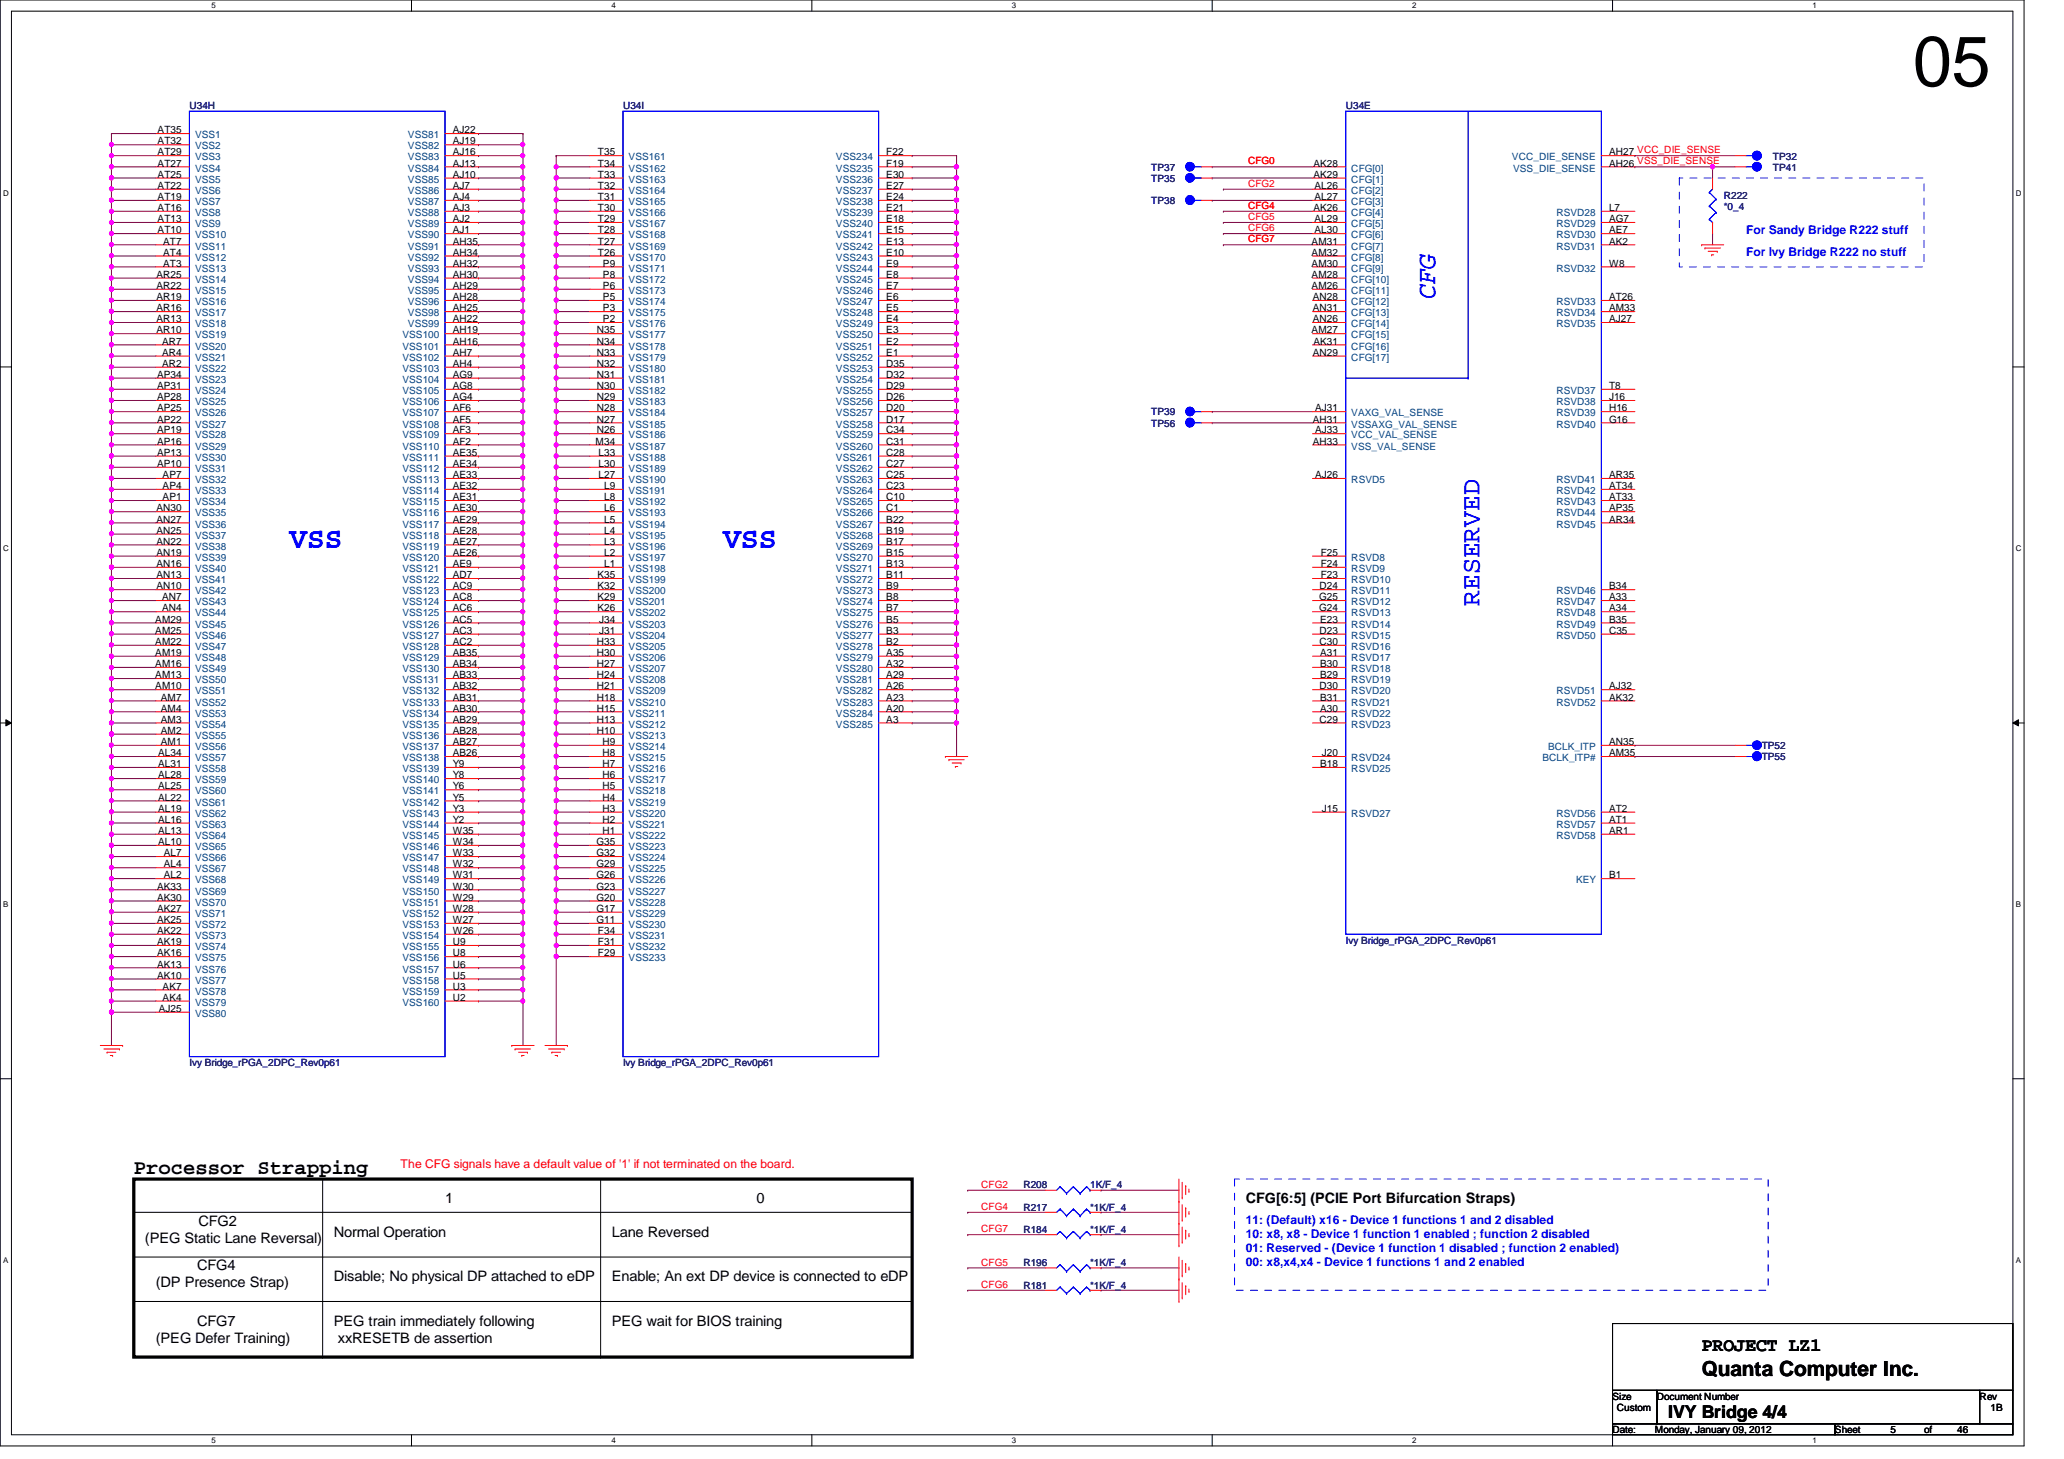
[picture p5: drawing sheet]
<svg xmlns="http://www.w3.org/2000/svg" width="297mm" height="210mm" viewBox="0 0 297 210" stroke-linecap="round" stroke-linejoin="round" font-family="sans-serif">
<defs><g id="words">
<text font-size="10.2" x="275.3" y="12.4">05</text>
<g font-size="4.3" fill="#00f">
<text x="41.7" y="78.8">VSS</text>
<text x="104.1" y="78.8">VSS</text>
</g>
<g font-size="3.8" fill="#00f">
<text x="206.5" y="43.1" transform="rotate(-90 206.5 43.1)">CFG</text>
<text x="212.9" y="87.2" transform="rotate(-90 212.9 87.2)">RESERVED</text>
</g>
<g font-size="3">
<text x="19.3" y="168.9">Processor Strapping</text>
<text x="244.9" y="198">Quanta Computer Inc.</text>
</g>
<text font-size="2.7" x="244.9" y="194.3">PROJECT LZ1</text>
<text font-size="2.5" x="240.1" y="204">IVY Bridge 4/4</text>
<g font-size="2.1">
<text x="64" y="173.1">1</text>
<text x="108.9" y="173.1">0</text>
<text x="179.3" y="173.1">CFG[6:5] (PCIE Port Bifurcation Straps)</text>
<text x="20.9" y="178.8">(PEG Static Lane Reversal)</text>
<text x="28.6" y="176.3">CFG2</text>
<text x="48" y="177.9">Normal Operation</text>
<text x="88.1" y="177.9">Lane Reversed</text>
<text x="22.4" y="185.2">(DP Presence Strap)</text>
<text x="28.4" y="182.8">CFG4</text>
<text x="48" y="184.3">Disable; No physical DP attached to eDP</text>
<text x="88.1" y="184.3">Enable; An ext DP device is connected to eDP</text>
<text x="28.4" y="190.8">CFG7</text>
<text x="48" y="190.8">PEG train immediately following</text>
<text x="88.1" y="190.8">PEG wait for BIOS training</text>
<text x="22.4" y="193.2">(PEG Defer Training)</text>
<text x="48.6" y="193.2">xxRESETB de assertion</text>
</g>
<g font-size="1.7" fill="#00f">
<text x="251.3" y="33.6">For Sandy Bridge R222 stuff</text>
<text x="251.3" y="36.8">For Ivy Bridge R222 no stuff</text>
<text x="179.3" y="176">11: (Default) x16 - Device 1 functions 1 and 2 disabled</text>
<text x="179.3" y="178.1">10: x8, x8 - Device 1 function 1 enabled ; function 2 disabled</text>
<text x="179.3" y="180.1">01: Reserved - (Device 1 function 1 disabled ; function 2 enabled)</text>
<text x="179.3" y="182.1">00: x8,x4,x4 - Device 1 functions 1 and 2 enabled</text>
</g>
<text font-size="1.7" fill="#f00" x="57.7" y="168">The CFG signals have a default value of '1' if not terminated on the board.</text>
<g font-size="1.4" fill="#000080">
<text x="27.3" y="15.7">U34H</text>
<text x="89.7" y="15.7">U34I</text>
<text x="193.7" y="15.7">U34E</text>
<text x="255.1" y="23">TP32</text>
<text x="165.7" y="26.2">TP35</text>
<text x="165.7" y="24.6">TP37</text>
<text x="165.7" y="29.4">TP38</text>
<text x="248.1" y="28.6">R222</text>
<text x="255.1" y="24.6">TP41</text>
<text x="248.1" y="30.2">*0_4</text>
<text x="165.7" y="59.8">TP39</text>
<text x="165.7" y="61.4">TP56</text>
<text x="253.5" y="107.8">TP52</text>
<text x="253.5" y="109.4">TP55</text>
<text x="193.7" y="135.8">Ivy Bridge_rPGA_2DPC_Rev0p61</text>
<text x="27.3" y="153.4">Ivy Bridge_rPGA_2DPC_Rev0p61</text>
<text x="89.7" y="153.4">Ivy Bridge_rPGA_2DPC_Rev0p61</text>
<text x="147.3" y="171">R208</text>
<text x="156.9" y="171">1K/F_4</text>
<text x="147.3" y="177.4">R184</text>
<text x="147.3" y="174.2">R217</text>
<text x="156.9" y="177.4">*1K/F_4</text>
<text x="156.9" y="174.2">*1K/F_4</text>
<text x="147.3" y="185.4">R181</text>
<text x="147.3" y="182.2">R196</text>
<text x="156.9" y="185.4">*1K/F_4</text>
<text x="156.9" y="182.2">*1K/F_4</text>
</g>
<g font-size="1.4">
<text x="22.7" y="19.2">AT35</text>
<text x="22.7" y="20.8">AT32</text>
<text x="22.7" y="22.4">AT29</text>
<text x="22.7" y="24">AT27</text>
<text x="65.1" y="19.2">AJ22</text>
<text x="65.1" y="20.8">AJ19</text>
<text x="65.1" y="22.4">AJ16</text>
<text x="65.1" y="24">AJ13</text>
<text x="86.1" y="22.4">T35</text>
<text x="86.1" y="24">T34</text>
<text x="127.5" y="22.4">F22</text>
<text x="127.5" y="24">F19</text>
<text x="189" y="24">AK28</text>
<text x="231.6" y="24">AH26 VSS_DIE_SENSE</text>
<text x="231.6" y="22.4">AH27 VCC_DIE_SENSE</text>
<text x="22.7" y="25.6">AT25</text>
<text x="22.7" y="27.2">AT22</text>
<text x="22.7" y="28.8">AT19</text>
<text x="65.1" y="25.6">AJ10</text>
<text x="65.1" y="27.2">AJ7</text>
<text x="65.1" y="28.8">AJ4</text>
<text x="86.1" y="25.6">T33</text>
<text x="86.1" y="27.2">T32</text>
<text x="86.1" y="28.8">T31</text>
<text x="127.5" y="25.6">E30</text>
<text x="127.5" y="27.2">E27</text>
<text x="127.5" y="28.8">E24</text>
<text x="189" y="25.6">AK29</text>
<text x="189.2" y="27.2">AL26</text>
<text x="189.2" y="28.8">AL27</text>
<text x="22.7" y="30.4">AT16</text>
<text x="22.7" y="32">AT13</text>
<text x="22.7" y="33.6">AT10</text>
<text x="23.5" y="35.2">AT7</text>
<text x="65.1" y="30.4">AJ3</text>
<text x="65.1" y="32">AJ2</text>
<text x="65.1" y="33.6">AJ1</text>
<text x="65.1" y="35.2">AH35</text>
<text x="86.1" y="30.4">T30</text>
<text x="86.1" y="32">T29</text>
<text x="86.1" y="33.6">T28</text>
<text x="86.1" y="35.2">T27</text>
<text x="127.5" y="30.4">E21</text>
<text x="127.5" y="32">E18</text>
<text x="127.5" y="33.6">E15</text>
<text x="127.5" y="35.2">E13</text>
<text x="188.8" y="35.2">AM31</text>
<text x="189" y="30.4">AK26</text>
<text x="189.2" y="32">AL29</text>
<text x="189.2" y="33.6">AL30</text>
<text x="231.6" y="35.2">AK2</text>
<text x="231.6" y="33.6">AE7</text>
<text x="231.6" y="32">AG7</text>
<text x="231.6" y="30.4">L7</text>
<text x="22.5" y="40">AR25</text>
<text x="22.5" y="41.6">AR22</text>
<text x="23.5" y="36.8">AT4</text>
<text x="23.5" y="38.4">AT3</text>
<text x="65.1" y="36.8">AH34</text>
<text x="65.1" y="38.4">AH32</text>
<text x="65.1" y="40">AH30</text>
<text x="65.1" y="41.6">AH29</text>
<text x="86.1" y="36.8">T26</text>
<text x="86.8" y="38.4">P9</text>
<text x="86.8" y="40">P8</text>
<text x="86.8" y="41.6">P6</text>
<text x="127.5" y="36.8">E10</text>
<text x="127.5" y="38.4">E9</text>
<text x="127.5" y="40">E8</text>
<text x="127.5" y="41.6">E7</text>
<text x="188.8" y="36.8">AM32</text>
<text x="188.8" y="38.4">AM30</text>
<text x="188.8" y="40">AM28</text>
<text x="188.8" y="41.6">AM26</text>
<text x="231.6" y="38.4">W8</text>
<text x="22.5" y="43.2">AR19</text>
<text x="22.5" y="44.8">AR16</text>
<text x="22.5" y="46.4">AR13</text>
<text x="22.5" y="48">AR10</text>
<text x="65.1" y="43.2">AH28</text>
<text x="65.1" y="44.8">AH25</text>
<text x="65.1" y="46.4">AH22</text>
<text x="65.1" y="48">AH19</text>
<text x="85.9" y="48">N35</text>
<text x="86.8" y="43.2">P5</text>
<text x="86.8" y="44.8">P3</text>
<text x="86.8" y="46.4">P2</text>
<text x="127.5" y="43.2">E6</text>
<text x="127.5" y="44.8">E5</text>
<text x="127.5" y="46.4">E4</text>
<text x="127.5" y="48">E3</text>
<text x="188.8" y="48">AM27</text>
<text x="188.9" y="43.2">AN28</text>
<text x="188.9" y="44.8">AN31</text>
<text x="188.9" y="46.4">AN26</text>
<text x="231.6" y="44.8">AM33</text>
<text x="231.6" y="46.4">AJ27</text>
<text x="231.6" y="43.2">AT26</text>
<text x="23.3" y="49.6">AR7</text>
<text x="23.3" y="51.2">AR4</text>
<text x="23.3" y="52.8">AR2</text>
<text x="65.1" y="49.6">AH16</text>
<text x="65.1" y="51.2">AH7</text>
<text x="65.1" y="52.8">AH4</text>
<text x="85.9" y="49.6">N34</text>
<text x="85.9" y="51.2">N33</text>
<text x="85.9" y="52.8">N32</text>
<text x="127.5" y="49.6">E2</text>
<text x="127.5" y="51.2">E1</text>
<text x="127.5" y="52.8">D35</text>
<text x="188.9" y="51.2">AN29</text>
<text x="189" y="49.6">AK31</text>
<text x="22.6" y="54.4">AP34</text>
<text x="22.6" y="56">AP31</text>
<text x="22.6" y="57.6">AP28</text>
<text x="22.6" y="59.2">AP25</text>
<text x="65.1" y="54.4">AG9</text>
<text x="65.1" y="56">AG8</text>
<text x="65.1" y="57.6">AG4</text>
<text x="65.1" y="59.2">AF6</text>
<text x="85.9" y="54.4">N31</text>
<text x="85.9" y="56">N30</text>
<text x="85.9" y="57.6">N29</text>
<text x="85.9" y="59.2">N28</text>
<text x="127.5" y="54.4">D32</text>
<text x="127.5" y="56">D29</text>
<text x="127.5" y="57.6">D26</text>
<text x="127.5" y="59.2">D20</text>
<text x="189.3" y="59.2">AJ31</text>
<text x="231.6" y="57.6">J16</text>
<text x="231.6" y="59.2">H16</text>
<text x="231.6" y="56">T8</text>
<text x="22.6" y="60.8">AP22</text>
<text x="22.6" y="62.4">AP19</text>
<text x="22.6" y="64">AP16</text>
<text x="22.6" y="65.6">AP13</text>
<text x="65.1" y="60.8">AF5</text>
<text x="65.1" y="62.4">AF3</text>
<text x="65.1" y="64">AF2</text>
<text x="65.1" y="65.6">AE35</text>
<text x="85.7" y="64">M34</text>
<text x="85.9" y="60.8">N27</text>
<text x="85.9" y="62.4">N26</text>
<text x="86.1" y="65.6">L33</text>
<text x="127.5" y="60.8">D17</text>
<text x="127.5" y="62.4">C34</text>
<text x="127.5" y="64">C31</text>
<text x="127.5" y="65.6">C28</text>
<text x="188.9" y="60.8">AH31</text>
<text x="188.9" y="64">AH33</text>
<text x="189.3" y="62.4">AJ33</text>
<text x="231.6" y="60.8">G16</text>
<text x="22.6" y="67.2">AP10</text>
<text x="23.4" y="68.8">AP7</text>
<text x="23.4" y="70.4">AP4</text>
<text x="23.4" y="72">AP1</text>
<text x="65.1" y="67.2">AE34</text>
<text x="65.1" y="68.8">AE33</text>
<text x="65.1" y="70.4">AE32</text>
<text x="65.1" y="72">AE31</text>
<text x="86.1" y="67.2">L30</text>
<text x="86.1" y="68.8">L27</text>
<text x="86.9" y="70.4">L9</text>
<text x="86.9" y="72">L8</text>
<text x="127.5" y="67.2">C27</text>
<text x="127.5" y="68.8">C25</text>
<text x="127.5" y="70.4">C23</text>
<text x="127.5" y="72">C10</text>
<text x="189.3" y="68.8">AJ26</text>
<text x="231.6" y="70.4">AT34</text>
<text x="231.6" y="68.8">AR35</text>
<text x="231.6" y="72">AT33</text>
<text x="22.5" y="73.6">AN30</text>
<text x="22.5" y="75.2">AN27</text>
<text x="22.5" y="76.8">AN25</text>
<text x="65.1" y="73.6">AE30</text>
<text x="65.1" y="75.2">AE29</text>
<text x="65.1" y="76.8">AE28</text>
<text x="86.9" y="73.6">L6</text>
<text x="86.9" y="75.2">L5</text>
<text x="86.9" y="76.8">L4</text>
<text x="127.5" y="73.6">C1</text>
<text x="127.5" y="75.2">B22</text>
<text x="127.5" y="76.8">B19</text>
<text x="231.6" y="75.2">AR34</text>
<text x="231.6" y="73.6">AP35</text>
<text x="22.5" y="78.4">AN22</text>
<text x="22.5" y="80">AN19</text>
<text x="22.5" y="81.6">AN16</text>
<text x="22.5" y="83.2">AN13</text>
<text x="65.1" y="78.4">AE27</text>
<text x="65.1" y="80">AE26</text>
<text x="65.1" y="81.6">AE9</text>
<text x="65.1" y="83.2">AD7</text>
<text x="86" y="83.2">K35</text>
<text x="86.9" y="78.4">L3</text>
<text x="86.9" y="80">L2</text>
<text x="86.9" y="81.6">L1</text>
<text x="127.5" y="78.4">B17</text>
<text x="127.5" y="80">B15</text>
<text x="127.5" y="81.6">B13</text>
<text x="127.5" y="83.2">B11</text>
<text x="190.1" y="80">F25</text>
<text x="190.1" y="81.6">F24</text>
<text x="190.1" y="83.2">F23</text>
<text x="22.3" y="89.6">AM29</text>
<text x="22.5" y="84.8">AN10</text>
<text x="23.3" y="86.4">AN7</text>
<text x="23.3" y="88">AN4</text>
<text x="65.1" y="84.8">AC9</text>
<text x="65.1" y="86.4">AC8</text>
<text x="65.1" y="88">AC6</text>
<text x="65.1" y="89.6">AC5</text>
<text x="86" y="84.8">K32</text>
<text x="86" y="86.4">K29</text>
<text x="86" y="88">K26</text>
<text x="86.2" y="89.6">J34</text>
<text x="127.5" y="84.8">B9</text>
<text x="127.5" y="86.4">B8</text>
<text x="127.5" y="88">B7</text>
<text x="127.5" y="89.6">B5</text>
<text x="189.9" y="86.4">G25</text>
<text x="189.9" y="88">G24</text>
<text x="189.9" y="84.8">D24</text>
<text x="190" y="89.6">E23</text>
<text x="231.6" y="84.8">B34</text>
<text x="231.6" y="86.4">A33</text>
<text x="231.6" y="88">A34</text>
<text x="231.6" y="89.6">B35</text>
<text x="22.3" y="91.2">AM25</text>
<text x="22.3" y="92.8">AM22</text>
<text x="22.3" y="94.4">AM19</text>
<text x="22.3" y="96">AM16</text>
<text x="65.1" y="91.2">AC3</text>
<text x="65.1" y="92.8">AC2</text>
<text x="65.1" y="94.4">AB35</text>
<text x="65.1" y="96">AB34</text>
<text x="85.9" y="92.8">H33</text>
<text x="85.9" y="94.4">H30</text>
<text x="85.9" y="96">H27</text>
<text x="86.2" y="91.2">J31</text>
<text x="127.5" y="91.2">B3</text>
<text x="127.5" y="92.8">B2</text>
<text x="127.5" y="94.4">A35</text>
<text x="127.5" y="96">A32</text>
<text x="189.9" y="92.8">C30</text>
<text x="189.9" y="91.2">D23</text>
<text x="190" y="94.4">A31</text>
<text x="190" y="96">B30</text>
<text x="231.6" y="91.2">C35</text>
<text x="22.3" y="97.6">AM13</text>
<text x="22.3" y="99.2">AM10</text>
<text x="23.2" y="100.8">AM7</text>
<text x="65.1" y="97.6">AB33</text>
<text x="65.1" y="99.2">AB32</text>
<text x="65.1" y="100.8">AB31</text>
<text x="85.9" y="97.6">H24</text>
<text x="85.9" y="99.2">H21</text>
<text x="85.9" y="100.8">H18</text>
<text x="127.5" y="97.6">A29</text>
<text x="127.5" y="99.2">A26</text>
<text x="127.5" y="100.8">A23</text>
<text x="189.9" y="99.2">D30</text>
<text x="190" y="97.6">B29</text>
<text x="190" y="100.8">B31</text>
<text x="231.6" y="99.2">AJ32</text>
<text x="231.6" y="100.8">AK32</text>
<text x="23.2" y="102.4">AM4</text>
<text x="23.2" y="104">AM3</text>
<text x="23.2" y="105.6">AM2</text>
<text x="23.2" y="107.2">AM1</text>
<text x="65.1" y="102.4">AB30</text>
<text x="65.1" y="104">AB29</text>
<text x="65.1" y="105.6">AB28</text>
<text x="65.1" y="107.2">AB27</text>
<text x="85.9" y="102.4">H15</text>
<text x="85.9" y="104">H13</text>
<text x="85.9" y="105.6">H10</text>
<text x="86.7" y="107.2">H9</text>
<text x="127.5" y="102.4">A20</text>
<text x="127.5" y="104">A3</text>
<text x="189.9" y="104">C29</text>
<text x="190" y="102.4">A30</text>
<text x="231.6" y="107.2">AN35</text>
<text x="22.8" y="108.8">AL34</text>
<text x="22.8" y="110.4">AL31</text>
<text x="22.8" y="112">AL28</text>
<text x="22.8" y="113.6">AL25</text>
<text x="65.1" y="108.8">AB26</text>
<text x="65.1" y="110.4">Y9</text>
<text x="65.1" y="112">Y8</text>
<text x="65.1" y="113.6">Y6</text>
<text x="86.7" y="108.8">H8</text>
<text x="86.7" y="110.4">H7</text>
<text x="86.7" y="112">H6</text>
<text x="86.7" y="113.6">H5</text>
<text x="190" y="110.4">B18</text>
<text x="190.2" y="108.8">J20</text>
<text x="231.6" y="108.8">AM35</text>
<text x="22.8" y="115.2">AL22</text>
<text x="22.8" y="116.8">AL19</text>
<text x="22.8" y="118.4">AL16</text>
<text x="22.8" y="120">AL13</text>
<text x="65.1" y="115.2">Y5</text>
<text x="65.1" y="116.8">Y3</text>
<text x="65.1" y="118.4">Y2</text>
<text x="65.1" y="120">W35</text>
<text x="86.7" y="115.2">H4</text>
<text x="86.7" y="116.8">H3</text>
<text x="86.7" y="118.4">H2</text>
<text x="86.7" y="120">H1</text>
<text x="190.2" y="116.8">J15</text>
<text x="231.6" y="116.8">AT2</text>
<text x="231.6" y="118.4">AT1</text>
<text x="231.6" y="120">AR1</text>
<text x="22.8" y="121.6">AL10</text>
<text x="23.6" y="123.2">AL7</text>
<text x="23.6" y="124.8">AL4</text>
<text x="65.1" y="121.6">W34</text>
<text x="65.1" y="123.2">W33</text>
<text x="65.1" y="124.8">W32</text>
<text x="85.8" y="121.6">G35</text>
<text x="85.8" y="123.2">G32</text>
<text x="85.8" y="124.8">G29</text>
<text x="22.6" y="128">AK33</text>
<text x="22.6" y="129.6">AK30</text>
<text x="22.6" y="131.2">AK27</text>
<text x="23.6" y="126.4">AL2</text>
<text x="65.1" y="126.4">W31</text>
<text x="65.1" y="128">W30</text>
<text x="65.1" y="129.6">W29</text>
<text x="65.1" y="131.2">W28</text>
<text x="85.8" y="126.4">G26</text>
<text x="85.8" y="128">G23</text>
<text x="85.8" y="129.6">G20</text>
<text x="85.8" y="131.2">G17</text>
<text x="231.6" y="126.4">B1</text>
<text x="22.6" y="132.8">AK25</text>
<text x="22.6" y="134.4">AK22</text>
<text x="22.6" y="136">AK19</text>
<text x="22.6" y="137.6">AK16</text>
<text x="65.1" y="132.8">W27</text>
<text x="65.1" y="134.4">W26</text>
<text x="65.1" y="136">U9</text>
<text x="65.1" y="137.6">U8</text>
<text x="85.8" y="132.8">G11</text>
<text x="86.1" y="134.4">F34</text>
<text x="86.1" y="136">F31</text>
<text x="86.1" y="137.6">F29</text>
<text x="22.6" y="139.2">AK13</text>
<text x="22.6" y="140.8">AK10</text>
<text x="23.4" y="142.4">AK7</text>
<text x="23.4" y="144">AK4</text>
<text x="65.1" y="139.2">U6</text>
<text x="65.1" y="140.8">U5</text>
<text x="65.1" y="142.4">U3</text>
<text x="65.1" y="144">U2</text>
<text x="22.9" y="145.6">AJ25</text>
<text x="232.1" y="201.4">Size</text>
<text x="232.7" y="203">Custom</text>
<text x="238.5" y="201.4">Document Number</text>
<text x="284.9" y="201.4">Rev</text>
<text x="286.5" y="203">1B</text>
<text x="232.1" y="206.2">Date:</text>
<text x="238.2" y="206.2">Monday, January 09, 2012</text>
<text x="264.1" y="206.2">Sheet</text>
<text x="272.1" y="206.2">5</text>
<text x="276.9" y="206.2">of</text>
<text x="281.7" y="206.2">46</text>
</g>
<g font-size="1.4" fill="#004080">
<text x="28.1" y="19.9">VSS1</text>
<text x="28.1" y="21.5">VSS2</text>
<text x="28.1" y="23.1">VSS3</text>
<text x="58.7" y="19.9">VSS81</text>
<text x="58.7" y="21.5">VSS82</text>
<text x="58.7" y="23.1">VSS83</text>
<text x="90.5" y="23.1">VSS161</text>
<text x="120.3" y="23.1">VSS234</text>
<text x="217.6" y="23.1">VCC_DIE_SENSE</text>
<text x="28.1" y="24.7">VSS4</text>
<text x="28.1" y="26.3">VSS5</text>
<text x="28.1" y="27.9">VSS6</text>
<text x="28.1" y="29.5">VSS7</text>
<text x="58.7" y="24.7">VSS84</text>
<text x="58.7" y="26.3">VSS85</text>
<text x="58.7" y="27.9">VSS86</text>
<text x="58.7" y="29.5">VSS87</text>
<text x="90.5" y="24.7">VSS162</text>
<text x="90.5" y="26.3">VSS163</text>
<text x="90.5" y="27.9">VSS164</text>
<text x="90.5" y="29.5">VSS165</text>
<text x="120.3" y="24.7">VSS235</text>
<text x="120.3" y="26.3">VSS236</text>
<text x="120.3" y="27.9">VSS237</text>
<text x="120.3" y="29.5">VSS238</text>
<text x="194.5" y="24.7">CFG[0]</text>
<text x="194.5" y="26.3">CFG[1]</text>
<text x="194.5" y="27.9">CFG[2]</text>
<text x="194.5" y="29.5">CFG[3]</text>
<text x="217.8" y="24.7">VSS_DIE_SENSE</text>
<text x="28.1" y="31.1">VSS8</text>
<text x="28.1" y="32.7">VSS9</text>
<text x="28.1" y="34.3">VSS10</text>
<text x="28.1" y="35.9">VSS11</text>
<text x="58.7" y="31.1">VSS88</text>
<text x="58.7" y="32.7">VSS89</text>
<text x="58.7" y="34.3">VSS90</text>
<text x="58.7" y="35.9">VSS91</text>
<text x="90.5" y="31.1">VSS166</text>
<text x="90.5" y="32.7">VSS167</text>
<text x="90.5" y="34.3">VSS168</text>
<text x="90.5" y="35.9">VSS169</text>
<text x="120.3" y="31.1">VSS239</text>
<text x="120.3" y="32.7">VSS240</text>
<text x="120.3" y="34.3">VSS241</text>
<text x="120.3" y="35.9">VSS242</text>
<text x="194.5" y="31.1">CFG[4]</text>
<text x="194.5" y="32.7">CFG[5]</text>
<text x="194.5" y="34.3">CFG[6]</text>
<text x="194.5" y="35.9">CFG[7]</text>
<text x="224" y="35.9">RSVD31</text>
<text x="224" y="34.3">RSVD30</text>
<text x="224" y="32.7">RSVD29</text>
<text x="224" y="31.1">RSVD28</text>
<text x="28.1" y="37.5">VSS12</text>
<text x="28.1" y="39.1">VSS13</text>
<text x="28.1" y="40.7">VSS14</text>
<text x="58.7" y="37.5">VSS92</text>
<text x="58.7" y="39.1">VSS93</text>
<text x="58.7" y="40.7">VSS94</text>
<text x="90.5" y="37.5">VSS170</text>
<text x="90.5" y="39.1">VSS171</text>
<text x="90.5" y="40.7">VSS172</text>
<text x="120.3" y="37.5">VSS243</text>
<text x="120.3" y="39.1">VSS244</text>
<text x="120.3" y="40.7">VSS245</text>
<text x="194.5" y="37.5">CFG[8]</text>
<text x="194.5" y="39.1">CFG[9]</text>
<text x="194.5" y="40.7">CFG[10]</text>
<text x="224" y="39.1">RSVD32</text>
<text x="28.1" y="42.3">VSS15</text>
<text x="28.1" y="43.9">VSS16</text>
<text x="28.1" y="45.5">VSS17</text>
<text x="28.1" y="47.1">VSS18</text>
<text x="58.7" y="42.3">VSS95</text>
<text x="58.7" y="43.9">VSS96</text>
<text x="58.7" y="45.5">VSS98</text>
<text x="58.7" y="47.1">VSS99</text>
<text x="90.5" y="42.3">VSS173</text>
<text x="90.5" y="43.9">VSS174</text>
<text x="90.5" y="45.5">VSS175</text>
<text x="90.5" y="47.1">VSS176</text>
<text x="120.3" y="42.3">VSS246</text>
<text x="120.3" y="43.9">VSS247</text>
<text x="120.3" y="45.5">VSS248</text>
<text x="120.3" y="47.1">VSS249</text>
<text x="194.5" y="42.3">CFG[11]</text>
<text x="194.5" y="43.9">CFG[12]</text>
<text x="194.5" y="45.5">CFG[13]</text>
<text x="194.5" y="47.1">CFG[14]</text>
<text x="224" y="45.5">RSVD34</text>
<text x="224" y="47.1">RSVD35</text>
<text x="224" y="43.9">RSVD33</text>
<text x="28.1" y="48.7">VSS19</text>
<text x="28.1" y="50.3">VSS20</text>
<text x="28.1" y="51.9">VSS21</text>
<text x="28.1" y="53.5">VSS22</text>
<text x="57.9" y="48.7">VSS100</text>
<text x="57.9" y="50.3">VSS101</text>
<text x="57.9" y="51.9">VSS102</text>
<text x="57.9" y="53.5">VSS103</text>
<text x="90.5" y="48.7">VSS177</text>
<text x="90.5" y="50.3">VSS178</text>
<text x="90.5" y="51.9">VSS179</text>
<text x="90.5" y="53.5">VSS180</text>
<text x="120.3" y="48.7">VSS250</text>
<text x="120.3" y="50.3">VSS251</text>
<text x="120.3" y="51.9">VSS252</text>
<text x="120.3" y="53.5">VSS253</text>
<text x="194.5" y="48.7">CFG[15]</text>
<text x="194.5" y="50.3">CFG[16]</text>
<text x="194.5" y="51.9">CFG[17]</text>
<text x="28.1" y="55.1">VSS23</text>
<text x="28.1" y="56.7">VSS24</text>
<text x="28.1" y="58.3">VSS25</text>
<text x="28.1" y="59.9">VSS26</text>
<text x="57.9" y="55.1">VSS104</text>
<text x="57.9" y="56.7">VSS105</text>
<text x="57.9" y="58.3">VSS106</text>
<text x="57.9" y="59.9">VSS107</text>
<text x="90.5" y="55.1">VSS181</text>
<text x="90.5" y="56.7">VSS182</text>
<text x="90.5" y="58.3">VSS183</text>
<text x="90.5" y="59.9">VSS184</text>
<text x="120.3" y="55.1">VSS254</text>
<text x="120.3" y="56.7">VSS255</text>
<text x="120.3" y="58.3">VSS256</text>
<text x="120.3" y="59.9">VSS257</text>
<text x="194.5" y="59.9">VAXG_VAL_SENSE</text>
<text x="224" y="58.3">RSVD38</text>
<text x="224" y="59.9">RSVD39</text>
<text x="224" y="56.7">RSVD37</text>
<text x="28.1" y="61.5">VSS27</text>
<text x="28.1" y="63.1">VSS28</text>
<text x="28.1" y="64.7">VSS29</text>
<text x="57.9" y="61.5">VSS108</text>
<text x="57.9" y="63.1">VSS109</text>
<text x="57.9" y="64.7">VSS110</text>
<text x="90.5" y="61.5">VSS185</text>
<text x="90.5" y="63.1">VSS186</text>
<text x="90.5" y="64.7">VSS187</text>
<text x="120.3" y="61.5">VSS258</text>
<text x="120.3" y="63.1">VSS259</text>
<text x="120.3" y="64.7">VSS260</text>
<text x="194.5" y="61.5">VSSAXG_VAL_SENSE</text>
<text x="194.5" y="63.1">VCC_VAL_SENSE</text>
<text x="194.5" y="64.7">VSS_VAL_SENSE</text>
<text x="224" y="61.5">RSVD40</text>
<text x="28.1" y="66.3">VSS30</text>
<text x="28.1" y="67.9">VSS31</text>
<text x="28.1" y="69.5">VSS32</text>
<text x="28.1" y="71.1">VSS33</text>
<text x="57.9" y="66.3">VSS111</text>
<text x="57.9" y="67.9">VSS112</text>
<text x="57.9" y="69.5">VSS113</text>
<text x="57.9" y="71.1">VSS114</text>
<text x="90.5" y="66.3">VSS188</text>
<text x="90.5" y="67.9">VSS189</text>
<text x="90.5" y="69.5">VSS190</text>
<text x="90.5" y="71.1">VSS191</text>
<text x="120.3" y="66.3">VSS261</text>
<text x="120.3" y="67.9">VSS262</text>
<text x="120.3" y="69.5">VSS263</text>
<text x="120.3" y="71.1">VSS264</text>
<text x="194.5" y="69.5">RSVD5</text>
<text x="224" y="71.1">RSVD42</text>
<text x="224" y="69.5">RSVD41</text>
<text x="28.1" y="72.7">VSS34</text>
<text x="28.1" y="74.3">VSS35</text>
<text x="28.1" y="75.9">VSS36</text>
<text x="28.1" y="77.5">VSS37</text>
<text x="57.9" y="72.7">VSS115</text>
<text x="57.9" y="74.3">VSS116</text>
<text x="57.9" y="75.9">VSS117</text>
<text x="57.9" y="77.5">VSS118</text>
<text x="90.5" y="72.7">VSS192</text>
<text x="90.5" y="74.3">VSS193</text>
<text x="90.5" y="75.9">VSS194</text>
<text x="90.5" y="77.5">VSS195</text>
<text x="120.3" y="72.7">VSS265</text>
<text x="120.3" y="74.3">VSS266</text>
<text x="120.3" y="75.9">VSS267</text>
<text x="120.3" y="77.5">VSS268</text>
<text x="224" y="72.7">RSVD43</text>
<text x="224" y="75.9">RSVD45</text>
<text x="224" y="74.3">RSVD44</text>
<text x="28.1" y="79.1">VSS38</text>
<text x="28.1" y="80.7">VSS39</text>
<text x="28.1" y="82.3">VSS40</text>
<text x="28.1" y="83.9">VSS41</text>
<text x="57.9" y="79.1">VSS119</text>
<text x="57.9" y="80.7">VSS120</text>
<text x="57.9" y="82.3">VSS121</text>
<text x="57.9" y="83.9">VSS122</text>
<text x="90.5" y="79.1">VSS196</text>
<text x="90.5" y="80.7">VSS197</text>
<text x="90.5" y="82.3">VSS198</text>
<text x="90.5" y="83.9">VSS199</text>
<text x="120.3" y="79.1">VSS269</text>
<text x="120.3" y="80.7">VSS270</text>
<text x="120.3" y="82.3">VSS271</text>
<text x="120.3" y="83.9">VSS272</text>
<text x="194.5" y="80.7">RSVD8</text>
<text x="194.5" y="82.3">RSVD9</text>
<text x="194.5" y="83.9">RSVD10</text>
<text x="28.1" y="85.5">VSS42</text>
<text x="28.1" y="87.1">VSS43</text>
<text x="28.1" y="88.7">VSS44</text>
<text x="57.9" y="85.5">VSS123</text>
<text x="57.9" y="87.1">VSS124</text>
<text x="57.9" y="88.7">VSS125</text>
<text x="90.5" y="85.5">VSS200</text>
<text x="90.5" y="87.1">VSS201</text>
<text x="90.5" y="88.7">VSS202</text>
<text x="120.3" y="85.5">VSS273</text>
<text x="120.3" y="87.1">VSS274</text>
<text x="120.3" y="88.7">VSS275</text>
<text x="194.5" y="85.5">RSVD11</text>
<text x="194.5" y="87.1">RSVD12</text>
<text x="194.5" y="88.7">RSVD13</text>
<text x="224" y="85.5">RSVD46</text>
<text x="224" y="87.1">RSVD47</text>
<text x="224" y="88.7">RSVD48</text>
<text x="28.1" y="90.3">VSS45</text>
<text x="28.1" y="91.9">VSS46</text>
<text x="28.1" y="93.5">VSS47</text>
<text x="28.1" y="95.1">VSS48</text>
<text x="57.9" y="90.3">VSS126</text>
<text x="57.9" y="91.9">VSS127</text>
<text x="57.9" y="93.5">VSS128</text>
<text x="57.9" y="95.1">VSS129</text>
<text x="90.5" y="90.3">VSS203</text>
<text x="90.5" y="91.9">VSS204</text>
<text x="90.5" y="93.5">VSS205</text>
<text x="90.5" y="95.1">VSS206</text>
<text x="120.3" y="90.3">VSS276</text>
<text x="120.3" y="91.9">VSS277</text>
<text x="120.3" y="93.5">VSS278</text>
<text x="120.3" y="95.1">VSS279</text>
<text x="194.5" y="93.5">RSVD16</text>
<text x="194.5" y="91.9">RSVD15</text>
<text x="194.5" y="95.1">RSVD17</text>
<text x="194.5" y="90.3">RSVD14</text>
<text x="224" y="90.3">RSVD49</text>
<text x="224" y="91.9">RSVD50</text>
<text x="28.1" y="96.7">VSS49</text>
<text x="28.1" y="98.3">VSS50</text>
<text x="28.1" y="99.9">VSS51</text>
<text x="28.1" y="101.5">VSS52</text>
<text x="57.9" y="96.7">VSS130</text>
<text x="57.9" y="98.3">VSS131</text>
<text x="57.9" y="99.9">VSS132</text>
<text x="57.9" y="101.5">VSS133</text>
<text x="90.5" y="96.7">VSS207</text>
<text x="90.5" y="98.3">VSS208</text>
<text x="90.5" y="99.9">VSS209</text>
<text x="90.5" y="101.5">VSS210</text>
<text x="120.3" y="96.7">VSS280</text>
<text x="120.3" y="98.3">VSS281</text>
<text x="120.3" y="99.9">VSS282</text>
<text x="120.3" y="101.5">VSS283</text>
<text x="194.5" y="96.7">RSVD18</text>
<text x="194.5" y="99.9">RSVD20</text>
<text x="194.5" y="98.3">RSVD19</text>
<text x="194.5" y="101.5">RSVD21</text>
<text x="224" y="99.9">RSVD51</text>
<text x="224" y="101.5">RSVD52</text>
<text x="28.1" y="103.1">VSS53</text>
<text x="28.1" y="104.7">VSS54</text>
<text x="28.1" y="106.3">VSS55</text>
<text x="28.1" y="107.9">VSS56</text>
<text x="57.9" y="103.1">VSS134</text>
<text x="57.9" y="104.7">VSS135</text>
<text x="57.9" y="106.3">VSS136</text>
<text x="57.9" y="107.9">VSS137</text>
<text x="90.5" y="103.1">VSS211</text>
<text x="90.5" y="104.7">VSS212</text>
<text x="90.5" y="106.3">VSS213</text>
<text x="90.5" y="107.9">VSS214</text>
<text x="120.3" y="103.1">VSS284</text>
<text x="120.3" y="104.7">VSS285</text>
<text x="194.5" y="103.1">RSVD22</text>
<text x="194.5" y="104.7">RSVD23</text>
<text x="222.8" y="107.9">BCLK_ITP</text>
<text x="28.1" y="109.5">VSS57</text>
<text x="28.1" y="111.1">VSS58</text>
<text x="28.1" y="112.7">VSS59</text>
<text x="57.9" y="109.5">VSS138</text>
<text x="57.9" y="111.1">VSS139</text>
<text x="57.9" y="112.7">VSS140</text>
<text x="90.5" y="109.5">VSS215</text>
<text x="90.5" y="111.1">VSS216</text>
<text x="90.5" y="112.7">VSS217</text>
<text x="194.5" y="109.5">RSVD24</text>
<text x="194.5" y="111.1">RSVD25</text>
<text x="222" y="109.5">BCLK_ITP#</text>
<text x="28.1" y="114.3">VSS60</text>
<text x="28.1" y="115.9">VSS61</text>
<text x="28.1" y="117.5">VSS62</text>
<text x="28.1" y="119.1">VSS63</text>
<text x="57.9" y="114.3">VSS141</text>
<text x="57.9" y="115.9">VSS142</text>
<text x="57.9" y="117.5">VSS143</text>
<text x="57.9" y="119.1">VSS144</text>
<text x="90.5" y="114.3">VSS218</text>
<text x="90.5" y="115.9">VSS219</text>
<text x="90.5" y="117.5">VSS220</text>
<text x="90.5" y="119.1">VSS221</text>
<text x="194.5" y="117.5">RSVD27</text>
<text x="224" y="117.5">RSVD56</text>
<text x="224" y="119.1">RSVD57</text>
<text x="28.1" y="120.7">VSS64</text>
<text x="28.1" y="122.3">VSS65</text>
<text x="28.1" y="123.9">VSS66</text>
<text x="28.1" y="125.5">VSS67</text>
<text x="57.9" y="120.7">VSS145</text>
<text x="57.9" y="122.3">VSS146</text>
<text x="57.9" y="123.9">VSS147</text>
<text x="57.9" y="125.5">VSS148</text>
<text x="90.5" y="120.7">VSS222</text>
<text x="90.5" y="122.3">VSS223</text>
<text x="90.5" y="123.9">VSS224</text>
<text x="90.5" y="125.5">VSS225</text>
<text x="224" y="120.7">RSVD58</text>
<text x="28.1" y="127.1">VSS68</text>
<text x="28.1" y="128.7">VSS69</text>
<text x="28.1" y="130.3">VSS70</text>
<text x="28.1" y="131.9">VSS71</text>
<text x="57.9" y="127.1">VSS149</text>
<text x="57.9" y="128.7">VSS150</text>
<text x="57.9" y="130.3">VSS151</text>
<text x="57.9" y="131.9">VSS152</text>
<text x="90.5" y="127.1">VSS226</text>
<text x="90.5" y="128.7">VSS227</text>
<text x="90.5" y="130.3">VSS228</text>
<text x="90.5" y="131.9">VSS229</text>
<text x="226.8" y="127.1">KEY</text>
<text x="28.1" y="133.5">VSS72</text>
<text x="28.1" y="135.1">VSS73</text>
<text x="28.1" y="136.7">VSS74</text>
<text x="57.9" y="133.5">VSS153</text>
<text x="57.9" y="135.1">VSS154</text>
<text x="57.9" y="136.7">VSS155</text>
<text x="90.5" y="133.5">VSS230</text>
<text x="90.5" y="135.1">VSS231</text>
<text x="90.5" y="136.7">VSS232</text>
<text x="28.1" y="138.3">VSS75</text>
<text x="28.1" y="139.9">VSS76</text>
<text x="28.1" y="141.5">VSS77</text>
<text x="28.1" y="143.1">VSS78</text>
<text x="57.9" y="138.3">VSS156</text>
<text x="57.9" y="139.9">VSS157</text>
<text x="57.9" y="141.5">VSS158</text>
<text x="57.9" y="143.1">VSS159</text>
<text x="90.5" y="138.3">VSS233</text>
<text x="28.1" y="144.7">VSS79</text>
<text x="28.1" y="146.3">VSS80</text>
<text x="57.9" y="144.7">VSS160</text>
</g>
<g font-size="1.4" fill="#f00">
<text x="179.6" y="23.7">CFG0</text>
<text x="179.6" y="26.9">CFG2</text>
<text x="179.6" y="30.1">CFG4</text>
<text x="179.6" y="34.9">CFG7</text>
<text x="179.6" y="31.7">CFG5</text>
<text x="179.6" y="33.3">CFG6</text>
<text x="141.2" y="170.9">CFG2</text>
<text x="141.2" y="174.1">CFG4</text>
<text x="141.2" y="177.3">CFG7</text>
<text x="141.2" y="182.1">CFG5</text>
<text x="141.2" y="185.3">CFG6</text>
</g>
<g font-size="1.1">
<text x="30.4" y="1.1">5</text>
<text x="88" y="1.1">4</text>
<text x="145.6" y="1.1">3</text>
<text x="203.2" y="1.1">2</text>
<text x="260.9" y="1.1">1</text>
<text x=".5" y="28.2">D</text>
<text x="290.1" y="28.2">D</text>
<text x=".5" y="79.3">C</text>
<text x="290.1" y="79.3">C</text>
<text x=".5" y="130.6">B</text>
<text x="290.1" y="130.6">B</text>
<text x=".5" y="181.7">A</text>
<text x="290.1" y="181.7">A</text>
<text x="30.4" y="207.6">5</text>
<text x="88" y="207.6">4</text>
<text x="145.6" y="207.6">3</text>
<text x="203.2" y="207.6">2</text>
<text x="260.9" y="207.6">1</text>
</g>
</g></defs>
<path d="M0 0h291.3v208h-291.3zM1.6 1.6h288.1v204.8h-288.1z" fill="none" stroke="#000" stroke-width=".14"/>
<g fill="#fff">
<path d="M30.4 .2h.6v1.2h-.6z"/>
<path d="M30.4 206.6h.6v1.2h-.6z"/>
</g>
<path d="M59.2 0v1.6M59.2 206.4v1.6" fill="none" stroke="#000" stroke-width=".14"/>
<g fill="#fff">
<path d="M88 .2h.6v1.2h-.6z"/>
<path d="M88 206.6h.6v1.2h-.6z"/>
</g>
<path d="M116.8 0v1.6M116.8 206.4v1.6" fill="none" stroke="#000" stroke-width=".14"/>
<g fill="#fff">
<path d="M145.6 .2h.6v1.2h-.6z"/>
<path d="M145.6 206.6h.6v1.2h-.6z"/>
</g>
<path d="M174.5 0v1.6M174.5 206.4v1.6" fill="none" stroke="#000" stroke-width=".14"/>
<g fill="#fff">
<path d="M203.2 .2h.6v1.2h-.6z"/>
<path d="M203.2 206.6h.6v1.2h-.6z"/>
</g>
<path d="M232.1 0v1.6M232.1 206.4v1.6" fill="none" stroke="#000" stroke-width=".14"/>
<g fill="#fff">
<path d="M260.9 .2h.5v1.2h-.5z"/>
<path d="M260.9 206.6h.5v1.2h-.5z"/>
<path d="M.5 27.2h.7v1.2h-.7z"/>
<path d="M290.1 27.2h.8v1.2h-.8z"/>
<path d="M.5 78.4h.7v1.1h-.7z"/>
<path d="M290.1 78.4h.8v1.1h-.8z"/>
</g>
<path d="M0 52.8h1.6M289.7 52.8h1.6" fill="none" stroke="#000" stroke-width=".14"/>
<g fill="#fff">
<path d="M.5 129.6h.7v1.2h-.7z"/>
<path d="M290.1 129.6h.7v1.2h-.7z"/>
</g>
<path d="M0 104h1.6M.8 103.5l.8 .5-.8 .4zM289.7 104l.8-.5v.9zM289.7 104h1.6" fill="none" stroke="#000" stroke-width=".14"/>
<path d="M.8 103.5l.8 .5-.8 .4zM289.7 104l.8-.5v.9z" fill="#000"/>
<g fill="#fff">
<path d="M.5 180.8h.7v1.1h-.7z"/>
<path d="M290.1 180.8h.7v1.1h-.7z"/>
</g>
<path d="M0 155.2h1.6M289.7 155.2h1.6" fill="none" stroke="#000" stroke-width=".14"/>
<path d="M16 99.2h.1M16 99.2h6.4" fill="none" stroke="#800040" stroke-width=".14"/>
<circle cx="16" cy="99.2" r=".3" fill="#f0f"/>
<circle cx="16" cy="99.2" r=".3" fill="none" stroke="#f0f" stroke-width=".14"/>
<path d="M16 97.6h.1M16 97.6v1.6" fill="none" stroke="#800040" stroke-width=".14"/>
<circle cx="16" cy="97.6" r=".31" fill="#f0f"/>
<circle cx="16" cy="97.6" r=".31" fill="none" stroke="#f0f" stroke-width=".14"/>
<path d="M16 144h.1M16 144v1.6" fill="none" stroke="#800040" stroke-width=".14"/>
<circle cx="16" cy="144" r=".3" fill="#f0f"/>
<circle cx="16" cy="144" r=".3" fill="none" stroke="#f0f" stroke-width=".14"/>
<g fill="none" stroke="#800040" stroke-width=".14">
<path d="M16 128h.1M16 126.4h.1M16 137.6h.1M16 136h.1M16 134.4h.1M16 132.8h.1M16 131.2h.1M16 129.6h.1M16 139.2h.1M16 128h6.4M16 126.4h6.4M16 137.6h6.4"/>
<path d="M16 136h6.4M16 134.4h6.4M16 132.8h6.4M16 131.2h6.4M16 129.6h6.4M16 126.4v1.6M16 139.2v1.6M16 139.2h6.4M16 142.4h.1M16 140.8h.1M16 144h.1M16 142.4h6.4"/>
<path d="M16 140.8h6.4M16 144h6.4"/>
</g>
<circle cx="16" cy="126.4" r=".3" fill="#f0f"/>
<circle cx="16" cy="126.4" r=".3" fill="none" stroke="#f0f" stroke-width=".14"/>
<path d="M16 140.8h.1M16 140.8v1.6" fill="none" stroke="#800040" stroke-width=".14"/>
<circle cx="16" cy="140.8" r=".3" fill="#f0f"/>
<circle cx="16" cy="140.8" r=".3" fill="none" stroke="#f0f" stroke-width=".14"/>
<path d="M16 134.4h.1M16 134.4v1.6" fill="none" stroke="#800040" stroke-width=".14"/>
<circle cx="16" cy="136" r=".3" fill="#f0f"/>
<circle cx="16" cy="136" r=".3" fill="none" stroke="#f0f" stroke-width=".14"/>
<path d="M16 137.6h.1M16 137.6v1.6" fill="none" stroke="#800040" stroke-width=".14"/>
<circle cx="16" cy="139.2" r=".3" fill="#f0f"/>
<circle cx="16" cy="139.2" r=".3" fill="none" stroke="#f0f" stroke-width=".14"/>
<circle cx="16" cy="137.6" r=".31" fill="#f0f"/>
<circle cx="16" cy="137.6" r=".31" fill="none" stroke="#f0f" stroke-width=".14"/>
<path d="M16 124.8h.1M16 124.8v1.6" fill="none" stroke="#800040" stroke-width=".14"/>
<circle cx="16" cy="124.8" r=".3" fill="#f0f"/>
<circle cx="16" cy="124.8" r=".3" fill="none" stroke="#f0f" stroke-width=".14"/>
<path d="M16 129.6h.1M16 129.6v1.6" fill="none" stroke="#800040" stroke-width=".14"/>
<circle cx="16" cy="129.6" r=".31" fill="#f0f"/>
<circle cx="16" cy="129.6" r=".31" fill="none" stroke="#f0f" stroke-width=".14"/>
<path d="M16 132.8h.1M16 132.8v1.6" fill="none" stroke="#800040" stroke-width=".14"/>
<circle cx="16" cy="134.4" r=".3" fill="#f0f"/>
<circle cx="16" cy="134.4" r=".3" fill="none" stroke="#f0f" stroke-width=".14"/>
<circle cx="16" cy="132.8" r=".3" fill="#f0f"/>
<circle cx="16" cy="132.8" r=".3" fill="none" stroke="#f0f" stroke-width=".14"/>
<path d="M16 142.4h.1M16 142.4v1.6" fill="none" stroke="#800040" stroke-width=".14"/>
<circle cx="16" cy="142.4" r=".3" fill="#f0f"/>
<circle cx="16" cy="142.4" r=".3" fill="none" stroke="#f0f" stroke-width=".14"/>
<path d="M16 136h.1M16 128h.1M16 128v1.6M16 136v1.6" fill="none" stroke="#800040" stroke-width=".14"/>
<circle cx="16" cy="128" r=".3" fill="#f0f"/>
<circle cx="16" cy="128" r=".3" fill="none" stroke="#f0f" stroke-width=".14"/>
<path d="M16 131.2h.1M16 131.2v1.6" fill="none" stroke="#800040" stroke-width=".14"/>
<circle cx="16" cy="131.2" r=".3" fill="#f0f"/>
<circle cx="16" cy="131.2" r=".3" fill="none" stroke="#f0f" stroke-width=".14"/>
<path d="M16 30.4h.1M16 32h.1M16 33.6h.1M16 35.2h.1M16 36.8h.1M16 30.4h6.4M16 32h6.4M16 33.6h6.4M16 35.2h6.4M16 36.8h6.4" fill="none" stroke="#800040" stroke-width=".14"/>
<circle cx="16" cy="36.8" r=".3" fill="#f0f"/>
<circle cx="16" cy="36.8" r=".3" fill="none" stroke="#f0f" stroke-width=".14"/>
<path d="M16 38.4h.1M16 38.4h6.4M16 40h.1M16 41.6h.1M16 43.2h.1M16 40h6.4M16 41.6h6.4M16 43.2h6.4" fill="none" stroke="#800040" stroke-width=".14"/>
<circle cx="16" cy="43.2" r=".3" fill="#f0f"/>
<circle cx="16" cy="43.2" r=".3" fill="none" stroke="#f0f" stroke-width=".14"/>
<path d="M16 44.8h.1M16 44.8h6.4" fill="none" stroke="#800040" stroke-width=".14"/>
<circle cx="16" cy="44.8" r=".3" fill="#f0f"/>
<circle cx="16" cy="44.8" r=".3" fill="none" stroke="#f0f" stroke-width=".14"/>
<path d="M16 46.4h.1M16 46.4h6.4" fill="none" stroke="#800040" stroke-width=".14"/>
<circle cx="16" cy="46.4" r=".3" fill="#f0f"/>
<circle cx="16" cy="46.4" r=".3" fill="none" stroke="#f0f" stroke-width=".14"/>
<g fill="none" stroke="#800040" stroke-width=".14">
<path d="M16 19.2h.1M16 19.2h6.4M16 20.8h.1M16 22.4h.1M16 24h.1M16 25.6h.1M16 27.2h.1M16 28.8h.1M16 20.8h6.4M16 22.4h6.4M16 24h6.4M16 25.6h6.4"/>
<path d="M16 27.2h6.4M16 28.8h6.4M16 48h.1M16 49.6h.1M16 51.2h.1M16 52.8h.1M16 54.4h.1M16 56h.1M16 57.6h.1M16 59.2h.1M16 48h6.4M16 49.6h6.4"/>
<path d="M16 51.2h6.4M16 52.8h6.4M16 54.4h6.4M16 56h6.4M16 57.6h6.4M16 59.2h6.4M16 60.8h.1M16 62.4h.1M16 75.2h.1M16 76.8h.1M16 78.4h.1M16 60.8h6.4"/>
<path d="M16 62.4h6.4M16 75.2h6.4M16 76.8h6.4M16 78.4h6.4M16 80h.1M16 81.6h.1M16 83.2h.1M16 84.8h.1M16 86.4h.1M16 88h.1M16 89.6h.1M16 91.2h.1"/>
<path d="M16 92.8h.1M16 80h6.4M16 81.6h6.4M16 83.2h6.4M16 84.8h6.4M16 86.4h6.4M16 88h6.4M16 89.6h6.4M16 91.2h6.4M16 92.8h6.4"/>
</g>
<circle cx="16" cy="92.8" r=".3" fill="#f0f"/>
<circle cx="16" cy="92.8" r=".3" fill="none" stroke="#f0f" stroke-width=".14"/>
<g fill="none" stroke="#800040" stroke-width=".14">
<path d="M16 64h.1M16 65.6h.1M16 67.2h.1M16 68.8h.1M16 70.4h.1M16 72h.1M16 73.6h.1M16 64h6.4M16 65.6h6.4M16 67.2h6.4M16 68.8h6.4M16 70.4h6.4"/>
<path d="M16 72h6.4M16 73.6h6.4M16 94.4h.1M16 96h.1M16 97.6h.1M16 94.4h6.4M16 96h6.4M16 97.6h6.4M16 100.8h.1M16 102.4h.1M16 104h.1M16 105.6h.1"/>
<path d="M16 107.2h.1M16 108.8h.1M16 110.4h.1M16 112h.1M16 113.6h.1M16 115.2h.1M16 116.8h.1M16 118.4h.1M16 100.8h6.4M16 102.4h6.4M16 104h6.4M16 105.6h6.4"/>
<path d="M16 107.2h6.4M16 108.8h6.4M16 110.4h6.4M16 112h6.4M16 113.6h6.4M16 115.2h6.4M16 116.8h6.4M16 118.4h6.4M16 120h.1M16 121.6h.1M16 123.2h.1M16 124.8h.1"/>
<path d="M16 120h6.4M16 121.6h6.4M16 123.2h6.4M16 124.8h6.4M16 123.2v1.6"/>
</g>
<circle cx="16" cy="123.2" r=".3" fill="#f0f"/>
<circle cx="16" cy="123.2" r=".3" fill="none" stroke="#f0f" stroke-width=".14"/>
<path d="M16 38.4h.1M16 38.4v1.6M16 92.8h.1M16 92.8v1.6M16 118.4h.1M16 118.4v1.6" fill="none" stroke="#800040" stroke-width=".14"/>
<circle cx="16" cy="38.4" r=".3" fill="#f0f"/>
<circle cx="16" cy="38.4" r=".3" fill="none" stroke="#f0f" stroke-width=".14"/>
<path d="M16 33.6h.1M16 33.6v1.6" fill="none" stroke="#800040" stroke-width=".14"/>
<circle cx="16" cy="33.6" r=".31" fill="#f0f"/>
<circle cx="16" cy="33.6" r=".31" fill="none" stroke="#f0f" stroke-width=".14"/>
<path d="M16 70.4h.1M16 70.4v1.6" fill="none" stroke="#800040" stroke-width=".14"/>
<circle cx="16" cy="70.4" r=".3" fill="#f0f"/>
<circle cx="16" cy="70.4" r=".3" fill="none" stroke="#f0f" stroke-width=".14"/>
<path d="M16 86.4h.1M16 86.4v1.6" fill="none" stroke="#800040" stroke-width=".14"/>
<circle cx="16" cy="86.4" r=".3" fill="#f0f"/>
<circle cx="16" cy="86.4" r=".3" fill="none" stroke="#f0f" stroke-width=".14"/>
<path d="M16 27.2h.1M16 27.2v1.6" fill="none" stroke="#800040" stroke-width=".14"/>
<circle cx="16" cy="27.2" r=".3" fill="#f0f"/>
<circle cx="16" cy="27.2" r=".3" fill="none" stroke="#f0f" stroke-width=".14"/>
<path d="M16 59.2h.1M16 59.2v1.6" fill="none" stroke="#800040" stroke-width=".14"/>
<circle cx="16" cy="59.2" r=".3" fill="#f0f"/>
<circle cx="16" cy="59.2" r=".3" fill="none" stroke="#f0f" stroke-width=".14"/>
<path d="M16 43.2h.1M16 43.2v1.6" fill="none" stroke="#800040" stroke-width=".14"/>
<circle cx="16" cy="44.8" r=".3" fill="#f0f"/>
<circle cx="16" cy="44.8" r=".3" fill="none" stroke="#f0f" stroke-width=".14"/>
<path d="M16 32h.1M16 32v1.6" fill="none" stroke="#800040" stroke-width=".14"/>
<circle cx="16" cy="32" r=".3" fill="#f0f"/>
<circle cx="16" cy="32" r=".3" fill="none" stroke="#f0f" stroke-width=".14"/>
<path d="M16 75.2h.1M16 75.2v1.6" fill="none" stroke="#800040" stroke-width=".14"/>
<circle cx="16" cy="75.2" r=".3" fill="#f0f"/>
<circle cx="16" cy="75.2" r=".3" fill="none" stroke="#f0f" stroke-width=".14"/>
<path d="M16 52.8h.1M16 52.8v1.6" fill="none" stroke="#800040" stroke-width=".14"/>
<circle cx="16" cy="52.8" r=".3" fill="#f0f"/>
<circle cx="16" cy="52.8" r=".3" fill="none" stroke="#f0f" stroke-width=".14"/>
<path d="M16 36.8h.1M16 28.8h.1M16 28.8v1.6M16 36.8v1.6M16 44.8h.1M16 44.8v1.6" fill="none" stroke="#800040" stroke-width=".14"/>
<circle cx="16" cy="28.8" r=".3" fill="#f0f"/>
<circle cx="16" cy="28.8" r=".3" fill="none" stroke="#f0f" stroke-width=".14"/>
<path d="M16 64h.1M16 64v1.6" fill="none" stroke="#800040" stroke-width=".14"/>
<circle cx="16" cy="64" r=".3" fill="#f0f"/>
<circle cx="16" cy="64" r=".3" fill="none" stroke="#f0f" stroke-width=".14"/>
<path d="M16 105.6h.1M16 105.6v1.6" fill="none" stroke="#800040" stroke-width=".14"/>
<circle cx="16" cy="105.6" r=".31" fill="#f0f"/>
<circle cx="16" cy="105.6" r=".31" fill="none" stroke="#f0f" stroke-width=".14"/>
<path d="M16 49.6h.1M16 49.6v1.6" fill="none" stroke="#800040" stroke-width=".14"/>
<circle cx="16" cy="49.6" r=".31" fill="#f0f"/>
<circle cx="16" cy="49.6" r=".31" fill="none" stroke="#f0f" stroke-width=".14"/>
<path d="M16 102.4h.1M16 102.4v1.6" fill="none" stroke="#800040" stroke-width=".14"/>
<circle cx="16" cy="102.4" r=".3" fill="#f0f"/>
<circle cx="16" cy="102.4" r=".3" fill="none" stroke="#f0f" stroke-width=".14"/>
<path d="M16 57.6h.1M16 57.6v1.6" fill="none" stroke="#800040" stroke-width=".14"/>
<circle cx="16" cy="57.6" r=".31" fill="#f0f"/>
<circle cx="16" cy="57.6" r=".31" fill="none" stroke="#f0f" stroke-width=".14"/>
<path d="M16 99.2h.1M16 84.8h.1M16 84.8v1.6M16 99.2v1.6" fill="none" stroke="#800040" stroke-width=".14"/>
<circle cx="16" cy="84.8" r=".3" fill="#f0f"/>
<circle cx="16" cy="84.8" r=".3" fill="none" stroke="#f0f" stroke-width=".14"/>
<path d="M16 68.8h.1M16 68.8v1.6" fill="none" stroke="#800040" stroke-width=".14"/>
<circle cx="16" cy="68.8" r=".3" fill="#f0f"/>
<circle cx="16" cy="68.8" r=".3" fill="none" stroke="#f0f" stroke-width=".14"/>
<path d="M16 94.4h.1M16 94.4v1.6" fill="none" stroke="#800040" stroke-width=".14"/>
<circle cx="16" cy="94.4" r=".3" fill="#f0f"/>
<circle cx="16" cy="94.4" r=".3" fill="none" stroke="#f0f" stroke-width=".14"/>
<path d="M16 56h.1M16 56v1.6" fill="none" stroke="#800040" stroke-width=".14"/>
<circle cx="16" cy="56" r=".3" fill="#f0f"/>
<circle cx="16" cy="56" r=".3" fill="none" stroke="#f0f" stroke-width=".14"/>
<path d="M16 120h.1M16 120v1.6" fill="none" stroke="#800040" stroke-width=".14"/>
<circle cx="16" cy="120" r=".3" fill="#f0f"/>
<circle cx="16" cy="120" r=".3" fill="none" stroke="#f0f" stroke-width=".14"/>
<path d="M16 100.8h.1M16 100.8v1.6" fill="none" stroke="#800040" stroke-width=".14"/>
<circle cx="16" cy="100.8" r=".3" fill="#f0f"/>
<circle cx="16" cy="100.8" r=".3" fill="none" stroke="#f0f" stroke-width=".14"/>
<path d="M16 20.8h.1M16 20.8v1.6" fill="none" stroke="#800040" stroke-width=".14"/>
<circle cx="16" cy="20.8" r=".3" fill="#f0f"/>
<circle cx="16" cy="20.8" r=".3" fill="none" stroke="#f0f" stroke-width=".14"/>
<path d="M16 54.4h.1M16 54.4v1.6" fill="none" stroke="#800040" stroke-width=".14"/>
<circle cx="16" cy="54.4" r=".3" fill="#f0f"/>
<circle cx="16" cy="54.4" r=".3" fill="none" stroke="#f0f" stroke-width=".14"/>
<path d="M16 30.4h.1M16 30.4v1.6" fill="none" stroke="#800040" stroke-width=".14"/>
<circle cx="16" cy="30.4" r=".3" fill="#f0f"/>
<circle cx="16" cy="30.4" r=".3" fill="none" stroke="#f0f" stroke-width=".14"/>
<path d="M16 88h.1M16 88v1.6" fill="none" stroke="#800040" stroke-width=".14"/>
<circle cx="16" cy="88" r=".3" fill="#f0f"/>
<circle cx="16" cy="88" r=".3" fill="none" stroke="#f0f" stroke-width=".14"/>
<path d="M16 78.4h.1M16 78.4v1.6" fill="none" stroke="#800040" stroke-width=".14"/>
<circle cx="16" cy="78.4" r=".3" fill="#f0f"/>
<circle cx="16" cy="78.4" r=".3" fill="none" stroke="#f0f" stroke-width=".14"/>
<path d="M16 116.8h.1M16 116.8v1.6" fill="none" stroke="#800040" stroke-width=".14"/>
<circle cx="16" cy="118.4" r=".3" fill="#f0f"/>
<circle cx="16" cy="118.4" r=".3" fill="none" stroke="#f0f" stroke-width=".14"/>
<circle cx="16" cy="116.8" r=".3" fill="#f0f"/>
<circle cx="16" cy="116.8" r=".3" fill="none" stroke="#f0f" stroke-width=".14"/>
<path d="M16 96h.1M16 96v1.6" fill="none" stroke="#800040" stroke-width=".14"/>
<circle cx="16" cy="96" r=".3" fill="#f0f"/>
<circle cx="16" cy="96" r=".3" fill="none" stroke="#f0f" stroke-width=".14"/>
<path d="M16 83.2h.1M16 83.2v1.6" fill="none" stroke="#800040" stroke-width=".14"/>
<circle cx="16" cy="83.2" r=".3" fill="#f0f"/>
<circle cx="16" cy="83.2" r=".3" fill="none" stroke="#f0f" stroke-width=".14"/>
<path d="M16 113.6h.1M16 113.6v1.6" fill="none" stroke="#800040" stroke-width=".14"/>
<circle cx="16" cy="115.2" r=".3" fill="#f0f"/>
<circle cx="16" cy="115.2" r=".3" fill="none" stroke="#f0f" stroke-width=".14"/>
<path d="M16 60.8h.1M16 60.8v1.6" fill="none" stroke="#800040" stroke-width=".14"/>
<circle cx="16" cy="60.8" r=".3" fill="#f0f"/>
<circle cx="16" cy="60.8" r=".3" fill="none" stroke="#f0f" stroke-width=".14"/>
<path d="M16 72h.1M16 72v1.6" fill="none" stroke="#800040" stroke-width=".14"/>
<circle cx="16" cy="72" r=".3" fill="#f0f"/>
<circle cx="16" cy="72" r=".3" fill="none" stroke="#f0f" stroke-width=".14"/>
<path d="M16 65.6h.1M16 65.6v1.6" fill="none" stroke="#800040" stroke-width=".14"/>
<circle cx="16" cy="65.6" r=".31" fill="#f0f"/>
<circle cx="16" cy="65.6" r=".31" fill="none" stroke="#f0f" stroke-width=".14"/>
<path d="M16 62.4h.1M16 62.4v1.6" fill="none" stroke="#800040" stroke-width=".14"/>
<circle cx="16" cy="62.4" r=".3" fill="#f0f"/>
<circle cx="16" cy="62.4" r=".3" fill="none" stroke="#f0f" stroke-width=".14"/>
<path d="M16 104h.1M16 104v1.6" fill="none" stroke="#800040" stroke-width=".14"/>
<circle cx="16" cy="104" r=".3" fill="#f0f"/>
<circle cx="16" cy="104" r=".3" fill="none" stroke="#f0f" stroke-width=".14"/>
<path d="M16 51.2h.1M16 51.2v1.6" fill="none" stroke="#800040" stroke-width=".14"/>
<circle cx="16" cy="51.2" r=".3" fill="#f0f"/>
<circle cx="16" cy="51.2" r=".3" fill="none" stroke="#f0f" stroke-width=".14"/>
<path d="M16 89.6h.1M16 89.6v1.6" fill="none" stroke="#800040" stroke-width=".14"/>
<circle cx="16" cy="89.6" r=".31" fill="#f0f"/>
<circle cx="16" cy="89.6" r=".31" fill="none" stroke="#f0f" stroke-width=".14"/>
<path d="M16 81.6h.1M16 81.6v1.6" fill="none" stroke="#800040" stroke-width=".14"/>
<circle cx="16" cy="81.6" r=".31" fill="#f0f"/>
<circle cx="16" cy="81.6" r=".31" fill="none" stroke="#f0f" stroke-width=".14"/>
<path d="M16 22.4h.1M16 22.4v1.6" fill="none" stroke="#800040" stroke-width=".14"/>
<circle cx="16" cy="22.4" r=".3" fill="#f0f"/>
<circle cx="16" cy="22.4" r=".3" fill="none" stroke="#f0f" stroke-width=".14"/>
<path d="M16 48h.1M16 48v1.6" fill="none" stroke="#800040" stroke-width=".14"/>
<circle cx="16" cy="48" r=".3" fill="#f0f"/>
<circle cx="16" cy="48" r=".3" fill="none" stroke="#f0f" stroke-width=".14"/>
<path d="M16 24h.1M16 24v1.6" fill="none" stroke="#800040" stroke-width=".14"/>
<circle cx="16" cy="24" r=".3" fill="#f0f"/>
<circle cx="16" cy="24" r=".3" fill="none" stroke="#f0f" stroke-width=".14"/>
<path d="M16 46.4h.1M16 46.4v1.6M16 112h.1M16 112v1.6" fill="none" stroke="#800040" stroke-width=".14"/>
<circle cx="16" cy="113.6" r=".31" fill="#f0f"/>
<circle cx="16" cy="113.6" r=".31" fill="none" stroke="#f0f" stroke-width=".14"/>
<circle cx="16" cy="112" r=".3" fill="#f0f"/>
<circle cx="16" cy="112" r=".3" fill="none" stroke="#f0f" stroke-width=".14"/>
<path d="M16 108.8h.1M16 108.8v1.6" fill="none" stroke="#800040" stroke-width=".14"/>
<circle cx="16" cy="108.8" r=".3" fill="#f0f"/>
<circle cx="16" cy="108.8" r=".3" fill="none" stroke="#f0f" stroke-width=".14"/>
<path d="M16 80h.1M16 80v1.6" fill="none" stroke="#800040" stroke-width=".14"/>
<circle cx="16" cy="80" r=".3" fill="#f0f"/>
<circle cx="16" cy="80" r=".3" fill="none" stroke="#f0f" stroke-width=".14"/>
<path d="M16 25.6h.1M16 25.6v1.6" fill="none" stroke="#800040" stroke-width=".14"/>
<circle cx="16" cy="25.6" r=".31" fill="#f0f"/>
<circle cx="16" cy="25.6" r=".31" fill="none" stroke="#f0f" stroke-width=".14"/>
<path d="M16 73.6h.1M16 73.6v1.6" fill="none" stroke="#800040" stroke-width=".14"/>
<circle cx="16" cy="73.6" r=".31" fill="#f0f"/>
<circle cx="16" cy="73.6" r=".31" fill="none" stroke="#f0f" stroke-width=".14"/>
<path d="M16 110.4h.1M16 110.4v1.6" fill="none" stroke="#800040" stroke-width=".14"/>
<circle cx="16" cy="110.4" r=".3" fill="#f0f"/>
<circle cx="16" cy="110.4" r=".3" fill="none" stroke="#f0f" stroke-width=".14"/>
<path d="M16 107.2h.1M16 107.2v1.6" fill="none" stroke="#800040" stroke-width=".14"/>
<circle cx="16" cy="107.2" r=".3" fill="#f0f"/>
<circle cx="16" cy="107.2" r=".3" fill="none" stroke="#f0f" stroke-width=".14"/>
<path d="M16 91.2h.1M16 91.2v1.6" fill="none" stroke="#800040" stroke-width=".14"/>
<circle cx="16" cy="91.2" r=".3" fill="#f0f"/>
<circle cx="16" cy="91.2" r=".3" fill="none" stroke="#f0f" stroke-width=".14"/>
<path d="M16 19.2h.1M16 19.2v1.6M16 40h.1M16 40v1.6" fill="none" stroke="#800040" stroke-width=".14"/>
<circle cx="16" cy="40" r=".3" fill="#f0f"/>
<circle cx="16" cy="40" r=".3" fill="none" stroke="#f0f" stroke-width=".14"/>
<path d="M16 115.2h.1M16 115.2v1.6M16 121.6h.1M16 121.6v1.6" fill="none" stroke="#800040" stroke-width=".14"/>
<circle cx="16" cy="121.6" r=".31" fill="#f0f"/>
<circle cx="16" cy="121.6" r=".31" fill="none" stroke="#f0f" stroke-width=".14"/>
<path d="M16 35.2h.1M16 35.2v1.6" fill="none" stroke="#800040" stroke-width=".14"/>
<circle cx="16" cy="35.2" r=".3" fill="#f0f"/>
<circle cx="16" cy="35.2" r=".3" fill="none" stroke="#f0f" stroke-width=".14"/>
<path d="M16 67.2h.1M16 67.2v1.6" fill="none" stroke="#800040" stroke-width=".14"/>
<circle cx="16" cy="67.2" r=".3" fill="#f0f"/>
<circle cx="16" cy="67.2" r=".3" fill="none" stroke="#f0f" stroke-width=".14"/>
<path d="M16 76.8h.1M16 76.8v1.6" fill="none" stroke="#800040" stroke-width=".14"/>
<circle cx="16" cy="76.8" r=".3" fill="#f0f"/>
<circle cx="16" cy="76.8" r=".3" fill="none" stroke="#f0f" stroke-width=".14"/>
<path d="M16 41.6h.1M16 41.6v1.6" fill="none" stroke="#800040" stroke-width=".14"/>
<circle cx="16" cy="41.6" r=".31" fill="#f0f"/>
<circle cx="16" cy="41.6" r=".31" fill="none" stroke="#f0f" stroke-width=".14"/>
<path d="M16 145.6h.1M16 145.6h6.4M16 145.6v4.8" fill="none" stroke="#800040" stroke-width=".14"/>
<circle cx="16" cy="145.6" r=".31" fill="#f0f"/>
<circle cx="16" cy="145.6" r=".31" fill="none" stroke="#f0f" stroke-width=".14"/>
<path d="M75.3 140.8h.1M75.3 140.8v1.6" fill="none" stroke="#800040" stroke-width=".14"/>
<circle cx="75.2" cy="142.4" r=".3" fill="#f0f"/>
<circle cx="75.2" cy="142.4" r=".3" fill="none" stroke="#f0f" stroke-width=".14"/>
<circle cx="75.2" cy="140.8" r=".3" fill="#f0f"/>
<circle cx="75.2" cy="140.8" r=".3" fill="none" stroke="#f0f" stroke-width=".14"/>
<path d="M75.3 128h.1M75.3 131.2h.1M75.3 137.6h.1M75.3 128v1.6M75.3 131.2v1.6M75.3 137.6v1.6" fill="none" stroke="#800040" stroke-width=".14"/>
<circle cx="75.2" cy="137.6" r=".31" fill="#f0f"/>
<circle cx="75.2" cy="137.6" r=".31" fill="none" stroke="#f0f" stroke-width=".14"/>
<path d="M75.3 27.2h.1M75.3 27.2v1.6M75.3 59.2h.1M75.3 43.2h.1M75.3 43.2v1.6M75.3 59.2v1.6M75.3 94.4h.1M75.3 94.4v1.6" fill="none" stroke="#800040" stroke-width=".14"/>
<circle cx="75.2" cy="44.8" r=".3" fill="#f0f"/>
<circle cx="75.2" cy="44.8" r=".3" fill="none" stroke="#f0f" stroke-width=".14"/>
<circle cx="75.2" cy="43.2" r=".3" fill="#f0f"/>
<circle cx="75.2" cy="43.2" r=".3" fill="none" stroke="#f0f" stroke-width=".14"/>
<path d="M75.3 46.4h.1M75.3 46.4v1.6M75.3 75.2h.1M75.3 75.2v1.6" fill="none" stroke="#800040" stroke-width=".14"/>
<circle cx="75.2" cy="46.4" r=".3" fill="#f0f"/>
<circle cx="75.2" cy="46.4" r=".3" fill="none" stroke="#f0f" stroke-width=".14"/>
<path d="M75.3 30.4h.1M75.3 30.4v1.6M75.3 40h.1M75.3 40v1.6" fill="none" stroke="#800040" stroke-width=".14"/>
<circle cx="75.2" cy="30.4" r=".3" fill="#f0f"/>
<circle cx="75.2" cy="30.4" r=".3" fill="none" stroke="#f0f" stroke-width=".14"/>
<path d="M75.3 105.6h.1M75.3 105.6v1.6" fill="none" stroke="#800040" stroke-width=".14"/>
<circle cx="75.2" cy="105.6" r=".31" fill="#f0f"/>
<circle cx="75.2" cy="105.6" r=".31" fill="none" stroke="#f0f" stroke-width=".14"/>
<path d="M75.3 49.6h.1M75.3 49.6v1.6M75.3 102.4h.1M75.3 102.4v1.6" fill="none" stroke="#800040" stroke-width=".14"/>
<circle cx="75.2" cy="102.4" r=".3" fill="#f0f"/>
<circle cx="75.2" cy="102.4" r=".3" fill="none" stroke="#f0f" stroke-width=".14"/>
<path d="M75.3 72h.1M75.3 72v1.6" fill="none" stroke="#800040" stroke-width=".14"/>
<circle cx="75.2" cy="73.6" r=".31" fill="#f0f"/>
<circle cx="75.2" cy="73.6" r=".31" fill="none" stroke="#f0f" stroke-width=".14"/>
<circle cx="75.2" cy="72" r=".3" fill="#f0f"/>
<circle cx="75.2" cy="72" r=".3" fill="none" stroke="#f0f" stroke-width=".14"/>
<path d="M75.3 97.6h.1M75.3 97.6v1.6M75.3 120h.1M75.3 120v1.6" fill="none" stroke="#800040" stroke-width=".14"/>
<circle cx="75.2" cy="97.6" r=".31" fill="#f0f"/>
<circle cx="75.2" cy="97.6" r=".31" fill="none" stroke="#f0f" stroke-width=".14"/>
<path d="M75.3 62.4h.1M75.3 62.4v1.6" fill="none" stroke="#800040" stroke-width=".14"/>
<circle cx="75.2" cy="64" r=".3" fill="#f0f"/>
<circle cx="75.2" cy="64" r=".3" fill="none" stroke="#f0f" stroke-width=".14"/>
<circle cx="75.2" cy="62.4" r=".3" fill="#f0f"/>
<circle cx="75.2" cy="62.4" r=".3" fill="none" stroke="#f0f" stroke-width=".14"/>
<path d="M75.3 56h.1M75.3 56v1.6" fill="none" stroke="#800040" stroke-width=".14"/>
<circle cx="75.2" cy="57.6" r=".31" fill="#f0f"/>
<circle cx="75.2" cy="57.6" r=".31" fill="none" stroke="#f0f" stroke-width=".14"/>
<circle cx="75.2" cy="56" r=".3" fill="#f0f"/>
<circle cx="75.2" cy="56" r=".3" fill="none" stroke="#f0f" stroke-width=".14"/>
<path d="M75.3 24h.1M75.3 24v1.6M75.3 86.4h.1M75.3 86.4v1.6" fill="none" stroke="#800040" stroke-width=".14"/>
<circle cx="75.2" cy="25.6" r=".31" fill="#f0f"/>
<circle cx="75.2" cy="25.6" r=".31" fill="none" stroke="#f0f" stroke-width=".14"/>
<path d="M75.3 80h.1M75.3 80v1.6M75.3 108.8h.1M75.3 108.8v1.6" fill="none" stroke="#800040" stroke-width=".14"/>
<circle cx="75.2" cy="81.6" r=".31" fill="#f0f"/>
<circle cx="75.2" cy="81.6" r=".31" fill="none" stroke="#f0f" stroke-width=".14"/>
<circle cx="75.2" cy="80" r=".3" fill="#f0f"/>
<circle cx="75.2" cy="80" r=".3" fill="none" stroke="#f0f" stroke-width=".14"/>
<path d="M75.3 115.2h.1M75.3 115.2v1.6" fill="none" stroke="#800040" stroke-width=".14"/>
<circle cx="75.2" cy="115.2" r=".3" fill="#f0f"/>
<circle cx="75.2" cy="115.2" r=".3" fill="none" stroke="#f0f" stroke-width=".14"/>
<path d="M75.3 124.8h.1M75.3 124.8v1.6" fill="none" stroke="#800040" stroke-width=".14"/>
<circle cx="75.2" cy="126.4" r=".3" fill="#f0f"/>
<circle cx="75.2" cy="126.4" r=".3" fill="none" stroke="#f0f" stroke-width=".14"/>
<circle cx="75.2" cy="124.8" r=".3" fill="#f0f"/>
<circle cx="75.2" cy="124.8" r=".3" fill="none" stroke="#f0f" stroke-width=".14"/>
<path d="M75.3 67.2h.1M75.3 67.2v1.6" fill="none" stroke="#800040" stroke-width=".14"/>
<circle cx="75.2" cy="68.8" r=".3" fill="#f0f"/>
<circle cx="75.2" cy="68.8" r=".3" fill="none" stroke="#f0f" stroke-width=".14"/>
<circle cx="75.2" cy="67.2" r=".3" fill="#f0f"/>
<circle cx="75.2" cy="67.2" r=".3" fill="none" stroke="#f0f" stroke-width=".14"/>
<path d="M75.3 91.2h.1M75.3 91.2v1.6" fill="none" stroke="#800040" stroke-width=".14"/>
<circle cx="75.2" cy="92.8" r=".3" fill="#f0f"/>
<circle cx="75.2" cy="92.8" r=".3" fill="none" stroke="#f0f" stroke-width=".14"/>
<circle cx="75.2" cy="91.2" r=".3" fill="#f0f"/>
<circle cx="75.2" cy="91.2" r=".3" fill="none" stroke="#f0f" stroke-width=".14"/>
<path d="M75.3 35.2h.1M75.3 35.2v1.6" fill="none" stroke="#800040" stroke-width=".14"/>
<circle cx="75.2" cy="36.8" r=".3" fill="#f0f"/>
<circle cx="75.2" cy="36.8" r=".3" fill="none" stroke="#f0f" stroke-width=".14"/>
<path d="M80 91.2h.1M80 91.2h4.9M80 137.6h.1M80 137.6v12.8" fill="none" stroke="#800040" stroke-width=".14"/>
<circle cx="80.1" cy="91.2" r=".3" fill="#f0f"/>
<circle cx="80.1" cy="91.2" r=".3" fill="none" stroke="#f0f" stroke-width=".14"/>
<path d="M80 89.6h.1M80 89.6v1.6" fill="none" stroke="#800040" stroke-width=".14"/>
<circle cx="80" cy="89.6" r=".31" fill="#f0f"/>
<circle cx="80" cy="89.6" r=".31" fill="none" stroke="#f0f" stroke-width=".14"/>
<path d="M80 136h.1M80 136v1.6" fill="none" stroke="#800040" stroke-width=".14"/>
<circle cx="80" cy="137.6" r=".31" fill="#f0f"/>
<circle cx="80" cy="137.6" r=".31" fill="none" stroke="#f0f" stroke-width=".14"/>
<circle cx="80.1" cy="136" r=".3" fill="#f0f"/>
<circle cx="80.1" cy="136" r=".3" fill="none" stroke="#f0f" stroke-width=".14"/>
<g fill="none" stroke="#800040" stroke-width=".14">
<path d="M80 118.4h.1M80 118.4h4.9M80 118.4v1.6M80 120h.1M80 134.4h.1M80 132.8h.1M80 129.6h.1M80 128h.1M80 126.4h.1M80 124.8h.1M80 123.2h.1M80 121.6h.1"/>
<path d="M80 136h.1M80 131.2h.1M80 120h4.9M80 134.4h4.9M80 132.8h4.9M80 129.6h4.9M80 128h4.9M80 126.4h4.9M80 124.8h4.9M80 123.2h4.9M80 121.6h4.9M80 136h4.9"/>
<path d="M80 131.2v1.6M80 131.2h4.9"/>
</g>
<circle cx="80.1" cy="118.4" r=".3" fill="#f0f"/>
<circle cx="80.1" cy="118.4" r=".3" fill="none" stroke="#f0f" stroke-width=".14"/>
<path d="M80 132.8h.1M80 132.8v1.6" fill="none" stroke="#800040" stroke-width=".14"/>
<circle cx="80.1" cy="132.8" r=".3" fill="#f0f"/>
<circle cx="80.1" cy="132.8" r=".3" fill="none" stroke="#f0f" stroke-width=".14"/>
<path d="M80 126.4h.1M80 126.4v1.6" fill="none" stroke="#800040" stroke-width=".14"/>
<circle cx="80.1" cy="128" r=".3" fill="#f0f"/>
<circle cx="80.1" cy="128" r=".3" fill="none" stroke="#f0f" stroke-width=".14"/>
<path d="M80 129.6h.1M80 129.6v1.6" fill="none" stroke="#800040" stroke-width=".14"/>
<circle cx="80.1" cy="131.2" r=".3" fill="#f0f"/>
<circle cx="80.1" cy="131.2" r=".3" fill="none" stroke="#f0f" stroke-width=".14"/>
<circle cx="80" cy="129.6" r=".31" fill="#f0f"/>
<circle cx="80" cy="129.6" r=".31" fill="none" stroke="#f0f" stroke-width=".14"/>
<path d="M80 116.8h.1M80 116.8v1.6" fill="none" stroke="#800040" stroke-width=".14"/>
<circle cx="80.1" cy="116.8" r=".3" fill="#f0f"/>
<circle cx="80.1" cy="116.8" r=".3" fill="none" stroke="#f0f" stroke-width=".14"/>
<path d="M80 121.6h.1M80 121.6v1.6" fill="none" stroke="#800040" stroke-width=".14"/>
<circle cx="80" cy="121.6" r=".31" fill="#f0f"/>
<circle cx="80" cy="121.6" r=".31" fill="none" stroke="#f0f" stroke-width=".14"/>
<path d="M80 124.8h.1M80 124.8v1.6" fill="none" stroke="#800040" stroke-width=".14"/>
<circle cx="80.1" cy="126.4" r=".3" fill="#f0f"/>
<circle cx="80.1" cy="126.4" r=".3" fill="none" stroke="#f0f" stroke-width=".14"/>
<circle cx="80.1" cy="124.8" r=".3" fill="#f0f"/>
<circle cx="80.1" cy="124.8" r=".3" fill="none" stroke="#f0f" stroke-width=".14"/>
<path d="M80 134.4h.1M80 134.4v1.6" fill="none" stroke="#800040" stroke-width=".14"/>
<circle cx="80.1" cy="134.4" r=".3" fill="#f0f"/>
<circle cx="80.1" cy="134.4" r=".3" fill="none" stroke="#f0f" stroke-width=".14"/>
<path d="M80 128h.1M80 120h.1M80 120v1.6M80 128v1.6" fill="none" stroke="#800040" stroke-width=".14"/>
<circle cx="80.1" cy="120" r=".3" fill="#f0f"/>
<circle cx="80.1" cy="120" r=".3" fill="none" stroke="#f0f" stroke-width=".14"/>
<path d="M80 123.2h.1M80 123.2v1.6" fill="none" stroke="#800040" stroke-width=".14"/>
<circle cx="80.1" cy="123.2" r=".3" fill="#f0f"/>
<circle cx="80.1" cy="123.2" r=".3" fill="none" stroke="#f0f" stroke-width=".14"/>
<path d="M80 22.4h.1M80 24h.1M80 25.6h.1M80 27.2h.1M80 28.8h.1M80 22.4h4.9M80 24h4.9M80 25.6h4.9M80 27.2h4.9M80 28.8h4.9" fill="none" stroke="#800040" stroke-width=".14"/>
<circle cx="80.1" cy="28.8" r=".3" fill="#f0f"/>
<circle cx="80.1" cy="28.8" r=".3" fill="none" stroke="#f0f" stroke-width=".14"/>
<path d="M80 30.4h.1M80 32h.1M80 33.6h.1M80 35.2h.1M80 30.4h4.9M80 32h4.9M80 33.6h4.9M80 35.2h4.9" fill="none" stroke="#800040" stroke-width=".14"/>
<circle cx="80.1" cy="35.2" r=".3" fill="#f0f"/>
<circle cx="80.1" cy="35.2" r=".3" fill="none" stroke="#f0f" stroke-width=".14"/>
<path d="M80 36.8h.1M80 36.8h4.9" fill="none" stroke="#800040" stroke-width=".14"/>
<circle cx="80.1" cy="36.8" r=".3" fill="#f0f"/>
<circle cx="80.1" cy="36.8" r=".3" fill="none" stroke="#f0f" stroke-width=".14"/>
<path d="M80 38.4h.1M80 38.4h4.9" fill="none" stroke="#800040" stroke-width=".14"/>
<circle cx="80.1" cy="38.4" r=".3" fill="#f0f"/>
<circle cx="80.1" cy="38.4" r=".3" fill="none" stroke="#f0f" stroke-width=".14"/>
<g fill="none" stroke="#800040" stroke-width=".14">
<path d="M80 40h.1M80 41.6h.1M80 43.2h.1M80 44.8h.1M80 46.4h.1M80 48h.1M80 49.6h.1M80 51.2h.1M80 52.8h.1M80 54.4h.1M80 40h4.9M80 41.6h4.9"/>
<path d="M80 43.2h4.9M80 44.8h4.9M80 46.4h4.9M80 48h4.9M80 49.6h4.9M80 51.2h4.9M80 52.8h4.9M80 54.4h4.9M80 67.2h.1M80 68.8h.1M80 70.4h.1M80 72h.1"/>
<path d="M80 73.6h.1M80 75.2h.1M80 76.8h.1M80 78.4h.1M80 67.2h4.9M80 68.8h4.9M80 70.4h4.9M80 72h4.9M80 73.6h4.9M80 75.2h4.9M80 76.8h4.9M80 78.4h4.9"/>
<path d="M80 80h.1M80 81.6h.1M80 83.2h.1M80 84.8h.1M80 80h4.9M80 81.6h4.9M80 83.2h4.9M80 84.8h4.9"/>
</g>
<circle cx="80.1" cy="84.8" r=".3" fill="#f0f"/>
<circle cx="80.1" cy="84.8" r=".3" fill="none" stroke="#f0f" stroke-width=".14"/>
<g fill="none" stroke="#800040" stroke-width=".14">
<path d="M80 56h.1M80 57.6h.1M80 59.2h.1M80 56h4.9M80 57.6h4.9M80 59.2h4.9M80 60.8h.1M80 62.4h.1M80 64h.1M80 65.6h.1M80 60.8h4.9M80 62.4h4.9"/>
<path d="M80 64h4.9M80 65.6h4.9M80 86.4h.1M80 88h.1M80 89.6h.1M80 92.8h.1M80 94.4h.1M80 96h.1M80 97.6h.1M80 99.2h.1M80 86.4h4.9M80 88h4.9"/>
<path d="M80 89.6h4.9M80 92.8h4.9M80 94.4h4.9M80 96h4.9M80 97.6h4.9M80 99.2h4.9M80 112h.1M80 113.6h.1M80 115.2h.1M80 116.8h.1M80 100.8h.1M80 102.4h.1"/>
<path d="M80 104h.1M80 105.6h.1M80 107.2h.1M80 108.8h.1M80 110.4h.1M80 112h4.9M80 113.6h4.9M80 115.2h4.9M80 116.8h4.9M80 100.8h4.9M80 102.4h4.9M80 104h4.9"/>
<path d="M80 105.6h4.9M80 107.2h4.9M80 108.8h4.9M80 110.4h4.9M80 115.2v1.6"/>
</g>
<circle cx="80.1" cy="115.2" r=".3" fill="#f0f"/>
<circle cx="80.1" cy="115.2" r=".3" fill="none" stroke="#f0f" stroke-width=".14"/>
<path d="M80 30.4h.1M80 30.4v1.6M80 84.8h.1M80 84.8v1.6M80 110.4h.1M80 110.4v1.6" fill="none" stroke="#800040" stroke-width=".14"/>
<circle cx="80.1" cy="30.4" r=".3" fill="#f0f"/>
<circle cx="80.1" cy="30.4" r=".3" fill="none" stroke="#f0f" stroke-width=".14"/>
<path d="M80 25.6h.1M80 25.6v1.6" fill="none" stroke="#800040" stroke-width=".14"/>
<circle cx="80" cy="25.6" r=".31" fill="#f0f"/>
<circle cx="80" cy="25.6" r=".31" fill="none" stroke="#f0f" stroke-width=".14"/>
<path d="M80 62.4h.1M80 62.4v1.6" fill="none" stroke="#800040" stroke-width=".14"/>
<circle cx="80.1" cy="62.4" r=".3" fill="#f0f"/>
<circle cx="80.1" cy="62.4" r=".3" fill="none" stroke="#f0f" stroke-width=".14"/>
<path d="M80 78.4h.1M80 78.4v1.6" fill="none" stroke="#800040" stroke-width=".14"/>
<circle cx="80.1" cy="78.4" r=".3" fill="#f0f"/>
<circle cx="80.1" cy="78.4" r=".3" fill="none" stroke="#f0f" stroke-width=".14"/>
<path d="M80 51.2h.1M80 51.2v1.6" fill="none" stroke="#800040" stroke-width=".14"/>
<circle cx="80.1" cy="51.2" r=".3" fill="#f0f"/>
<circle cx="80.1" cy="51.2" r=".3" fill="none" stroke="#f0f" stroke-width=".14"/>
<path d="M80 35.2h.1M80 35.2v1.6" fill="none" stroke="#800040" stroke-width=".14"/>
<circle cx="80.1" cy="36.8" r=".3" fill="#f0f"/>
<circle cx="80.1" cy="36.8" r=".3" fill="none" stroke="#f0f" stroke-width=".14"/>
<path d="M80 24h.1M80 24v1.6" fill="none" stroke="#800040" stroke-width=".14"/>
<circle cx="80.1" cy="24" r=".3" fill="#f0f"/>
<circle cx="80.1" cy="24" r=".3" fill="none" stroke="#f0f" stroke-width=".14"/>
<path d="M80 67.2h.1M80 67.2v1.6" fill="none" stroke="#800040" stroke-width=".14"/>
<circle cx="80.1" cy="67.2" r=".3" fill="#f0f"/>
<circle cx="80.1" cy="67.2" r=".3" fill="none" stroke="#f0f" stroke-width=".14"/>
<path d="M80 44.8h.1M80 44.8v1.6" fill="none" stroke="#800040" stroke-width=".14"/>
<circle cx="80.1" cy="44.8" r=".3" fill="#f0f"/>
<circle cx="80.1" cy="44.8" r=".3" fill="none" stroke="#f0f" stroke-width=".14"/>
<path d="M80 36.8h.1M80 28.8h.1M80 28.8v1.6M80 36.8v1.6M80 56h.1M80 56v1.6" fill="none" stroke="#800040" stroke-width=".14"/>
<circle cx="80.1" cy="56" r=".3" fill="#f0f"/>
<circle cx="80.1" cy="56" r=".3" fill="none" stroke="#f0f" stroke-width=".14"/>
<path d="M80 97.6h.1M80 97.6v1.6" fill="none" stroke="#800040" stroke-width=".14"/>
<circle cx="80" cy="97.6" r=".31" fill="#f0f"/>
<circle cx="80" cy="97.6" r=".31" fill="none" stroke="#f0f" stroke-width=".14"/>
<path d="M80 41.6h.1M80 41.6v1.6" fill="none" stroke="#800040" stroke-width=".14"/>
<circle cx="80" cy="41.6" r=".31" fill="#f0f"/>
<circle cx="80" cy="41.6" r=".31" fill="none" stroke="#f0f" stroke-width=".14"/>
<path d="M80 94.4h.1M80 94.4v1.6" fill="none" stroke="#800040" stroke-width=".14"/>
<circle cx="80.1" cy="94.4" r=".3" fill="#f0f"/>
<circle cx="80.1" cy="94.4" r=".3" fill="none" stroke="#f0f" stroke-width=".14"/>
<path d="M80 49.6h.1M80 49.6v1.6" fill="none" stroke="#800040" stroke-width=".14"/>
<circle cx="80" cy="49.6" r=".31" fill="#f0f"/>
<circle cx="80" cy="49.6" r=".31" fill="none" stroke="#f0f" stroke-width=".14"/>
<path d="M80 76.8h.1M80 76.8v1.6M80 91.2h.1M80 91.2v1.6" fill="none" stroke="#800040" stroke-width=".14"/>
<circle cx="80.1" cy="76.8" r=".3" fill="#f0f"/>
<circle cx="80.1" cy="76.8" r=".3" fill="none" stroke="#f0f" stroke-width=".14"/>
<path d="M80 60.8h.1M80 60.8v1.6" fill="none" stroke="#800040" stroke-width=".14"/>
<circle cx="80.1" cy="60.8" r=".3" fill="#f0f"/>
<circle cx="80.1" cy="60.8" r=".3" fill="none" stroke="#f0f" stroke-width=".14"/>
<path d="M80 86.4h.1M80 86.4v1.6" fill="none" stroke="#800040" stroke-width=".14"/>
<circle cx="80.1" cy="86.4" r=".3" fill="#f0f"/>
<circle cx="80.1" cy="86.4" r=".3" fill="none" stroke="#f0f" stroke-width=".14"/>
<path d="M80 48h.1M80 48v1.6" fill="none" stroke="#800040" stroke-width=".14"/>
<circle cx="80.1" cy="48" r=".3" fill="#f0f"/>
<circle cx="80.1" cy="48" r=".3" fill="none" stroke="#f0f" stroke-width=".14"/>
<path d="M80 112h.1M80 112v1.6" fill="none" stroke="#800040" stroke-width=".14"/>
<circle cx="80.1" cy="112" r=".3" fill="#f0f"/>
<circle cx="80.1" cy="112" r=".3" fill="none" stroke="#f0f" stroke-width=".14"/>
<path d="M80 92.8h.1M80 92.8v1.6" fill="none" stroke="#800040" stroke-width=".14"/>
<circle cx="80.1" cy="92.8" r=".3" fill="#f0f"/>
<circle cx="80.1" cy="92.8" r=".3" fill="none" stroke="#f0f" stroke-width=".14"/>
<path d="M80 46.4h.1M80 46.4v1.6" fill="none" stroke="#800040" stroke-width=".14"/>
<circle cx="80.1" cy="46.4" r=".3" fill="#f0f"/>
<circle cx="80.1" cy="46.4" r=".3" fill="none" stroke="#f0f" stroke-width=".14"/>
<path d="M80 22.4h.1M80 22.4v1.6M80 80h.1M80 80v1.6" fill="none" stroke="#800040" stroke-width=".14"/>
<circle cx="80.1" cy="80" r=".3" fill="#f0f"/>
<circle cx="80.1" cy="80" r=".3" fill="none" stroke="#f0f" stroke-width=".14"/>
<path d="M80 70.4h.1M80 70.4v1.6" fill="none" stroke="#800040" stroke-width=".14"/>
<circle cx="80.1" cy="70.4" r=".3" fill="#f0f"/>
<circle cx="80.1" cy="70.4" r=".3" fill="none" stroke="#f0f" stroke-width=".14"/>
<path d="M80 108.8h.1M80 108.8v1.6" fill="none" stroke="#800040" stroke-width=".14"/>
<circle cx="80.1" cy="110.4" r=".3" fill="#f0f"/>
<circle cx="80.1" cy="110.4" r=".3" fill="none" stroke="#f0f" stroke-width=".14"/>
<circle cx="80.1" cy="108.8" r=".3" fill="#f0f"/>
<circle cx="80.1" cy="108.8" r=".3" fill="none" stroke="#f0f" stroke-width=".14"/>
<path d="M80 88h.1M80 88v1.6" fill="none" stroke="#800040" stroke-width=".14"/>
<circle cx="80.1" cy="88" r=".3" fill="#f0f"/>
<circle cx="80.1" cy="88" r=".3" fill="none" stroke="#f0f" stroke-width=".14"/>
<path d="M80 75.2h.1M80 75.2v1.6" fill="none" stroke="#800040" stroke-width=".14"/>
<circle cx="80.1" cy="75.2" r=".3" fill="#f0f"/>
<circle cx="80.1" cy="75.2" r=".3" fill="none" stroke="#f0f" stroke-width=".14"/>
<path d="M80 105.6h.1M80 105.6v1.6" fill="none" stroke="#800040" stroke-width=".14"/>
<circle cx="80.1" cy="107.2" r=".3" fill="#f0f"/>
<circle cx="80.1" cy="107.2" r=".3" fill="none" stroke="#f0f" stroke-width=".14"/>
<path d="M80 52.8h.1M80 52.8v1.6" fill="none" stroke="#800040" stroke-width=".14"/>
<circle cx="80.1" cy="52.8" r=".3" fill="#f0f"/>
<circle cx="80.1" cy="52.8" r=".3" fill="none" stroke="#f0f" stroke-width=".14"/>
<path d="M80 64h.1M80 64v1.6" fill="none" stroke="#800040" stroke-width=".14"/>
<circle cx="80.1" cy="64" r=".3" fill="#f0f"/>
<circle cx="80.1" cy="64" r=".3" fill="none" stroke="#f0f" stroke-width=".14"/>
<path d="M80 57.6h.1M80 57.6v1.6" fill="none" stroke="#800040" stroke-width=".14"/>
<circle cx="80" cy="57.6" r=".31" fill="#f0f"/>
<circle cx="80" cy="57.6" r=".31" fill="none" stroke="#f0f" stroke-width=".14"/>
<path d="M80 54.4h.1M80 54.4v1.6" fill="none" stroke="#800040" stroke-width=".14"/>
<circle cx="80.1" cy="54.4" r=".3" fill="#f0f"/>
<circle cx="80.1" cy="54.4" r=".3" fill="none" stroke="#f0f" stroke-width=".14"/>
<path d="M80 96h.1M80 96v1.6" fill="none" stroke="#800040" stroke-width=".14"/>
<circle cx="80.1" cy="96" r=".3" fill="#f0f"/>
<circle cx="80.1" cy="96" r=".3" fill="none" stroke="#f0f" stroke-width=".14"/>
<path d="M80 43.2h.1M80 43.2v1.6" fill="none" stroke="#800040" stroke-width=".14"/>
<circle cx="80.1" cy="43.2" r=".3" fill="#f0f"/>
<circle cx="80.1" cy="43.2" r=".3" fill="none" stroke="#f0f" stroke-width=".14"/>
<path d="M80 81.6h.1M80 81.6v1.6" fill="none" stroke="#800040" stroke-width=".14"/>
<circle cx="80" cy="81.6" r=".31" fill="#f0f"/>
<circle cx="80" cy="81.6" r=".31" fill="none" stroke="#f0f" stroke-width=".14"/>
<path d="M80 73.6h.1M80 73.6v1.6" fill="none" stroke="#800040" stroke-width=".14"/>
<circle cx="80" cy="73.6" r=".31" fill="#f0f"/>
<circle cx="80" cy="73.6" r=".31" fill="none" stroke="#f0f" stroke-width=".14"/>
<path d="M80 40h.1M80 40v1.6" fill="none" stroke="#800040" stroke-width=".14"/>
<circle cx="80.1" cy="40" r=".3" fill="#f0f"/>
<circle cx="80.1" cy="40" r=".3" fill="none" stroke="#f0f" stroke-width=".14"/>
<path d="M80 38.4h.1M80 38.4v1.6M80 104h.1M80 104v1.6" fill="none" stroke="#800040" stroke-width=".14"/>
<circle cx="80" cy="105.6" r=".31" fill="#f0f"/>
<circle cx="80" cy="105.6" r=".31" fill="none" stroke="#f0f" stroke-width=".14"/>
<circle cx="80.1" cy="104" r=".3" fill="#f0f"/>
<circle cx="80.1" cy="104" r=".3" fill="none" stroke="#f0f" stroke-width=".14"/>
<path d="M80 100.8h.1M80 100.8v1.6" fill="none" stroke="#800040" stroke-width=".14"/>
<circle cx="80.1" cy="100.8" r=".3" fill="#f0f"/>
<circle cx="80.1" cy="100.8" r=".3" fill="none" stroke="#f0f" stroke-width=".14"/>
<path d="M80 72h.1M80 72v1.6" fill="none" stroke="#800040" stroke-width=".14"/>
<circle cx="80.1" cy="72" r=".3" fill="#f0f"/>
<circle cx="80.1" cy="72" r=".3" fill="none" stroke="#f0f" stroke-width=".14"/>
<path d="M80 65.6h.1M80 65.6v1.6" fill="none" stroke="#800040" stroke-width=".14"/>
<circle cx="80" cy="65.6" r=".31" fill="#f0f"/>
<circle cx="80" cy="65.6" r=".31" fill="none" stroke="#f0f" stroke-width=".14"/>
<path d="M80 102.4h.1M80 102.4v1.6" fill="none" stroke="#800040" stroke-width=".14"/>
<circle cx="80.1" cy="102.4" r=".3" fill="#f0f"/>
<circle cx="80.1" cy="102.4" r=".3" fill="none" stroke="#f0f" stroke-width=".14"/>
<path d="M80 99.2h.1M80 99.2v1.6" fill="none" stroke="#800040" stroke-width=".14"/>
<circle cx="80.1" cy="99.2" r=".3" fill="#f0f"/>
<circle cx="80.1" cy="99.2" r=".3" fill="none" stroke="#f0f" stroke-width=".14"/>
<path d="M80 83.2h.1M80 83.2v1.6" fill="none" stroke="#800040" stroke-width=".14"/>
<circle cx="80.1" cy="83.2" r=".3" fill="#f0f"/>
<circle cx="80.1" cy="83.2" r=".3" fill="none" stroke="#f0f" stroke-width=".14"/>
<path d="M80 32h.1M80 32v1.6" fill="none" stroke="#800040" stroke-width=".14"/>
<circle cx="80.1" cy="32" r=".3" fill="#f0f"/>
<circle cx="80.1" cy="32" r=".3" fill="none" stroke="#f0f" stroke-width=".14"/>
<path d="M80 107.2h.1M80 113.6h.1M80 107.2v1.6M80 113.6v1.6" fill="none" stroke="#800040" stroke-width=".14"/>
<circle cx="80" cy="113.6" r=".31" fill="#f0f"/>
<circle cx="80" cy="113.6" r=".31" fill="none" stroke="#f0f" stroke-width=".14"/>
<path d="M80 27.2h.1M80 27.2v1.6" fill="none" stroke="#800040" stroke-width=".14"/>
<circle cx="80.1" cy="27.2" r=".3" fill="#f0f"/>
<circle cx="80.1" cy="27.2" r=".3" fill="none" stroke="#f0f" stroke-width=".14"/>
<path d="M80 59.2h.1M80 59.2v1.6" fill="none" stroke="#800040" stroke-width=".14"/>
<circle cx="80.1" cy="59.2" r=".3" fill="#f0f"/>
<circle cx="80.1" cy="59.2" r=".3" fill="none" stroke="#f0f" stroke-width=".14"/>
<path d="M80 68.8h.1M80 68.8v1.6" fill="none" stroke="#800040" stroke-width=".14"/>
<circle cx="80.1" cy="68.8" r=".3" fill="#f0f"/>
<circle cx="80.1" cy="68.8" r=".3" fill="none" stroke="#f0f" stroke-width=".14"/>
<path d="M80 33.6h.1M80 33.6v1.6" fill="none" stroke="#800040" stroke-width=".14"/>
<circle cx="80" cy="33.6" r=".31" fill="#f0f"/>
<circle cx="80" cy="33.6" r=".31" fill="none" stroke="#f0f" stroke-width=".14"/>
<g fill="none" stroke="#800040" stroke-width=".14">
<path d="M174.5 24h.1M174.5 24h14.4M176.1 30.4h.1M176.1 35.2h.1M176.1 30.4h12.8M176.1 35.2h12.8M68.9 99.2h.1M68.9 99.2h6.4M68.9 128h.1M68.9 128h6.4M80 137.6h.1M80 137.6h4.9"/>
<path d="M139.3 171.2h.1M139.3 174.4h.1M139.3 171.2h11.1M139.3 174.4h11.1"/>
</g>
<circle cx="75.2" cy="128" r=".3" fill="#f0f"/>
<circle cx="75.2" cy="128" r=".3" fill="none" stroke="#f0f" stroke-width=".14"/>
<g fill="none" stroke="#800040" stroke-width=".14">
<path d="M68.9 126.4h.1M68.9 137.6h.1M68.9 136h.1M68.9 134.4h.1M68.9 132.8h.1M68.9 131.2h.1M68.9 126.4h6.4M68.9 137.6h6.4M68.9 136h6.4M68.9 134.4h6.4M68.9 132.8h6.4M68.9 131.2h6.4"/>
<path d="M68.9 142.4h.1M68.9 140.8h.1M68.9 142.4h6.4M68.9 140.8h6.4"/>
</g>
<circle cx="75.2" cy="131.2" r=".3" fill="#f0f"/>
<circle cx="75.2" cy="131.2" r=".3" fill="none" stroke="#f0f" stroke-width=".14"/>
<path d="M68.9 129.6h.1M68.9 129.6h6.4" fill="none" stroke="#800040" stroke-width=".14"/>
<circle cx="75.2" cy="129.6" r=".31" fill="#f0f"/>
<circle cx="75.2" cy="129.6" r=".31" fill="none" stroke="#f0f" stroke-width=".14"/>
<path d="M68.9 144h.1M68.9 144h6.4" fill="none" stroke="#800040" stroke-width=".14"/>
<circle cx="75.2" cy="144" r=".3" fill="#f0f"/>
<circle cx="75.2" cy="144" r=".3" fill="none" stroke="#f0f" stroke-width=".14"/>
<path d="M68.9 139.2h.1M68.9 139.2h6.4" fill="none" stroke="#800040" stroke-width=".14"/>
<circle cx="75.2" cy="139.2" r=".3" fill="#f0f"/>
<circle cx="75.2" cy="139.2" r=".3" fill="none" stroke="#f0f" stroke-width=".14"/>
<path d="M68.9 30.4h.1M68.9 32h.1M68.9 33.6h.1M68.9 35.2h.1M68.9 30.4h6.4M68.9 32h6.4M68.9 33.6h6.4M68.9 35.2h6.4" fill="none" stroke="#800040" stroke-width=".14"/>
<circle cx="75.2" cy="35.2" r=".3" fill="#f0f"/>
<circle cx="75.2" cy="35.2" r=".3" fill="none" stroke="#f0f" stroke-width=".14"/>
<path d="M68.9 36.8h.1M68.9 38.4h.1M68.9 36.8h6.4M68.9 38.4h6.4M68.9 40h.1M68.9 40h6.4" fill="none" stroke="#800040" stroke-width=".14"/>
<circle cx="75.2" cy="40" r=".3" fill="#f0f"/>
<circle cx="75.2" cy="40" r=".3" fill="none" stroke="#f0f" stroke-width=".14"/>
<path d="M68.9 41.6h.1M68.9 41.6h6.4" fill="none" stroke="#800040" stroke-width=".14"/>
<circle cx="75.2" cy="41.6" r=".31" fill="#f0f"/>
<circle cx="75.2" cy="41.6" r=".31" fill="none" stroke="#f0f" stroke-width=".14"/>
<path d="M68.9 43.2h.1M68.9 44.8h.1M68.9 46.4h.1M68.9 48h.1M68.9 49.6h.1M68.9 43.2h6.4M68.9 44.8h6.4M68.9 46.4h6.4M68.9 48h6.4M68.9 49.6h6.4" fill="none" stroke="#800040" stroke-width=".14"/>
<circle cx="75.2" cy="49.6" r=".31" fill="#f0f"/>
<circle cx="75.2" cy="49.6" r=".31" fill="none" stroke="#f0f" stroke-width=".14"/>
<path d="M68.9 51.2h.1M68.9 52.8h.1M68.9 51.2h6.4M68.9 52.8h6.4" fill="none" stroke="#800040" stroke-width=".14"/>
<circle cx="75.2" cy="52.8" r=".3" fill="#f0f"/>
<circle cx="75.2" cy="52.8" r=".3" fill="none" stroke="#f0f" stroke-width=".14"/>
<path d="M68.9 54.4h.1M68.9 56h.1M68.9 57.6h.1M68.9 59.2h.1M68.9 54.4h6.4M68.9 56h6.4M68.9 57.6h6.4M68.9 59.2h6.4" fill="none" stroke="#800040" stroke-width=".14"/>
<circle cx="75.2" cy="59.2" r=".3" fill="#f0f"/>
<circle cx="75.2" cy="59.2" r=".3" fill="none" stroke="#f0f" stroke-width=".14"/>
<path d="M68.9 19.2h.1M68.9 19.2h6.4M68.9 20.8h.1M68.9 22.4h.1M68.9 24h.1M68.9 20.8h6.4M68.9 22.4h6.4M68.9 24h6.4M68.9 60.8h.1M68.9 62.4h.1M68.9 60.8h6.4M68.9 62.4h6.4" fill="none" stroke="#800040" stroke-width=".14"/>
<circle cx="75.2" cy="24" r=".3" fill="#f0f"/>
<circle cx="75.2" cy="24" r=".3" fill="none" stroke="#f0f" stroke-width=".14"/>
<path d="M68.9 25.6h.1M68.9 27.2h.1M68.9 25.6h6.4M68.9 27.2h6.4" fill="none" stroke="#800040" stroke-width=".14"/>
<circle cx="75.2" cy="27.2" r=".3" fill="#f0f"/>
<circle cx="75.2" cy="27.2" r=".3" fill="none" stroke="#f0f" stroke-width=".14"/>
<path d="M68.9 28.8h.1M68.9 28.8h6.4M68.9 75.2h.1M68.9 75.2h6.4" fill="none" stroke="#800040" stroke-width=".14"/>
<circle cx="75.2" cy="75.2" r=".3" fill="#f0f"/>
<circle cx="75.2" cy="75.2" r=".3" fill="none" stroke="#f0f" stroke-width=".14"/>
<path d="M68.9 76.8h.1M68.9 78.4h.1M68.9 76.8h6.4M68.9 78.4h6.4M68.9 80h.1M68.9 81.6h.1M68.9 83.2h.1M68.9 80h6.4M68.9 81.6h6.4M68.9 83.2h6.4" fill="none" stroke="#800040" stroke-width=".14"/>
<circle cx="75.2" cy="83.2" r=".3" fill="#f0f"/>
<circle cx="75.2" cy="83.2" r=".3" fill="none" stroke="#f0f" stroke-width=".14"/>
<path d="M68.9 84.8h.1M68.9 86.4h.1M68.9 84.8h6.4M68.9 86.4h6.4" fill="none" stroke="#800040" stroke-width=".14"/>
<circle cx="75.2" cy="86.4" r=".3" fill="#f0f"/>
<circle cx="75.2" cy="86.4" r=".3" fill="none" stroke="#f0f" stroke-width=".14"/>
<path d="M68.9 88h.1M68.9 88h6.4" fill="none" stroke="#800040" stroke-width=".14"/>
<circle cx="75.2" cy="88" r=".3" fill="#f0f"/>
<circle cx="75.2" cy="88" r=".3" fill="none" stroke="#f0f" stroke-width=".14"/>
<path d="M68.9 89.6h.1M68.9 91.2h.1M68.9 92.8h.1M68.9 94.4h.1M68.9 89.6h6.4M68.9 91.2h6.4M68.9 92.8h6.4M68.9 94.4h6.4" fill="none" stroke="#800040" stroke-width=".14"/>
<circle cx="75.2" cy="94.4" r=".3" fill="#f0f"/>
<circle cx="75.2" cy="94.4" r=".3" fill="none" stroke="#f0f" stroke-width=".14"/>
<g fill="none" stroke="#800040" stroke-width=".14">
<path d="M68.9 64h.1M68.9 65.6h.1M68.9 67.2h.1M68.9 68.8h.1M68.9 70.4h.1M68.9 64h6.4M68.9 65.6h6.4M68.9 67.2h6.4M68.9 68.8h6.4M68.9 70.4h6.4M68.9 96h.1M68.9 97.6h.1"/>
<path d="M68.9 96h6.4M68.9 97.6h6.4M68.9 100.8h.1M68.9 102.4h.1M68.9 104h.1M68.9 105.6h.1M68.9 107.2h.1M68.9 100.8h6.4M68.9 102.4h6.4M68.9 104h6.4M68.9 105.6h6.4M68.9 107.2h6.4"/>
</g>
<circle cx="75.2" cy="70.4" r=".3" fill="#f0f"/>
<circle cx="75.2" cy="70.4" r=".3" fill="none" stroke="#f0f" stroke-width=".14"/>
<path d="M68.9 72h.1M68.9 73.6h.1M68.9 72h6.4M68.9 73.6h6.4M68.9 120h.1M68.9 120h6.4" fill="none" stroke="#800040" stroke-width=".14"/>
<circle cx="75.2" cy="120" r=".3" fill="#f0f"/>
<circle cx="75.2" cy="120" r=".3" fill="none" stroke="#f0f" stroke-width=".14"/>
<path d="M68.9 108.8h.1M68.9 108.8h6.4M68.9 121.6h.1M68.9 123.2h.1M68.9 124.8h.1M68.9 121.6h6.4M68.9 123.2h6.4M68.9 124.8h6.4" fill="none" stroke="#800040" stroke-width=".14"/>
<circle cx="75.2" cy="108.8" r=".3" fill="#f0f"/>
<circle cx="75.2" cy="108.8" r=".3" fill="none" stroke="#f0f" stroke-width=".14"/>
<path d="M68.9 110.4h.1M68.9 112h.1M68.9 113.6h.1M68.9 115.2h.1M68.9 116.8h.1M68.9 118.4h.1M68.9 110.4h6.4M68.9 112h6.4M68.9 113.6h6.4M68.9 115.2h6.4M68.9 116.8h6.4M68.9 118.4h6.4" fill="none" stroke="#800040" stroke-width=".14"/>
<circle cx="75.2" cy="118.4" r=".3" fill="#f0f"/>
<circle cx="75.2" cy="118.4" r=".3" fill="none" stroke="#f0f" stroke-width=".14"/>
<path d="M75.3 100.8h.1M75.3 100.8v1.6" fill="none" stroke="#800040" stroke-width=".14"/>
<circle cx="75.2" cy="100.8" r=".3" fill="#f0f"/>
<circle cx="75.2" cy="100.8" r=".3" fill="none" stroke="#f0f" stroke-width=".14"/>
<path d="M75.3 84.8h.1M75.3 84.8v1.6" fill="none" stroke="#800040" stroke-width=".14"/>
<circle cx="75.2" cy="84.8" r=".3" fill="#f0f"/>
<circle cx="75.2" cy="84.8" r=".3" fill="none" stroke="#f0f" stroke-width=".14"/>
<path d="M75.3 25.6h.1M75.3 25.6v1.6M75.3 81.6h.1M75.3 81.6v1.6M75.3 110.4h.1M75.3 110.4v1.6M75.3 129.6h.1M75.3 129.6v1.6" fill="none" stroke="#800040" stroke-width=".14"/>
<circle cx="75.2" cy="110.4" r=".3" fill="#f0f"/>
<circle cx="75.2" cy="110.4" r=".3" fill="none" stroke="#f0f" stroke-width=".14"/>
<path d="M75.3 89.6h.1M75.3 89.6v1.6" fill="none" stroke="#800040" stroke-width=".14"/>
<circle cx="75.2" cy="89.6" r=".31" fill="#f0f"/>
<circle cx="75.2" cy="89.6" r=".31" fill="none" stroke="#f0f" stroke-width=".14"/>
<path d="M75.3 113.6h.1M75.3 113.6v1.6" fill="none" stroke="#800040" stroke-width=".14"/>
<circle cx="75.2" cy="113.6" r=".31" fill="#f0f"/>
<circle cx="75.2" cy="113.6" r=".31" fill="none" stroke="#f0f" stroke-width=".14"/>
<path d="M75.3 78.4h.1M75.3 78.4v1.6" fill="none" stroke="#800040" stroke-width=".14"/>
<circle cx="75.2" cy="78.4" r=".3" fill="#f0f"/>
<circle cx="75.2" cy="78.4" r=".3" fill="none" stroke="#f0f" stroke-width=".14"/>
<path d="M75.3 52.8h.1M75.3 51.2h.1M75.3 51.2v3.2M75.3 68.8h.1M75.3 68.8v1.6M75.3 118.4h.1M75.3 118.4v1.6" fill="none" stroke="#800040" stroke-width=".14"/>
<circle cx="75.2" cy="51.2" r=".3" fill="#f0f"/>
<circle cx="75.2" cy="51.2" r=".3" fill="none" stroke="#f0f" stroke-width=".14"/>
<path d="M75.3 134.4h.1M75.3 134.4v1.6" fill="none" stroke="#800040" stroke-width=".14"/>
<circle cx="75.2" cy="134.4" r=".3" fill="#f0f"/>
<circle cx="75.2" cy="134.4" r=".3" fill="none" stroke="#f0f" stroke-width=".14"/>
<path d="M75.3 116.8h.1M75.3 116.8v1.6M75.3 139.2h.1M75.3 139.2v1.6" fill="none" stroke="#800040" stroke-width=".14"/>
<circle cx="75.2" cy="116.8" r=".3" fill="#f0f"/>
<circle cx="75.2" cy="116.8" r=".3" fill="none" stroke="#f0f" stroke-width=".14"/>
<path d="M75.3 123.2h.1M75.3 123.2v1.6" fill="none" stroke="#800040" stroke-width=".14"/>
<circle cx="75.2" cy="123.2" r=".3" fill="#f0f"/>
<circle cx="75.2" cy="123.2" r=".3" fill="none" stroke="#f0f" stroke-width=".14"/>
<path d="M75.3 41.6h.1M75.3 41.6v1.6M75.3 70.4h.1M75.3 70.4v1.6M75.3 136h.1M75.3 136v1.6" fill="none" stroke="#800040" stroke-width=".14"/>
<circle cx="75.2" cy="136" r=".3" fill="#f0f"/>
<circle cx="75.2" cy="136" r=".3" fill="none" stroke="#f0f" stroke-width=".14"/>
<path d="M75.3 107.2h.1M75.3 107.2v1.6M75.3 144h.1M75.3 144v6.4" fill="none" stroke="#800040" stroke-width=".14"/>
<circle cx="75.2" cy="107.2" r=".3" fill="#f0f"/>
<circle cx="75.2" cy="107.2" r=".3" fill="none" stroke="#f0f" stroke-width=".14"/>
<path d="M75.3 121.6h.1M75.3 121.6v1.6" fill="none" stroke="#800040" stroke-width=".14"/>
<circle cx="75.2" cy="121.6" r=".31" fill="#f0f"/>
<circle cx="75.2" cy="121.6" r=".31" fill="none" stroke="#f0f" stroke-width=".14"/>
<path d="M75.3 60.8h.1M75.3 60.8v1.6M75.3 88h.1M75.3 83.2h.1M75.3 83.2v1.6M75.3 88v1.6" fill="none" stroke="#800040" stroke-width=".14"/>
<circle cx="75.2" cy="60.8" r=".3" fill="#f0f"/>
<circle cx="75.2" cy="60.8" r=".3" fill="none" stroke="#f0f" stroke-width=".14"/>
<path d="M75.3 32h.1M75.3 32v1.6" fill="none" stroke="#800040" stroke-width=".14"/>
<circle cx="75.2" cy="32" r=".3" fill="#f0f"/>
<circle cx="75.2" cy="32" r=".3" fill="none" stroke="#f0f" stroke-width=".14"/>
<path d="M75.3 132.8h.1M75.3 132.8v1.6" fill="none" stroke="#800040" stroke-width=".14"/>
<circle cx="75.2" cy="132.8" r=".3" fill="#f0f"/>
<circle cx="75.2" cy="132.8" r=".3" fill="none" stroke="#f0f" stroke-width=".14"/>
<path d="M75.3 33.6h.1M75.3 33.6v1.6M75.3 126.4h.1M75.3 126.4v1.6" fill="none" stroke="#800040" stroke-width=".14"/>
<circle cx="75.2" cy="33.6" r=".31" fill="#f0f"/>
<circle cx="75.2" cy="33.6" r=".31" fill="none" stroke="#f0f" stroke-width=".14"/>
<path d="M75.3 28.8h.1M75.3 28.8v1.6" fill="none" stroke="#800040" stroke-width=".14"/>
<circle cx="75.2" cy="28.8" r=".3" fill="#f0f"/>
<circle cx="75.2" cy="28.8" r=".3" fill="none" stroke="#f0f" stroke-width=".14"/>
<path d="M75.3 104h.1M75.3 104v1.6" fill="none" stroke="#800040" stroke-width=".14"/>
<circle cx="75.2" cy="104" r=".3" fill="#f0f"/>
<circle cx="75.2" cy="104" r=".3" fill="none" stroke="#f0f" stroke-width=".14"/>
<path d="M75.3 112h.1M75.3 112v1.6" fill="none" stroke="#800040" stroke-width=".14"/>
<circle cx="75.2" cy="112" r=".3" fill="#f0f"/>
<circle cx="75.2" cy="112" r=".3" fill="none" stroke="#f0f" stroke-width=".14"/>
<path d="M75.3 57.6h.1M75.3 54.4h.1M75.3 54.4v1.6M75.3 57.6v1.6" fill="none" stroke="#800040" stroke-width=".14"/>
<circle cx="75.2" cy="54.4" r=".3" fill="#f0f"/>
<circle cx="75.2" cy="54.4" r=".3" fill="none" stroke="#f0f" stroke-width=".14"/>
<path d="M75.3 20.8h.1M75.3 20.8v1.6M75.3 142.4h.1M75.3 142.4v1.6" fill="none" stroke="#800040" stroke-width=".14"/>
<circle cx="75.2" cy="20.8" r=".3" fill="#f0f"/>
<circle cx="75.2" cy="20.8" r=".3" fill="none" stroke="#f0f" stroke-width=".14"/>
<path d="M75.3 19.2h.1M75.3 19.2v1.6M75.3 99.2h.1M75.3 99.2v1.6" fill="none" stroke="#800040" stroke-width=".14"/>
<circle cx="75.2" cy="99.2" r=".3" fill="#f0f"/>
<circle cx="75.2" cy="99.2" r=".3" fill="none" stroke="#f0f" stroke-width=".14"/>
<path d="M75.3 48h.1M75.3 48v1.6" fill="none" stroke="#800040" stroke-width=".14"/>
<circle cx="75.2" cy="48" r=".3" fill="#f0f"/>
<circle cx="75.2" cy="48" r=".3" fill="none" stroke="#f0f" stroke-width=".14"/>
<path d="M75.3 96h.1M75.3 96v1.6" fill="none" stroke="#800040" stroke-width=".14"/>
<circle cx="75.2" cy="96" r=".3" fill="#f0f"/>
<circle cx="75.2" cy="96" r=".3" fill="none" stroke="#f0f" stroke-width=".14"/>
<path d="M75.3 76.8h.1M75.3 76.8v1.6" fill="none" stroke="#800040" stroke-width=".14"/>
<circle cx="75.2" cy="76.8" r=".3" fill="#f0f"/>
<circle cx="75.2" cy="76.8" r=".3" fill="none" stroke="#f0f" stroke-width=".14"/>
<path d="M75.3 38.4h.1M75.3 38.4v1.6" fill="none" stroke="#800040" stroke-width=".14"/>
<circle cx="75.2" cy="38.4" r=".3" fill="#f0f"/>
<circle cx="75.2" cy="38.4" r=".3" fill="none" stroke="#f0f" stroke-width=".14"/>
<path d="M75.3 65.6h.1M75.3 65.6v1.6" fill="none" stroke="#800040" stroke-width=".14"/>
<circle cx="75.2" cy="65.6" r=".31" fill="#f0f"/>
<circle cx="75.2" cy="65.6" r=".31" fill="none" stroke="#f0f" stroke-width=".14"/>
<path d="M75.3 36.8h.1M75.3 22.4h.1M75.3 22.4v1.6M75.3 36.8v1.6M75.3 44.8h.1M75.3 44.8v1.6M75.3 73.6h.1M75.3 64h.1M75.3 64v1.6M75.3 73.6v1.6M75.3 92.8h.1M75.3 92.8v1.6" fill="none" stroke="#800040" stroke-width=".14"/>
<circle cx="75.2" cy="22.4" r=".3" fill="#f0f"/>
<circle cx="75.2" cy="22.4" r=".3" fill="none" stroke="#f0f" stroke-width=".14"/>
<path d="M131.3 33.6h.1M131.3 35.2h.1M131.3 36.8h.1M131.3 38.4h.1M131.3 33.6h6.4M131.3 35.2h6.4M131.3 36.8h6.4M131.3 38.4h6.4" fill="none" stroke="#800040" stroke-width=".14"/>
<circle cx="137.7" cy="38.4" r=".31" fill="#f0f"/>
<circle cx="137.7" cy="38.4" r=".31" fill="none" stroke="#f0f" stroke-width=".14"/>
<path d="M131.3 40h.1M131.3 41.6h.1M131.3 43.2h.1M131.3 40h6.4M131.3 41.6h6.4M131.3 43.2h6.4" fill="none" stroke="#800040" stroke-width=".14"/>
<circle cx="137.7" cy="43.2" r=".31" fill="#f0f"/>
<circle cx="137.7" cy="43.2" r=".31" fill="none" stroke="#f0f" stroke-width=".14"/>
<path d="M131.3 44.8h.1M131.3 44.8h6.4" fill="none" stroke="#800040" stroke-width=".14"/>
<circle cx="137.7" cy="44.8" r=".31" fill="#f0f"/>
<circle cx="137.7" cy="44.8" r=".31" fill="none" stroke="#f0f" stroke-width=".14"/>
<path d="M131.3 46.4h.1M131.3 48h.1M131.3 49.6h.1M131.3 51.2h.1M131.3 52.8h.1M131.3 46.4h6.4M131.3 48h6.4M131.3 49.6h6.4M131.3 51.2h6.4M131.3 52.8h6.4" fill="none" stroke="#800040" stroke-width=".14"/>
<circle cx="137.7" cy="52.8" r=".31" fill="#f0f"/>
<circle cx="137.7" cy="52.8" r=".31" fill="none" stroke="#f0f" stroke-width=".14"/>
<path d="M131.3 54.4h.1M131.3 56h.1M131.3 54.4h6.4M131.3 56h6.4" fill="none" stroke="#800040" stroke-width=".14"/>
<circle cx="137.7" cy="56" r=".31" fill="#f0f"/>
<circle cx="137.7" cy="56" r=".31" fill="none" stroke="#f0f" stroke-width=".14"/>
<path d="M131.3 57.6h.1M131.3 59.2h.1M131.3 57.6h6.4M131.3 59.2h6.4M131.3 60.8h.1M131.3 62.4h.1M131.3 60.8h6.4M131.3 62.4h6.4" fill="none" stroke="#800040" stroke-width=".14"/>
<circle cx="137.7" cy="62.4" r=".31" fill="#f0f"/>
<circle cx="137.7" cy="62.4" r=".31" fill="none" stroke="#f0f" stroke-width=".14"/>
<path d="M131.3 22.4h.1M131.3 24h.1M131.3 25.6h.1M131.3 27.2h.1M131.3 22.4h6.4M131.3 24h6.4M131.3 25.6h6.4M131.3 27.2h6.4M131.3 64h.1M131.3 65.6h.1M131.3 64h6.4M131.3 65.6h6.4" fill="none" stroke="#800040" stroke-width=".14"/>
<circle cx="137.7" cy="27.2" r=".31" fill="#f0f"/>
<circle cx="137.7" cy="27.2" r=".31" fill="none" stroke="#f0f" stroke-width=".14"/>
<path d="M131.3 28.8h.1M131.3 30.4h.1M131.3 28.8h6.4M131.3 30.4h6.4" fill="none" stroke="#800040" stroke-width=".14"/>
<circle cx="137.7" cy="30.4" r=".31" fill="#f0f"/>
<circle cx="137.7" cy="30.4" r=".31" fill="none" stroke="#f0f" stroke-width=".14"/>
<path d="M131.3 32h.1M131.3 32h6.4M131.3 67.2h.1M131.3 68.8h.1M131.3 70.4h.1M131.3 72h.1M131.3 73.6h.1M131.3 67.2h6.4M131.3 68.8h6.4M131.3 70.4h6.4M131.3 72h6.4M131.3 73.6h6.4" fill="none" stroke="#800040" stroke-width=".14"/>
<circle cx="137.6" cy="73.6" r=".32" fill="#f0f"/>
<circle cx="137.6" cy="73.6" r=".32" fill="none" stroke="#f0f" stroke-width=".14"/>
<path d="M131.3 75.2h.1M131.3 76.8h.1M131.3 75.2h6.4M131.3 76.8h6.4" fill="none" stroke="#800040" stroke-width=".14"/>
<circle cx="137.7" cy="76.8" r=".31" fill="#f0f"/>
<circle cx="137.7" cy="76.8" r=".31" fill="none" stroke="#f0f" stroke-width=".14"/>
<path d="M137.7 28.8h.1M137.7 28.8v1.6M137.7 56h.1M137.7 54.4h.1M137.7 54.4v3.2M137.7 72h.1M137.7 72v1.6" fill="none" stroke="#800040" stroke-width=".14"/>
<circle cx="137.7" cy="54.4" r=".31" fill="#f0f"/>
<circle cx="137.7" cy="54.4" r=".31" fill="none" stroke="#f0f" stroke-width=".14"/>
<path d="M137.7 44.8h.1M137.7 44.8v1.6M137.7 73.6h.1M137.7 64h.1M137.7 64v1.6M137.7 73.6v1.6" fill="none" stroke="#800040" stroke-width=".14"/>
<circle cx="137.7" cy="64" r=".31" fill="#f0f"/>
<circle cx="137.7" cy="64" r=".31" fill="none" stroke="#f0f" stroke-width=".14"/>
<path d="M137.7 35.2h.1M137.7 35.2v1.6" fill="none" stroke="#800040" stroke-width=".14"/>
<circle cx="137.7" cy="35.2" r=".31" fill="#f0f"/>
<circle cx="137.7" cy="35.2" r=".31" fill="none" stroke="#f0f" stroke-width=".14"/>
<path d="M137.7 36.8h.1M137.7 36.8v1.6" fill="none" stroke="#800040" stroke-width=".14"/>
<circle cx="137.7" cy="36.8" r=".31" fill="#f0f"/>
<circle cx="137.7" cy="36.8" r=".31" fill="none" stroke="#f0f" stroke-width=".14"/>
<path d="M137.7 32h.1M137.7 32v1.6" fill="none" stroke="#800040" stroke-width=".14"/>
<circle cx="137.7" cy="32" r=".31" fill="#f0f"/>
<circle cx="137.7" cy="32" r=".31" fill="none" stroke="#f0f" stroke-width=".14"/>
<path d="M137.7 57.6h.1M137.7 57.6v1.6M137.7 60.8h.1M137.7 60.8v1.6" fill="none" stroke="#800040" stroke-width=".14"/>
<circle cx="137.6" cy="57.6" r=".32" fill="#f0f"/>
<circle cx="137.6" cy="57.6" r=".32" fill="none" stroke="#f0f" stroke-width=".14"/>
<path d="M137.7 24h.1M137.7 24v1.6" fill="none" stroke="#800040" stroke-width=".14"/>
<circle cx="137.7" cy="24" r=".31" fill="#f0f"/>
<circle cx="137.7" cy="24" r=".31" fill="none" stroke="#f0f" stroke-width=".14"/>
<path d="M137.7 22.4h.1M137.7 22.4v1.6M137.7 51.2h.1M137.7 51.2v1.6" fill="none" stroke="#800040" stroke-width=".14"/>
<circle cx="137.7" cy="51.2" r=".31" fill="#f0f"/>
<circle cx="137.7" cy="51.2" r=".31" fill="none" stroke="#f0f" stroke-width=".14"/>
<path d="M137.7 41.6h.1M137.7 41.6v1.6" fill="none" stroke="#800040" stroke-width=".14"/>
<circle cx="137.6" cy="41.6" r=".32" fill="#f0f"/>
<circle cx="137.6" cy="41.6" r=".32" fill="none" stroke="#f0f" stroke-width=".14"/>
<path d="M137.7 68.8h.1M137.7 68.8v1.6" fill="none" stroke="#800040" stroke-width=".14"/>
<circle cx="137.7" cy="68.8" r=".31" fill="#f0f"/>
<circle cx="137.7" cy="68.8" r=".31" fill="none" stroke="#f0f" stroke-width=".14"/>
<path d="M137.7 25.6h.1M137.7 25.6v1.6M137.7 48h.1M137.7 40h.1M137.7 40v1.6M137.7 48v1.6M137.7 67.2h.1M137.7 67.2v1.6" fill="none" stroke="#800040" stroke-width=".14"/>
<circle cx="137.6" cy="25.6" r=".32" fill="#f0f"/>
<circle cx="137.6" cy="25.6" r=".32" fill="none" stroke="#f0f" stroke-width=".14"/>
<path d="M137.7 30.4h.1M137.7 30.4v1.6M137.7 46.4h.1M137.7 46.4v1.6M137.7 62.4h.1M137.7 62.4v1.6" fill="none" stroke="#800040" stroke-width=".14"/>
<circle cx="137.7" cy="48" r=".31" fill="#f0f"/>
<circle cx="137.7" cy="48" r=".31" fill="none" stroke="#f0f" stroke-width=".14"/>
<circle cx="137.7" cy="46.4" r=".31" fill="#f0f"/>
<circle cx="137.7" cy="46.4" r=".31" fill="none" stroke="#f0f" stroke-width=".14"/>
<path d="M137.7 49.6h.1M137.7 49.6v1.6" fill="none" stroke="#800040" stroke-width=".14"/>
<circle cx="137.6" cy="49.6" r=".32" fill="#f0f"/>
<circle cx="137.6" cy="49.6" r=".32" fill="none" stroke="#f0f" stroke-width=".14"/>
<path d="M137.7 33.6h.1M137.7 33.6v1.6M137.7 43.2h.1M137.7 43.2v1.6" fill="none" stroke="#800040" stroke-width=".14"/>
<circle cx="137.6" cy="33.6" r=".32" fill="#f0f"/>
<circle cx="137.6" cy="33.6" r=".32" fill="none" stroke="#f0f" stroke-width=".14"/>
<path d="M137.7 52.8h.1M137.7 52.8v1.6M137.7 75.2h.1M137.7 75.2v1.6" fill="none" stroke="#800040" stroke-width=".14"/>
<circle cx="137.7" cy="75.2" r=".31" fill="#f0f"/>
<circle cx="137.7" cy="75.2" r=".31" fill="none" stroke="#f0f" stroke-width=".14"/>
<path d="M137.7 65.6h.1M137.7 65.6v1.6" fill="none" stroke="#800040" stroke-width=".14"/>
<circle cx="137.7" cy="67.2" r=".31" fill="#f0f"/>
<circle cx="137.7" cy="67.2" r=".31" fill="none" stroke="#f0f" stroke-width=".14"/>
<circle cx="137.6" cy="65.6" r=".32" fill="#f0f"/>
<circle cx="137.6" cy="65.6" r=".32" fill="none" stroke="#f0f" stroke-width=".14"/>
<path d="M137.7 59.2h.1M137.7 59.2v1.6" fill="none" stroke="#800040" stroke-width=".14"/>
<circle cx="137.7" cy="60.8" r=".31" fill="#f0f"/>
<circle cx="137.7" cy="60.8" r=".31" fill="none" stroke="#f0f" stroke-width=".14"/>
<circle cx="137.7" cy="59.2" r=".31" fill="#f0f"/>
<circle cx="137.7" cy="59.2" r=".31" fill="none" stroke="#f0f" stroke-width=".14"/>
<path d="M137.7 27.2h.1M137.7 27.2v1.6" fill="none" stroke="#800040" stroke-width=".14"/>
<circle cx="137.7" cy="28.8" r=".31" fill="#f0f"/>
<circle cx="137.7" cy="28.8" r=".31" fill="none" stroke="#f0f" stroke-width=".14"/>
<path d="M137.7 70.4h.1M137.7 70.4v1.6" fill="none" stroke="#800040" stroke-width=".14"/>
<circle cx="137.7" cy="72" r=".31" fill="#f0f"/>
<circle cx="137.7" cy="72" r=".31" fill="none" stroke="#f0f" stroke-width=".14"/>
<circle cx="137.7" cy="70.4" r=".31" fill="#f0f"/>
<circle cx="137.7" cy="70.4" r=".31" fill="none" stroke="#f0f" stroke-width=".14"/>
<path d="M137.7 38.4h.1M137.7 38.4v1.6" fill="none" stroke="#800040" stroke-width=".14"/>
<circle cx="137.7" cy="40" r=".31" fill="#f0f"/>
<circle cx="137.7" cy="40" r=".31" fill="none" stroke="#f0f" stroke-width=".14"/>
<path d="M131.3 89.6h.1M131.3 91.2h.1M131.3 92.8h.1M131.3 94.4h.1M131.3 89.6h6.4M131.3 91.2h6.4M131.3 92.8h6.4M131.3 94.4h6.4" fill="none" stroke="#800040" stroke-width=".14"/>
<circle cx="137.7" cy="94.4" r=".31" fill="#f0f"/>
<circle cx="137.7" cy="94.4" r=".31" fill="none" stroke="#f0f" stroke-width=".14"/>
<path d="M131.3 96h.1M131.3 97.6h.1M131.3 99.2h.1M131.3 96h6.4M131.3 97.6h6.4M131.3 99.2h6.4" fill="none" stroke="#800040" stroke-width=".14"/>
<circle cx="137.7" cy="99.2" r=".31" fill="#f0f"/>
<circle cx="137.7" cy="99.2" r=".31" fill="none" stroke="#f0f" stroke-width=".14"/>
<path d="M131.3 100.8h.1M131.3 100.8h6.4" fill="none" stroke="#800040" stroke-width=".14"/>
<circle cx="137.7" cy="100.8" r=".31" fill="#f0f"/>
<circle cx="137.7" cy="100.8" r=".31" fill="none" stroke="#f0f" stroke-width=".14"/>
<path d="M131.3 78.4h.1M131.3 78.4h6.4M131.3 80h.1M131.3 81.6h.1M131.3 83.2h.1M131.3 80h6.4M131.3 81.6h6.4M131.3 83.2h6.4M131.3 102.4h.1M131.3 104h.1M131.3 102.4h6.4M131.3 104h6.4" fill="none" stroke="#800040" stroke-width=".14"/>
<circle cx="137.7" cy="83.2" r=".31" fill="#f0f"/>
<circle cx="137.7" cy="83.2" r=".31" fill="none" stroke="#f0f" stroke-width=".14"/>
<path d="M131.3 84.8h.1M131.3 86.4h.1M131.3 84.8h6.4M131.3 86.4h6.4" fill="none" stroke="#800040" stroke-width=".14"/>
<circle cx="137.7" cy="86.4" r=".31" fill="#f0f"/>
<circle cx="137.7" cy="86.4" r=".31" fill="none" stroke="#f0f" stroke-width=".14"/>
<path d="M131.3 88h.1M131.3 88h6.4M137.7 84.8h.1M137.7 91.2h.1M137.7 84.8v1.6M137.7 91.2v1.6M137.7 100.8h.1M137.7 100.8v1.6" fill="none" stroke="#800040" stroke-width=".14"/>
<circle cx="137.7" cy="91.2" r=".31" fill="#f0f"/>
<circle cx="137.7" cy="91.2" r=".31" fill="none" stroke="#f0f" stroke-width=".14"/>
<path d="M137.7 92.8h.1M137.7 92.8v1.6" fill="none" stroke="#800040" stroke-width=".14"/>
<circle cx="137.7" cy="92.8" r=".31" fill="#f0f"/>
<circle cx="137.7" cy="92.8" r=".31" fill="none" stroke="#f0f" stroke-width=".14"/>
<path d="M137.7 88h.1M137.7 88v1.6" fill="none" stroke="#800040" stroke-width=".14"/>
<circle cx="137.7" cy="88" r=".31" fill="#f0f"/>
<circle cx="137.7" cy="88" r=".31" fill="none" stroke="#f0f" stroke-width=".14"/>
<path d="M137.7 80h.1M137.7 80v1.6" fill="none" stroke="#800040" stroke-width=".14"/>
<circle cx="137.7" cy="80" r=".31" fill="#f0f"/>
<circle cx="137.7" cy="80" r=".31" fill="none" stroke="#f0f" stroke-width=".14"/>
<path d="M137.7 78.4h.1M137.7 78.4v1.6" fill="none" stroke="#800040" stroke-width=".14"/>
<circle cx="137.7" cy="78.4" r=".31" fill="#f0f"/>
<circle cx="137.7" cy="78.4" r=".31" fill="none" stroke="#f0f" stroke-width=".14"/>
<path d="M137.7 97.6h.1M137.7 97.6v1.6" fill="none" stroke="#800040" stroke-width=".14"/>
<circle cx="137.6" cy="97.6" r=".32" fill="#f0f"/>
<circle cx="137.6" cy="97.6" r=".32" fill="none" stroke="#f0f" stroke-width=".14"/>
<path d="M137.7 96h.1M137.7 81.6h.1M137.7 81.6v1.6M137.7 96v1.6M137.7 104h.1M137.7 104v4.8" fill="none" stroke="#800040" stroke-width=".14"/>
<circle cx="137.6" cy="81.6" r=".32" fill="#f0f"/>
<circle cx="137.6" cy="81.6" r=".32" fill="none" stroke="#f0f" stroke-width=".14"/>
<path d="M137.7 86.4h.1M137.7 86.4v1.6M137.7 102.4h.1M137.7 102.4v1.6" fill="none" stroke="#800040" stroke-width=".14"/>
<circle cx="137.7" cy="104" r=".31" fill="#f0f"/>
<circle cx="137.7" cy="104" r=".31" fill="none" stroke="#f0f" stroke-width=".14"/>
<circle cx="137.7" cy="102.4" r=".31" fill="#f0f"/>
<circle cx="137.7" cy="102.4" r=".31" fill="none" stroke="#f0f" stroke-width=".14"/>
<path d="M137.7 99.2h.1M137.7 89.6h.1M137.7 89.6v1.6M137.7 99.2v1.6" fill="none" stroke="#800040" stroke-width=".14"/>
<circle cx="137.6" cy="89.6" r=".32" fill="#f0f"/>
<circle cx="137.6" cy="89.6" r=".32" fill="none" stroke="#f0f" stroke-width=".14"/>
<path d="M137.7 83.2h.1M137.7 83.2v1.6" fill="none" stroke="#800040" stroke-width=".14"/>
<circle cx="137.7" cy="84.8" r=".31" fill="#f0f"/>
<circle cx="137.7" cy="84.8" r=".31" fill="none" stroke="#f0f" stroke-width=".14"/>
<path d="M137.7 94.4h.1M137.7 94.4v1.6" fill="none" stroke="#800040" stroke-width=".14"/>
<circle cx="137.7" cy="96" r=".31" fill="#f0f"/>
<circle cx="137.7" cy="96" r=".31" fill="none" stroke="#f0f" stroke-width=".14"/>
<g fill="none" stroke="#800040" stroke-width=".14">
<path d="M174.5 25.6h.1M174.5 28.8h.1M174.5 25.6h14.4M174.5 28.8h14.4M176.1 27.2h.1M176.1 32h.1M176.1 33.6h.1M176.1 27.2h12.8M176.1 32h12.8M176.1 33.6h12.8M246.5 24h.1M246.5 24v1.6"/>
<path d="M246.5 24h3.2M137.7 76.8h.1M137.7 76.8v1.6M235.3 108.8h.1M235.3 107.2h.1M235.3 108.8h14.4M235.3 107.2h14.4M139.3 177.6h.1M139.3 177.6h11.1M158.5 174.4h.1M158.5 177.6h.1M158.5 171.2h.1"/>
<path d="M158.5 174.4h11.2M158.5 177.6h11.2M158.5 171.2h11.2M139.3 182.4h.1M139.3 185.6h.1M139.3 182.4h11.1M139.3 185.6h11.1M158.5 182.4h.1M158.5 185.6h.1M158.5 182.4h11.2M158.5 185.6h11.2"/>
</g>
<circle cx="246.5" cy="24" r=".3" fill="#f0f"/>
<circle cx="246.5" cy="24" r=".3" fill="none" stroke="#f0f" stroke-width=".14"/>
<path d="M235.3 22.4h.1M235.3 24h.1M235.3 22.4h14.4M235.3 24h11.2M246.5 33.6h.1M246.5 33.6v1.6M174.5 59.2h.1M174.5 59.2h14.4M174.5 60.8h.1M174.5 60.8h14.4" fill="none" stroke="#800040" stroke-width=".14"/>
<g fill="none" stroke="#f00" stroke-width=".14">
<path d="M244.9 35.2h.1M244.9 35.2h3.2M245.4 35.7h.1M245.4 35.7h2.2M245.8 36.2h1.3M246.3 36.7h.1M246.3 36.7h.3M247.1 36.2h.1M136.1 108.8h.1M136.1 108.8h3.2M136.6 109.3h.1M136.6 109.3h2.2"/>
<path d="M137 109.8h1.3M137.5 110.3h.1M137.5 110.3h.3M138.3 109.8h.1M14.4 150.4h3.2M14.9 150.9h2.3M15.4 151.4h.1M15.4 151.4h1.3M15.9 151.8h.3M16.2 151.8h.1M17.2 150.9h.1M17.6 150.4h.1"/>
<path d="M73.7 150.4h.1M73.7 150.4h3.2M74.1 150.9h.1M74.1 150.9h2.3M74.6 151.4h1.3M75.1 151.8h.1M75.1 151.8h.3M75.9 151.4h.1M78.4 150.4h3.3M78.9 150.9h2.3M79.4 151.4h.1M79.4 151.4h1.3"/>
<path d="M79.9 151.8h.3M80.2 151.8h.1M81.2 150.9h.1M81.7 150.4h.1M169.7 176h.1M169.7 179.2h.1M169.7 172.8h.1M169.7 169.6v9.6M170.1 175.6h.1M170.1 178.7h.1M170.1 172.3h.1M170.1 170.1v2.2"/>
<path d="M170.1 173.3v2.3M170.1 176.5v2.2M170.6 173.8h.1M170.6 177h.1M170.6 170.6h.1M170.6 170.6v1.3M170.6 173.8v1.3M170.6 177v1.3M171.1 174.6h.1M171.1 177.8h.1M171.1 171.4h.1M171.1 171.1v.3"/>
<path d="M171.1 174.3v.3M171.1 177.5v.3M169.7 184h.1M169.7 187.2h.1M169.7 180.8v6.4M170.1 183.6h.1M170.1 186.7h.1M170.1 181.3v2.3M170.1 184.5v2.2M170.6 181.8h.1M170.6 185h.1M170.6 181.8v1.3"/>
<path d="M170.6 185v1.3M171.1 182.6h.1M171.1 185.8h.1M171.1 182.3v.3M171.1 185.5v.3"/>
</g>
<g fill="none" stroke="#000" stroke-width=".14">
<path d="M19.3 174.4h112M46.4 169.6v25.6M86.4 169.6v25.6M131.3 174.4h.1M19.3 180.8h112M19.3 187.2h112M46.4 195.2h.1M86.4 195.2h.1M131.3 180.8h.1M131.3 187.2h.1M232.1 190.4h57.6v9.6h-57.6zM232.1 200h6.4v4.9h-6.4z"/>
<path d="M232.1 204.9h32v1.5h-32zM238.5 200h46.4v4.9h-46.4zM264.1 204.9h25.6v1.5h-25.6zM284.9 200h4.8v4.9h-4.8z"/>
</g>
<path d="M19.3 169.6h112v25.6h-112z" fill="none" stroke="#000" stroke-width=".47"/>
<path d="M241.7 25.6h35.2v12.8h-35.2zM177.7 169.6h76.8v16h-76.8z" fill="none" stroke="#00f" stroke-width=".14" stroke-dasharray="1 1 1 1 1 1 1 1"/>
<circle cx="252.8" cy="22.4" r=".64" fill="#00f"/>
<g fill="none" stroke="#00f" stroke-width=".14">
<path d="M251.3 22.4h.9M252.2 22.4h.1"/>
<circle cx="252.8" cy="22.4" r=".64"/>
</g>
<circle cx="252.8" cy="22.4" r=".64" fill="#00f"/>
<g fill="none" stroke="#00f" stroke-width=".14">
<path d="M251.3 22.4h.9M252.2 22.4h.1M152.6 177.2h.1M152.6 177.2l-.5 .4M152.6 177.2l.9 .9M153.5 178.1h.1M154.5 177.2h.1M154.5 177.2l-1 .9M154.5 177.2l.9 .9M155.4 178.1h.1M156.4 177.2h.1M156.4 177.2l-1 .9"/>
<path d="M156.4 177.2l.5 .4M156.9 177.6h.1"/>
<circle cx="252.8" cy="22.4" r=".64"/>
</g>
<path d="M249.7 22.4h1.6M150.4 177.6h1.7M156.9 177.6h1.6" fill="none" stroke="#f00" stroke-width=".14"/>
<circle cx="252.9" cy="24" r=".63" fill="#00f"/>
<g fill="none" stroke="#00f" stroke-width=".14">
<path d="M251.3 24h.9M252.2 24h.1"/>
<circle cx="252.9" cy="24" r=".63"/>
</g>
<circle cx="252.9" cy="24" r=".63" fill="#00f"/>
<g fill="none" stroke="#00f" stroke-width=".14">
<path d="M193.7 16h36.8v118.4h-36.8zM211.3 16v38.4M251.3 24h.9M252.2 24h.1M193.7 54.4h.1M193.7 54.4h17.6M211.3 54.4h.1M152.6 170.7h.1M152.6 170.7l-.5 .5M152.6 170.7l.9 1M153.5 171.7h.1M154.5 170.7h.1"/>
<path d="M154.5 170.7l-1 1M154.5 170.7l.9 1M155.4 171.7h.1M156.4 170.7h.1M156.4 170.7l-1 1M156.4 170.7l.5 .5M156.9 171.2h.1"/>
<circle cx="252.9" cy="24" r=".63"/>
</g>
<g fill="none" stroke="#f00" stroke-width=".14">
<path d="M188.9 24h4.8M188.9 25.6h4.8M188.9 27.2h4.8M188.9 28.8h4.8M188.9 30.4h4.8M188.9 32h4.8M188.9 33.6h4.8M188.9 35.2h4.8M188.9 36.8h4.8M188.9 38.4h4.8M230.5 24h4.8M230.5 30.4h4.8"/>
<path d="M230.5 32h4.8M230.5 33.6h4.8M230.5 35.2h4.8M230.5 38.4h4.8M230.5 22.4h4.8M249.7 24h1.6M188.9 40h4.8M188.9 41.6h4.8M188.9 43.2h4.8M188.9 44.8h4.8M188.9 46.4h4.8M188.9 48h4.8"/>
<path d="M188.9 49.6h4.8M188.9 51.2h4.8M188.9 59.2h4.8M230.5 43.2h4.8M230.5 44.8h4.8M230.5 46.4h4.8M230.5 57.6h4.8M230.5 59.2h4.8M230.5 56h4.8M188.9 60.8h4.8M188.9 68.8h4.8M188.9 62.4h4.8"/>
<path d="M188.9 64h4.8M230.5 70.4h4.8M230.5 60.8h4.8M230.5 68.8h4.8M230.5 72h4.8M230.5 75.2h4.8M230.5 73.6h4.8M188.9 84.8h4.8M188.9 86.4h4.8M188.9 88h4.8M188.9 89.6h4.8M188.9 91.2h4.8"/>
<path d="M188.9 99.2h4.8M188.9 92.8h4.8M188.9 94.4h4.8M188.9 96h4.8M188.9 97.6h4.8M188.9 80h4.8M188.9 81.6h4.8M188.9 83.2h4.8M230.5 84.8h4.8M230.5 86.4h4.8M230.5 88h4.8M230.5 89.6h4.8"/>
<path d="M230.5 91.2h4.8M230.5 99.2h4.8M188.9 116.8h4.8M188.9 100.8h4.8M188.9 102.4h4.8M188.9 104h4.8M188.9 108.8h4.8M188.9 110.4h4.8M230.5 116.8h4.8M230.5 118.4h4.8M230.5 100.8h4.8M230.5 107.2h4.8"/>
<path d="M230.5 108.8h4.8M230.5 120h4.8M230.5 126.4h4.8M150.4 171.2h1.7M156.9 171.2h1.6"/>
</g>
<circle cx="171.3" cy="25.6" r=".62" fill="#00f"/>
<g fill="none" stroke="#00f" stroke-width=".14">
<path d="M171.9 25.6h.1M171.9 25.6h1"/>
<circle cx="171.3" cy="25.6" r=".62"/>
</g>
<circle cx="171.3" cy="25.6" r=".62" fill="#00f"/>
<g fill="none" stroke="#00f" stroke-width=".14">
<path d="M171.9 25.6h.1M171.9 25.6h1M246 27.7h.1M246 29.6h.1M246 31.5h.1M246 27.7l1 1M246 29.6l1 1M246 31.5l.5 .5M246.5 32h.1M246.5 27.2l-.5 .5M247 28.7h.1M247 30.6h.1"/>
<path d="M247 28.7l-1 .9M247 30.6l-1 .9"/>
<circle cx="171.3" cy="25.6" r=".62"/>
</g>
<path d="M172.9 25.6h1.6M246.5 25.6v1.6M246.5 32v1.6" fill="none" stroke="#f00" stroke-width=".14"/>
<circle cx="171.3" cy="24" r=".62" fill="#00f"/>
<g fill="none" stroke="#00f" stroke-width=".14">
<path d="M171.9 24h.1M171.9 24h1"/>
<circle cx="171.3" cy="24" r=".62"/>
</g>
<circle cx="171.3" cy="24" r=".62" fill="#00f"/>
<g fill="none" stroke="#00f" stroke-width=".14">
<path d="M171.9 24h.1M171.9 24h1M152.6 185.2h.1M152.6 185.2l-.5 .4M152.6 185.2l.9 .9M153.5 186.1h.1M154.5 185.2h.1M154.5 185.2l-1 .9M154.5 185.2l.9 .9M155.4 186.1h.1M156.4 185.2h.1M156.4 185.2l-1 .9"/>
<path d="M156.4 185.2l.5 .4M156.9 185.6h.1"/>
<circle cx="171.3" cy="24" r=".62"/>
</g>
<path d="M172.9 24h1.6M150.4 185.6h1.7M156.9 185.6h1.6" fill="none" stroke="#f00" stroke-width=".14"/>
<circle cx="171.2" cy="28.8" r=".63" fill="#00f"/>
<g fill="none" stroke="#00f" stroke-width=".14">
<path d="M171.9 28.8h.1M171.9 28.8h1"/>
<circle cx="171.2" cy="28.8" r=".63"/>
</g>
<circle cx="171.2" cy="28.8" r=".63" fill="#00f"/>
<g fill="none" stroke="#00f" stroke-width=".14">
<path d="M171.9 28.8h.1M171.9 28.8h1"/>
<circle cx="171.2" cy="28.8" r=".63"/>
</g>
<path d="M172.9 28.8h1.6" fill="none" stroke="#f00" stroke-width=".14"/>
<circle cx="252.8" cy="108.8" r=".64" fill="#00f"/>
<g fill="none" stroke="#00f" stroke-width=".14">
<path d="M251.3 108.8h.9M252.2 108.8h.1"/>
<circle cx="252.8" cy="108.8" r=".64"/>
</g>
<circle cx="252.8" cy="108.8" r=".64" fill="#00f"/>
<g fill="none" stroke="#00f" stroke-width=".14">
<path d="M89.7 16h36.7v136h-36.7zM251.3 108.8h.9M252.2 108.8h.1M152.6 181.9h.1M152.6 181.9l-.5 .5M152.6 181.9l.9 1M153.5 182.9h.1M154.5 181.9h.1M154.5 181.9l-1 1M154.5 181.9l.9 1M155.4 182.9h.1M156.4 181.9h.1"/>
<path d="M156.4 181.9l-1 1M156.4 181.9l.5 .5M156.9 182.4h.1"/>
<circle cx="252.8" cy="108.8" r=".64"/>
</g>
<g fill="none" stroke="#f00" stroke-width=".14">
<path d="M84.9 22.4h4.8M84.9 24h4.8M84.9 25.6h4.8M84.9 27.2h4.8M84.9 28.8h4.8M84.9 30.4h4.8M84.9 32h4.8M84.9 33.6h4.8M84.9 35.2h4.8M84.9 36.8h4.8M84.9 38.4h4.8M126.4 22.4h4.9"/>
<path d="M126.4 24h4.9M126.4 25.6h4.9M126.4 27.2h4.9M126.4 28.8h4.9M126.4 30.4h4.9M126.4 32h4.9M126.4 33.6h4.9M126.4 35.2h4.9M126.4 36.8h4.9M126.4 38.4h4.9M84.9 40h4.8M84.9 41.6h4.8"/>
<path d="M84.9 43.2h4.8M84.9 44.8h4.8M84.9 46.4h4.8M84.9 48h4.8M84.9 49.6h4.8M84.9 51.2h4.8M84.9 52.8h4.8M84.9 54.4h4.8M84.9 56h4.8M84.9 57.6h4.8M84.9 59.2h4.8M126.4 40h4.9"/>
<path d="M126.4 41.6h4.9M126.4 43.2h4.9M126.4 44.8h4.9M126.4 46.4h4.9M126.4 48h4.9M126.4 49.6h4.9M126.4 51.2h4.9M126.4 52.8h4.9M126.4 54.4h4.9M126.4 56h4.9M126.4 57.6h4.9M126.4 59.2h4.9"/>
<path d="M84.9 60.8h4.8M84.9 62.4h4.8M84.9 64h4.8M84.9 65.6h4.8M84.9 67.2h4.8M84.9 68.8h4.8M84.9 70.4h4.8M84.9 72h4.8M84.9 73.6h4.8M84.9 75.2h4.8M84.9 76.8h4.8M84.9 78.4h4.8"/>
<path d="M126.4 60.8h4.9M126.4 62.4h4.9M126.4 64h4.9M126.4 65.6h4.9M126.4 67.2h4.9M126.4 68.8h4.9M126.4 70.4h4.9M126.4 72h4.9M126.4 73.6h4.9M126.4 75.2h4.9M126.4 76.8h4.9M126.4 78.4h4.9"/>
<path d="M84.9 80h4.8M84.9 81.6h4.8M84.9 83.2h4.8M84.9 84.8h4.8M84.9 86.4h4.8M84.9 88h4.8M84.9 89.6h4.8M84.9 91.2h4.8M84.9 92.8h4.8M84.9 94.4h4.8M84.9 96h4.8M84.9 97.6h4.8"/>
<path d="M84.9 99.2h4.8M126.4 80h4.9M126.4 81.6h4.9M126.4 83.2h4.9M126.4 84.8h4.9M126.4 86.4h4.9M126.4 88h4.9M126.4 89.6h4.9M126.4 91.2h4.9M126.4 92.8h4.9M126.4 94.4h4.9M126.4 96h4.9"/>
<path d="M126.4 97.6h4.9M126.4 99.2h4.9M84.9 108.8h4.8M84.9 100.8h4.8M84.9 102.4h4.8M84.9 104h4.8M84.9 105.6h4.8M84.9 107.2h4.8M84.9 110.4h4.8M84.9 112h4.8M84.9 113.6h4.8M84.9 115.2h4.8"/>
<path d="M84.9 116.8h4.8M84.9 118.4h4.8M126.4 100.8h4.9M126.4 102.4h4.9M126.4 104h4.9M249.7 108.8h1.6M84.9 120h4.8M84.9 121.6h4.8M84.9 123.2h4.8M84.9 124.8h4.8M84.9 126.4h4.8M84.9 128h4.8"/>
<path d="M84.9 129.6h4.8M84.9 131.2h4.8M84.9 132.8h4.8M84.9 134.4h4.8M84.9 136h4.8M84.9 137.6h4.8M150.4 182.4h1.7M156.9 182.4h1.6"/>
</g>
<circle cx="252.9" cy="107.2" r=".63" fill="#00f"/>
<g fill="none" stroke="#00f" stroke-width=".14">
<path d="M251.3 107.2h.9M252.2 107.2h.1"/>
<circle cx="252.9" cy="107.2" r=".63"/>
</g>
<circle cx="252.9" cy="107.2" r=".63" fill="#00f"/>
<g fill="none" stroke="#00f" stroke-width=".14">
<path d="M27.3 16h36.7v136h-36.7zM251.3 107.2h.9M252.2 107.2h.1M152.6 173.9h.1M152.6 173.9l-.5 .5M152.6 173.9l.9 1M153.5 174.9h.1M154.5 173.9h.1M154.5 173.9l-1 1M154.5 173.9l.9 1M155.4 174.9h.1M156.4 173.9h.1"/>
<path d="M156.4 173.9l-1 1M156.4 173.9l.5 .5M156.9 174.4h.1"/>
<circle cx="252.9" cy="107.2" r=".63"/>
</g>
<g fill="none" stroke="#f00" stroke-width=".14">
<path d="M22.4 19.2h4.9M64 19.2h4.9M22.4 20.8h4.9M22.4 22.4h4.9M22.4 24h4.9M22.4 25.6h4.9M22.4 27.2h4.9M22.4 28.8h4.9M22.4 30.4h4.9M22.4 32h4.9M22.4 33.6h4.9M22.4 35.2h4.9"/>
<path d="M22.4 36.8h4.9M22.4 38.4h4.9M64 20.8h4.9M64 22.4h4.9M64 24h4.9M64 25.6h4.9M64 27.2h4.9M64 28.8h4.9M64 30.4h4.9M64 32h4.9M64 33.6h4.9M64 35.2h4.9"/>
<path d="M64 36.8h4.9M64 38.4h4.9M22.4 40h4.9M22.4 41.6h4.9M22.4 43.2h4.9M22.4 44.8h4.9M22.4 46.4h4.9M22.4 48h4.9M22.4 49.6h4.9M22.4 51.2h4.9M22.4 52.8h4.9M22.4 54.4h4.9"/>
<path d="M22.4 56h4.9M22.4 57.6h4.9M22.4 59.2h4.9M64 40h4.9M64 41.6h4.9M64 43.2h4.9M64 44.8h4.9M64 46.4h4.9M64 48h4.9M64 49.6h4.9M64 51.2h4.9M64 52.8h4.9"/>
<path d="M64 54.4h4.9M64 56h4.9M64 57.6h4.9M64 59.2h4.9M22.4 60.8h4.9M22.4 62.4h4.9M22.4 64h4.9M22.4 65.6h4.9M22.4 67.2h4.9M22.4 68.8h4.9M22.4 70.4h4.9M22.4 72h4.9"/>
<path d="M22.4 73.6h4.9M22.4 75.2h4.9M22.4 76.8h4.9M22.4 78.4h4.9M64 60.8h4.9M64 62.4h4.9M64 64h4.9M64 65.6h4.9M64 67.2h4.9M64 68.8h4.9M64 70.4h4.9M64 72h4.9"/>
<path d="M64 73.6h4.9M64 75.2h4.9M64 76.8h4.9M64 78.4h4.9M22.4 80h4.9M22.4 81.6h4.9M22.4 83.2h4.9M22.4 84.8h4.9M22.4 86.4h4.9M22.4 88h4.9M22.4 89.6h4.9M22.4 91.2h4.9"/>
<path d="M22.4 92.8h4.9M22.4 94.4h4.9M22.4 96h4.9M22.4 97.6h4.9M22.4 99.2h4.9M64 80h4.9M64 81.6h4.9M64 83.2h4.9M64 84.8h4.9M64 86.4h4.9M64 88h4.9M64 89.6h4.9"/>
<path d="M64 91.2h4.9M64 92.8h4.9M64 94.4h4.9M64 96h4.9M64 97.6h4.9M64 99.2h4.9M22.4 107.2h4.9M22.4 100.8h4.9M22.4 102.4h4.9M22.4 104h4.9M22.4 105.6h4.9M22.4 108.8h4.9"/>
<path d="M22.4 110.4h4.9M22.4 112h4.9M22.4 113.6h4.9M22.4 115.2h4.9M22.4 116.8h4.9M22.4 118.4h4.9M64 107.2h4.9M64 100.8h4.9M64 102.4h4.9M64 104h4.9M64 105.6h4.9M64 108.8h4.9"/>
<path d="M64 110.4h4.9M64 112h4.9M64 113.6h4.9M64 115.2h4.9M64 116.8h4.9M64 118.4h4.9M249.7 107.2h1.6M22.4 120h4.9M22.4 121.6h4.9M22.4 123.2h4.9M22.4 124.8h4.9M22.4 126.4h4.9"/>
<path d="M22.4 128h4.9M22.4 129.6h4.9M22.4 131.2h4.9M22.4 132.8h4.9M22.4 134.4h4.9M22.4 136h4.9M22.4 137.6h4.9M22.4 139.2h4.9M64 120h4.9M64 121.6h4.9M64 123.2h4.9M64 124.8h4.9"/>
<path d="M64 126.4h4.9M64 128h4.9M64 129.6h4.9M64 131.2h4.9M64 132.8h4.9M64 134.4h4.9M64 136h4.9M64 137.6h4.9M64 139.2h4.9M22.4 140.8h4.9M22.4 142.4h4.9M22.4 144h4.9"/>
<path d="M22.4 145.6h4.9M64 140.8h4.9M64 142.4h4.9M64 144h4.9M150.4 174.4h1.7M156.9 174.4h1.6"/>
</g>
<circle cx="171.3" cy="59.2" r=".62" fill="#00f"/>
<g fill="none" stroke="#00f" stroke-width=".14">
<path d="M171.9 59.2h.1M171.9 59.2h1"/>
<circle cx="171.3" cy="59.2" r=".62"/>
</g>
<circle cx="171.3" cy="59.2" r=".62" fill="#00f"/>
<g fill="none" stroke="#00f" stroke-width=".14">
<path d="M171.9 59.2h.1M171.9 59.2h1"/>
<circle cx="171.3" cy="59.2" r=".62"/>
</g>
<path d="M172.9 59.2h1.6" fill="none" stroke="#f00" stroke-width=".14"/>
<circle cx="171.2" cy="60.8" r=".63" fill="#00f"/>
<g fill="none" stroke="#00f" stroke-width=".14">
<path d="M171.9 60.8h.1M171.9 60.8h1"/>
<circle cx="171.2" cy="60.8" r=".63"/>
</g>
<circle cx="171.2" cy="60.8" r=".63" fill="#00f"/>
<g fill="none" stroke="#00f" stroke-width=".14">
<path d="M171.9 60.8h.1M171.9 60.8h1"/>
<circle cx="171.2" cy="60.8" r=".63"/>
</g>
<path d="M172.9 60.8h1.6" fill="none" stroke="#f00" stroke-width=".14"/>
<circle cx="16" cy="99.2" r=".3" fill="#f0f"/>
<circle cx="16" cy="99.2" r=".3" fill="none" stroke="#f0f" stroke-width=".14"/>
<circle cx="16" cy="97.6" r=".31" fill="#f0f"/>
<circle cx="16" cy="97.6" r=".31" fill="none" stroke="#f0f" stroke-width=".14"/>
<circle cx="16" cy="144" r=".3" fill="#f0f"/>
<circle cx="16" cy="144" r=".3" fill="none" stroke="#f0f" stroke-width=".14"/>
<circle cx="16" cy="126.4" r=".3" fill="#f0f"/>
<circle cx="16" cy="126.4" r=".3" fill="none" stroke="#f0f" stroke-width=".14"/>
<circle cx="16" cy="140.8" r=".3" fill="#f0f"/>
<circle cx="16" cy="140.8" r=".3" fill="none" stroke="#f0f" stroke-width=".14"/>
<circle cx="16" cy="136" r=".3" fill="#f0f"/>
<circle cx="16" cy="136" r=".3" fill="none" stroke="#f0f" stroke-width=".14"/>
<circle cx="16" cy="139.2" r=".3" fill="#f0f"/>
<circle cx="16" cy="139.2" r=".3" fill="none" stroke="#f0f" stroke-width=".14"/>
<circle cx="16" cy="137.6" r=".31" fill="#f0f"/>
<circle cx="16" cy="137.6" r=".31" fill="none" stroke="#f0f" stroke-width=".14"/>
<circle cx="16" cy="124.8" r=".3" fill="#f0f"/>
<circle cx="16" cy="124.8" r=".3" fill="none" stroke="#f0f" stroke-width=".14"/>
<circle cx="16" cy="129.6" r=".31" fill="#f0f"/>
<circle cx="16" cy="129.6" r=".31" fill="none" stroke="#f0f" stroke-width=".14"/>
<circle cx="16" cy="134.4" r=".3" fill="#f0f"/>
<circle cx="16" cy="134.4" r=".3" fill="none" stroke="#f0f" stroke-width=".14"/>
<circle cx="16" cy="132.8" r=".3" fill="#f0f"/>
<circle cx="16" cy="132.8" r=".3" fill="none" stroke="#f0f" stroke-width=".14"/>
<circle cx="16" cy="142.4" r=".3" fill="#f0f"/>
<circle cx="16" cy="142.4" r=".3" fill="none" stroke="#f0f" stroke-width=".14"/>
<circle cx="16" cy="128" r=".3" fill="#f0f"/>
<circle cx="16" cy="128" r=".3" fill="none" stroke="#f0f" stroke-width=".14"/>
<circle cx="16" cy="131.2" r=".3" fill="#f0f"/>
<circle cx="16" cy="131.2" r=".3" fill="none" stroke="#f0f" stroke-width=".14"/>
<circle cx="16" cy="36.8" r=".3" fill="#f0f"/>
<circle cx="16" cy="36.8" r=".3" fill="none" stroke="#f0f" stroke-width=".14"/>
<circle cx="16" cy="43.2" r=".3" fill="#f0f"/>
<circle cx="16" cy="43.2" r=".3" fill="none" stroke="#f0f" stroke-width=".14"/>
<circle cx="16" cy="44.8" r=".3" fill="#f0f"/>
<circle cx="16" cy="44.8" r=".3" fill="none" stroke="#f0f" stroke-width=".14"/>
<circle cx="16" cy="46.4" r=".3" fill="#f0f"/>
<circle cx="16" cy="46.4" r=".3" fill="none" stroke="#f0f" stroke-width=".14"/>
<circle cx="16" cy="92.8" r=".3" fill="#f0f"/>
<circle cx="16" cy="92.8" r=".3" fill="none" stroke="#f0f" stroke-width=".14"/>
<circle cx="16" cy="123.2" r=".3" fill="#f0f"/>
<circle cx="16" cy="123.2" r=".3" fill="none" stroke="#f0f" stroke-width=".14"/>
<circle cx="16" cy="38.4" r=".3" fill="#f0f"/>
<circle cx="16" cy="38.4" r=".3" fill="none" stroke="#f0f" stroke-width=".14"/>
<circle cx="16" cy="33.6" r=".31" fill="#f0f"/>
<circle cx="16" cy="33.6" r=".31" fill="none" stroke="#f0f" stroke-width=".14"/>
<circle cx="16" cy="70.4" r=".3" fill="#f0f"/>
<circle cx="16" cy="70.4" r=".3" fill="none" stroke="#f0f" stroke-width=".14"/>
<circle cx="16" cy="86.4" r=".3" fill="#f0f"/>
<circle cx="16" cy="86.4" r=".3" fill="none" stroke="#f0f" stroke-width=".14"/>
<circle cx="16" cy="27.2" r=".3" fill="#f0f"/>
<circle cx="16" cy="27.2" r=".3" fill="none" stroke="#f0f" stroke-width=".14"/>
<circle cx="16" cy="59.2" r=".3" fill="#f0f"/>
<circle cx="16" cy="59.2" r=".3" fill="none" stroke="#f0f" stroke-width=".14"/>
<circle cx="16" cy="44.8" r=".3" fill="#f0f"/>
<circle cx="16" cy="44.8" r=".3" fill="none" stroke="#f0f" stroke-width=".14"/>
<circle cx="16" cy="32" r=".3" fill="#f0f"/>
<circle cx="16" cy="32" r=".3" fill="none" stroke="#f0f" stroke-width=".14"/>
<circle cx="16" cy="75.2" r=".3" fill="#f0f"/>
<circle cx="16" cy="75.2" r=".3" fill="none" stroke="#f0f" stroke-width=".14"/>
<circle cx="16" cy="52.8" r=".3" fill="#f0f"/>
<circle cx="16" cy="52.8" r=".3" fill="none" stroke="#f0f" stroke-width=".14"/>
<circle cx="16" cy="28.8" r=".3" fill="#f0f"/>
<circle cx="16" cy="28.8" r=".3" fill="none" stroke="#f0f" stroke-width=".14"/>
<circle cx="16" cy="64" r=".3" fill="#f0f"/>
<circle cx="16" cy="64" r=".3" fill="none" stroke="#f0f" stroke-width=".14"/>
<circle cx="16" cy="105.6" r=".31" fill="#f0f"/>
<circle cx="16" cy="105.6" r=".31" fill="none" stroke="#f0f" stroke-width=".14"/>
<circle cx="16" cy="49.6" r=".31" fill="#f0f"/>
<circle cx="16" cy="49.6" r=".31" fill="none" stroke="#f0f" stroke-width=".14"/>
<circle cx="16" cy="102.4" r=".3" fill="#f0f"/>
<circle cx="16" cy="102.4" r=".3" fill="none" stroke="#f0f" stroke-width=".14"/>
<circle cx="16" cy="57.6" r=".31" fill="#f0f"/>
<circle cx="16" cy="57.6" r=".31" fill="none" stroke="#f0f" stroke-width=".14"/>
<circle cx="16" cy="84.8" r=".3" fill="#f0f"/>
<circle cx="16" cy="84.8" r=".3" fill="none" stroke="#f0f" stroke-width=".14"/>
<circle cx="16" cy="68.8" r=".3" fill="#f0f"/>
<circle cx="16" cy="68.8" r=".3" fill="none" stroke="#f0f" stroke-width=".14"/>
<circle cx="16" cy="94.4" r=".3" fill="#f0f"/>
<circle cx="16" cy="94.4" r=".3" fill="none" stroke="#f0f" stroke-width=".14"/>
<circle cx="16" cy="56" r=".3" fill="#f0f"/>
<circle cx="16" cy="56" r=".3" fill="none" stroke="#f0f" stroke-width=".14"/>
<circle cx="16" cy="120" r=".3" fill="#f0f"/>
<circle cx="16" cy="120" r=".3" fill="none" stroke="#f0f" stroke-width=".14"/>
<circle cx="16" cy="100.8" r=".3" fill="#f0f"/>
<circle cx="16" cy="100.8" r=".3" fill="none" stroke="#f0f" stroke-width=".14"/>
<circle cx="16" cy="20.8" r=".3" fill="#f0f"/>
<circle cx="16" cy="20.8" r=".3" fill="none" stroke="#f0f" stroke-width=".14"/>
<circle cx="16" cy="54.4" r=".3" fill="#f0f"/>
<circle cx="16" cy="54.4" r=".3" fill="none" stroke="#f0f" stroke-width=".14"/>
<circle cx="16" cy="30.4" r=".3" fill="#f0f"/>
<circle cx="16" cy="30.4" r=".3" fill="none" stroke="#f0f" stroke-width=".14"/>
<circle cx="16" cy="88" r=".3" fill="#f0f"/>
<circle cx="16" cy="88" r=".3" fill="none" stroke="#f0f" stroke-width=".14"/>
<circle cx="16" cy="78.4" r=".3" fill="#f0f"/>
<circle cx="16" cy="78.4" r=".3" fill="none" stroke="#f0f" stroke-width=".14"/>
<circle cx="16" cy="118.4" r=".3" fill="#f0f"/>
<circle cx="16" cy="118.4" r=".3" fill="none" stroke="#f0f" stroke-width=".14"/>
<circle cx="16" cy="116.8" r=".3" fill="#f0f"/>
<circle cx="16" cy="116.8" r=".3" fill="none" stroke="#f0f" stroke-width=".14"/>
<circle cx="16" cy="96" r=".3" fill="#f0f"/>
<circle cx="16" cy="96" r=".3" fill="none" stroke="#f0f" stroke-width=".14"/>
<circle cx="16" cy="83.2" r=".3" fill="#f0f"/>
<circle cx="16" cy="83.2" r=".3" fill="none" stroke="#f0f" stroke-width=".14"/>
<circle cx="16" cy="115.2" r=".3" fill="#f0f"/>
<circle cx="16" cy="115.2" r=".3" fill="none" stroke="#f0f" stroke-width=".14"/>
<circle cx="16" cy="60.8" r=".3" fill="#f0f"/>
<circle cx="16" cy="60.8" r=".3" fill="none" stroke="#f0f" stroke-width=".14"/>
<circle cx="16" cy="72" r=".3" fill="#f0f"/>
<circle cx="16" cy="72" r=".3" fill="none" stroke="#f0f" stroke-width=".14"/>
<circle cx="16" cy="65.6" r=".31" fill="#f0f"/>
<circle cx="16" cy="65.6" r=".31" fill="none" stroke="#f0f" stroke-width=".14"/>
<circle cx="16" cy="62.4" r=".3" fill="#f0f"/>
<circle cx="16" cy="62.4" r=".3" fill="none" stroke="#f0f" stroke-width=".14"/>
<circle cx="16" cy="104" r=".3" fill="#f0f"/>
<circle cx="16" cy="104" r=".3" fill="none" stroke="#f0f" stroke-width=".14"/>
<circle cx="16" cy="51.2" r=".3" fill="#f0f"/>
<circle cx="16" cy="51.2" r=".3" fill="none" stroke="#f0f" stroke-width=".14"/>
<circle cx="16" cy="89.6" r=".31" fill="#f0f"/>
<circle cx="16" cy="89.6" r=".31" fill="none" stroke="#f0f" stroke-width=".14"/>
<circle cx="16" cy="81.6" r=".31" fill="#f0f"/>
<circle cx="16" cy="81.6" r=".31" fill="none" stroke="#f0f" stroke-width=".14"/>
<circle cx="16" cy="22.4" r=".3" fill="#f0f"/>
<circle cx="16" cy="22.4" r=".3" fill="none" stroke="#f0f" stroke-width=".14"/>
<circle cx="16" cy="48" r=".3" fill="#f0f"/>
<circle cx="16" cy="48" r=".3" fill="none" stroke="#f0f" stroke-width=".14"/>
<circle cx="16" cy="24" r=".3" fill="#f0f"/>
<circle cx="16" cy="24" r=".3" fill="none" stroke="#f0f" stroke-width=".14"/>
<circle cx="16" cy="113.6" r=".31" fill="#f0f"/>
<circle cx="16" cy="113.6" r=".31" fill="none" stroke="#f0f" stroke-width=".14"/>
<circle cx="16" cy="112" r=".3" fill="#f0f"/>
<circle cx="16" cy="112" r=".3" fill="none" stroke="#f0f" stroke-width=".14"/>
<circle cx="16" cy="108.8" r=".3" fill="#f0f"/>
<circle cx="16" cy="108.8" r=".3" fill="none" stroke="#f0f" stroke-width=".14"/>
<circle cx="16" cy="80" r=".3" fill="#f0f"/>
<circle cx="16" cy="80" r=".3" fill="none" stroke="#f0f" stroke-width=".14"/>
<circle cx="16" cy="25.6" r=".31" fill="#f0f"/>
<circle cx="16" cy="25.6" r=".31" fill="none" stroke="#f0f" stroke-width=".14"/>
<circle cx="16" cy="73.6" r=".31" fill="#f0f"/>
<circle cx="16" cy="73.6" r=".31" fill="none" stroke="#f0f" stroke-width=".14"/>
<circle cx="16" cy="110.4" r=".3" fill="#f0f"/>
<circle cx="16" cy="110.4" r=".3" fill="none" stroke="#f0f" stroke-width=".14"/>
<circle cx="16" cy="107.2" r=".3" fill="#f0f"/>
<circle cx="16" cy="107.2" r=".3" fill="none" stroke="#f0f" stroke-width=".14"/>
<circle cx="16" cy="91.2" r=".3" fill="#f0f"/>
<circle cx="16" cy="91.2" r=".3" fill="none" stroke="#f0f" stroke-width=".14"/>
<circle cx="16" cy="40" r=".3" fill="#f0f"/>
<circle cx="16" cy="40" r=".3" fill="none" stroke="#f0f" stroke-width=".14"/>
<circle cx="16" cy="121.6" r=".31" fill="#f0f"/>
<circle cx="16" cy="121.6" r=".31" fill="none" stroke="#f0f" stroke-width=".14"/>
<circle cx="16" cy="35.2" r=".3" fill="#f0f"/>
<circle cx="16" cy="35.2" r=".3" fill="none" stroke="#f0f" stroke-width=".14"/>
<circle cx="16" cy="67.2" r=".3" fill="#f0f"/>
<circle cx="16" cy="67.2" r=".3" fill="none" stroke="#f0f" stroke-width=".14"/>
<circle cx="16" cy="76.8" r=".3" fill="#f0f"/>
<circle cx="16" cy="76.8" r=".3" fill="none" stroke="#f0f" stroke-width=".14"/>
<circle cx="16" cy="41.6" r=".31" fill="#f0f"/>
<circle cx="16" cy="41.6" r=".31" fill="none" stroke="#f0f" stroke-width=".14"/>
<circle cx="16" cy="145.6" r=".31" fill="#f0f"/>
<circle cx="16" cy="145.6" r=".31" fill="none" stroke="#f0f" stroke-width=".14"/>
<circle cx="75.2" cy="142.4" r=".3" fill="#f0f"/>
<circle cx="75.2" cy="142.4" r=".3" fill="none" stroke="#f0f" stroke-width=".14"/>
<circle cx="75.2" cy="140.8" r=".3" fill="#f0f"/>
<circle cx="75.2" cy="140.8" r=".3" fill="none" stroke="#f0f" stroke-width=".14"/>
<circle cx="75.2" cy="137.6" r=".31" fill="#f0f"/>
<circle cx="75.2" cy="137.6" r=".31" fill="none" stroke="#f0f" stroke-width=".14"/>
<circle cx="75.2" cy="44.8" r=".3" fill="#f0f"/>
<circle cx="75.2" cy="44.8" r=".3" fill="none" stroke="#f0f" stroke-width=".14"/>
<circle cx="75.2" cy="43.2" r=".3" fill="#f0f"/>
<circle cx="75.2" cy="43.2" r=".3" fill="none" stroke="#f0f" stroke-width=".14"/>
<circle cx="75.2" cy="46.4" r=".3" fill="#f0f"/>
<circle cx="75.2" cy="46.4" r=".3" fill="none" stroke="#f0f" stroke-width=".14"/>
<circle cx="75.2" cy="30.4" r=".3" fill="#f0f"/>
<circle cx="75.2" cy="30.4" r=".3" fill="none" stroke="#f0f" stroke-width=".14"/>
<circle cx="75.2" cy="105.6" r=".31" fill="#f0f"/>
<circle cx="75.2" cy="105.6" r=".31" fill="none" stroke="#f0f" stroke-width=".14"/>
<circle cx="75.2" cy="102.4" r=".3" fill="#f0f"/>
<circle cx="75.2" cy="102.4" r=".3" fill="none" stroke="#f0f" stroke-width=".14"/>
<circle cx="75.2" cy="73.6" r=".31" fill="#f0f"/>
<circle cx="75.2" cy="73.6" r=".31" fill="none" stroke="#f0f" stroke-width=".14"/>
<circle cx="75.2" cy="72" r=".3" fill="#f0f"/>
<circle cx="75.2" cy="72" r=".3" fill="none" stroke="#f0f" stroke-width=".14"/>
<circle cx="75.2" cy="97.6" r=".31" fill="#f0f"/>
<circle cx="75.2" cy="97.6" r=".31" fill="none" stroke="#f0f" stroke-width=".14"/>
<circle cx="75.2" cy="64" r=".3" fill="#f0f"/>
<circle cx="75.2" cy="64" r=".3" fill="none" stroke="#f0f" stroke-width=".14"/>
<circle cx="75.2" cy="62.4" r=".3" fill="#f0f"/>
<circle cx="75.2" cy="62.4" r=".3" fill="none" stroke="#f0f" stroke-width=".14"/>
<circle cx="75.2" cy="57.6" r=".31" fill="#f0f"/>
<circle cx="75.2" cy="57.6" r=".31" fill="none" stroke="#f0f" stroke-width=".14"/>
<circle cx="75.2" cy="56" r=".3" fill="#f0f"/>
<circle cx="75.2" cy="56" r=".3" fill="none" stroke="#f0f" stroke-width=".14"/>
<circle cx="75.2" cy="25.6" r=".31" fill="#f0f"/>
<circle cx="75.2" cy="25.6" r=".31" fill="none" stroke="#f0f" stroke-width=".14"/>
<circle cx="75.2" cy="81.6" r=".31" fill="#f0f"/>
<circle cx="75.2" cy="81.6" r=".31" fill="none" stroke="#f0f" stroke-width=".14"/>
<circle cx="75.2" cy="80" r=".3" fill="#f0f"/>
<circle cx="75.2" cy="80" r=".3" fill="none" stroke="#f0f" stroke-width=".14"/>
<circle cx="75.2" cy="115.2" r=".3" fill="#f0f"/>
<circle cx="75.2" cy="115.2" r=".3" fill="none" stroke="#f0f" stroke-width=".14"/>
<circle cx="75.2" cy="126.4" r=".3" fill="#f0f"/>
<circle cx="75.2" cy="126.4" r=".3" fill="none" stroke="#f0f" stroke-width=".14"/>
<circle cx="75.2" cy="124.8" r=".3" fill="#f0f"/>
<circle cx="75.2" cy="124.8" r=".3" fill="none" stroke="#f0f" stroke-width=".14"/>
<circle cx="75.2" cy="68.8" r=".3" fill="#f0f"/>
<circle cx="75.2" cy="68.8" r=".3" fill="none" stroke="#f0f" stroke-width=".14"/>
<circle cx="75.2" cy="67.2" r=".3" fill="#f0f"/>
<circle cx="75.2" cy="67.2" r=".3" fill="none" stroke="#f0f" stroke-width=".14"/>
<circle cx="75.2" cy="92.8" r=".3" fill="#f0f"/>
<circle cx="75.2" cy="92.8" r=".3" fill="none" stroke="#f0f" stroke-width=".14"/>
<circle cx="75.2" cy="91.2" r=".3" fill="#f0f"/>
<circle cx="75.2" cy="91.2" r=".3" fill="none" stroke="#f0f" stroke-width=".14"/>
<circle cx="75.2" cy="36.8" r=".3" fill="#f0f"/>
<circle cx="75.2" cy="36.8" r=".3" fill="none" stroke="#f0f" stroke-width=".14"/>
<circle cx="80.1" cy="91.2" r=".3" fill="#f0f"/>
<circle cx="80.1" cy="91.2" r=".3" fill="none" stroke="#f0f" stroke-width=".14"/>
<circle cx="80" cy="89.6" r=".31" fill="#f0f"/>
<circle cx="80" cy="89.6" r=".31" fill="none" stroke="#f0f" stroke-width=".14"/>
<circle cx="80" cy="137.6" r=".31" fill="#f0f"/>
<circle cx="80" cy="137.6" r=".31" fill="none" stroke="#f0f" stroke-width=".14"/>
<circle cx="80.1" cy="136" r=".3" fill="#f0f"/>
<circle cx="80.1" cy="136" r=".3" fill="none" stroke="#f0f" stroke-width=".14"/>
<circle cx="80.1" cy="118.4" r=".3" fill="#f0f"/>
<circle cx="80.1" cy="118.4" r=".3" fill="none" stroke="#f0f" stroke-width=".14"/>
<circle cx="80.1" cy="132.8" r=".3" fill="#f0f"/>
<circle cx="80.1" cy="132.8" r=".3" fill="none" stroke="#f0f" stroke-width=".14"/>
<circle cx="80.1" cy="128" r=".3" fill="#f0f"/>
<circle cx="80.1" cy="128" r=".3" fill="none" stroke="#f0f" stroke-width=".14"/>
<circle cx="80.1" cy="131.2" r=".3" fill="#f0f"/>
<circle cx="80.1" cy="131.2" r=".3" fill="none" stroke="#f0f" stroke-width=".14"/>
<circle cx="80" cy="129.6" r=".31" fill="#f0f"/>
<circle cx="80" cy="129.6" r=".31" fill="none" stroke="#f0f" stroke-width=".14"/>
<circle cx="80.1" cy="116.8" r=".3" fill="#f0f"/>
<circle cx="80.1" cy="116.8" r=".3" fill="none" stroke="#f0f" stroke-width=".14"/>
<circle cx="80" cy="121.6" r=".31" fill="#f0f"/>
<circle cx="80" cy="121.6" r=".31" fill="none" stroke="#f0f" stroke-width=".14"/>
<circle cx="80.1" cy="126.4" r=".3" fill="#f0f"/>
<circle cx="80.1" cy="126.4" r=".3" fill="none" stroke="#f0f" stroke-width=".14"/>
<circle cx="80.1" cy="124.8" r=".3" fill="#f0f"/>
<circle cx="80.1" cy="124.8" r=".3" fill="none" stroke="#f0f" stroke-width=".14"/>
<circle cx="80.1" cy="134.4" r=".3" fill="#f0f"/>
<circle cx="80.1" cy="134.4" r=".3" fill="none" stroke="#f0f" stroke-width=".14"/>
<circle cx="80.1" cy="120" r=".3" fill="#f0f"/>
<circle cx="80.1" cy="120" r=".3" fill="none" stroke="#f0f" stroke-width=".14"/>
<circle cx="80.1" cy="123.2" r=".3" fill="#f0f"/>
<circle cx="80.1" cy="123.2" r=".3" fill="none" stroke="#f0f" stroke-width=".14"/>
<circle cx="80.1" cy="28.8" r=".3" fill="#f0f"/>
<circle cx="80.1" cy="28.8" r=".3" fill="none" stroke="#f0f" stroke-width=".14"/>
<circle cx="80.1" cy="35.2" r=".3" fill="#f0f"/>
<circle cx="80.1" cy="35.2" r=".3" fill="none" stroke="#f0f" stroke-width=".14"/>
<circle cx="80.1" cy="36.8" r=".3" fill="#f0f"/>
<circle cx="80.1" cy="36.8" r=".3" fill="none" stroke="#f0f" stroke-width=".14"/>
<circle cx="80.1" cy="38.4" r=".3" fill="#f0f"/>
<circle cx="80.1" cy="38.4" r=".3" fill="none" stroke="#f0f" stroke-width=".14"/>
<circle cx="80.1" cy="84.8" r=".3" fill="#f0f"/>
<circle cx="80.1" cy="84.8" r=".3" fill="none" stroke="#f0f" stroke-width=".14"/>
<circle cx="80.1" cy="115.2" r=".3" fill="#f0f"/>
<circle cx="80.1" cy="115.2" r=".3" fill="none" stroke="#f0f" stroke-width=".14"/>
<circle cx="80.1" cy="30.4" r=".3" fill="#f0f"/>
<circle cx="80.1" cy="30.4" r=".3" fill="none" stroke="#f0f" stroke-width=".14"/>
<circle cx="80" cy="25.6" r=".31" fill="#f0f"/>
<circle cx="80" cy="25.6" r=".31" fill="none" stroke="#f0f" stroke-width=".14"/>
<circle cx="80.1" cy="62.4" r=".3" fill="#f0f"/>
<circle cx="80.1" cy="62.4" r=".3" fill="none" stroke="#f0f" stroke-width=".14"/>
<circle cx="80.1" cy="78.4" r=".3" fill="#f0f"/>
<circle cx="80.1" cy="78.4" r=".3" fill="none" stroke="#f0f" stroke-width=".14"/>
<circle cx="80.1" cy="51.2" r=".3" fill="#f0f"/>
<circle cx="80.1" cy="51.2" r=".3" fill="none" stroke="#f0f" stroke-width=".14"/>
<circle cx="80.1" cy="36.8" r=".3" fill="#f0f"/>
<circle cx="80.1" cy="36.8" r=".3" fill="none" stroke="#f0f" stroke-width=".14"/>
<circle cx="80.1" cy="24" r=".3" fill="#f0f"/>
<circle cx="80.1" cy="24" r=".3" fill="none" stroke="#f0f" stroke-width=".14"/>
<circle cx="80.1" cy="67.2" r=".3" fill="#f0f"/>
<circle cx="80.1" cy="67.2" r=".3" fill="none" stroke="#f0f" stroke-width=".14"/>
<circle cx="80.1" cy="44.8" r=".3" fill="#f0f"/>
<circle cx="80.1" cy="44.8" r=".3" fill="none" stroke="#f0f" stroke-width=".14"/>
<circle cx="80.1" cy="56" r=".3" fill="#f0f"/>
<circle cx="80.1" cy="56" r=".3" fill="none" stroke="#f0f" stroke-width=".14"/>
<circle cx="80" cy="97.6" r=".31" fill="#f0f"/>
<circle cx="80" cy="97.6" r=".31" fill="none" stroke="#f0f" stroke-width=".14"/>
<circle cx="80" cy="41.6" r=".31" fill="#f0f"/>
<circle cx="80" cy="41.6" r=".31" fill="none" stroke="#f0f" stroke-width=".14"/>
<circle cx="80.1" cy="94.4" r=".3" fill="#f0f"/>
<circle cx="80.1" cy="94.4" r=".3" fill="none" stroke="#f0f" stroke-width=".14"/>
<circle cx="80" cy="49.6" r=".31" fill="#f0f"/>
<circle cx="80" cy="49.6" r=".31" fill="none" stroke="#f0f" stroke-width=".14"/>
<circle cx="80.1" cy="76.8" r=".3" fill="#f0f"/>
<circle cx="80.1" cy="76.8" r=".3" fill="none" stroke="#f0f" stroke-width=".14"/>
<circle cx="80.1" cy="60.8" r=".3" fill="#f0f"/>
<circle cx="80.1" cy="60.8" r=".3" fill="none" stroke="#f0f" stroke-width=".14"/>
<circle cx="80.1" cy="86.4" r=".3" fill="#f0f"/>
<circle cx="80.1" cy="86.4" r=".3" fill="none" stroke="#f0f" stroke-width=".14"/>
<circle cx="80.1" cy="48" r=".3" fill="#f0f"/>
<circle cx="80.1" cy="48" r=".3" fill="none" stroke="#f0f" stroke-width=".14"/>
<circle cx="80.1" cy="112" r=".3" fill="#f0f"/>
<circle cx="80.1" cy="112" r=".3" fill="none" stroke="#f0f" stroke-width=".14"/>
<circle cx="80.1" cy="92.8" r=".3" fill="#f0f"/>
<circle cx="80.1" cy="92.8" r=".3" fill="none" stroke="#f0f" stroke-width=".14"/>
<circle cx="80.1" cy="46.4" r=".3" fill="#f0f"/>
<circle cx="80.1" cy="46.4" r=".3" fill="none" stroke="#f0f" stroke-width=".14"/>
<circle cx="80.1" cy="80" r=".3" fill="#f0f"/>
<circle cx="80.1" cy="80" r=".3" fill="none" stroke="#f0f" stroke-width=".14"/>
<circle cx="80.1" cy="70.4" r=".3" fill="#f0f"/>
<circle cx="80.1" cy="70.4" r=".3" fill="none" stroke="#f0f" stroke-width=".14"/>
<circle cx="80.1" cy="110.4" r=".3" fill="#f0f"/>
<circle cx="80.1" cy="110.4" r=".3" fill="none" stroke="#f0f" stroke-width=".14"/>
<circle cx="80.1" cy="108.8" r=".3" fill="#f0f"/>
<circle cx="80.1" cy="108.8" r=".3" fill="none" stroke="#f0f" stroke-width=".14"/>
<circle cx="80.1" cy="88" r=".3" fill="#f0f"/>
<circle cx="80.1" cy="88" r=".3" fill="none" stroke="#f0f" stroke-width=".14"/>
<circle cx="80.1" cy="75.2" r=".3" fill="#f0f"/>
<circle cx="80.1" cy="75.2" r=".3" fill="none" stroke="#f0f" stroke-width=".14"/>
<circle cx="80.1" cy="107.2" r=".3" fill="#f0f"/>
<circle cx="80.1" cy="107.2" r=".3" fill="none" stroke="#f0f" stroke-width=".14"/>
<circle cx="80.1" cy="52.8" r=".3" fill="#f0f"/>
<circle cx="80.1" cy="52.8" r=".3" fill="none" stroke="#f0f" stroke-width=".14"/>
<circle cx="80.1" cy="64" r=".3" fill="#f0f"/>
<circle cx="80.1" cy="64" r=".3" fill="none" stroke="#f0f" stroke-width=".14"/>
<circle cx="80" cy="57.6" r=".31" fill="#f0f"/>
<circle cx="80" cy="57.6" r=".31" fill="none" stroke="#f0f" stroke-width=".14"/>
<circle cx="80.1" cy="54.4" r=".3" fill="#f0f"/>
<circle cx="80.1" cy="54.4" r=".3" fill="none" stroke="#f0f" stroke-width=".14"/>
<circle cx="80.1" cy="96" r=".3" fill="#f0f"/>
<circle cx="80.1" cy="96" r=".3" fill="none" stroke="#f0f" stroke-width=".14"/>
<circle cx="80.1" cy="43.2" r=".3" fill="#f0f"/>
<circle cx="80.1" cy="43.2" r=".3" fill="none" stroke="#f0f" stroke-width=".14"/>
<circle cx="80" cy="81.6" r=".31" fill="#f0f"/>
<circle cx="80" cy="81.6" r=".31" fill="none" stroke="#f0f" stroke-width=".14"/>
<circle cx="80" cy="73.6" r=".31" fill="#f0f"/>
<circle cx="80" cy="73.6" r=".31" fill="none" stroke="#f0f" stroke-width=".14"/>
<circle cx="80.1" cy="40" r=".3" fill="#f0f"/>
<circle cx="80.1" cy="40" r=".3" fill="none" stroke="#f0f" stroke-width=".14"/>
<circle cx="80" cy="105.6" r=".31" fill="#f0f"/>
<circle cx="80" cy="105.6" r=".31" fill="none" stroke="#f0f" stroke-width=".14"/>
<circle cx="80.1" cy="104" r=".3" fill="#f0f"/>
<circle cx="80.1" cy="104" r=".3" fill="none" stroke="#f0f" stroke-width=".14"/>
<circle cx="80.1" cy="100.8" r=".3" fill="#f0f"/>
<circle cx="80.1" cy="100.8" r=".3" fill="none" stroke="#f0f" stroke-width=".14"/>
<circle cx="80.1" cy="72" r=".3" fill="#f0f"/>
<circle cx="80.1" cy="72" r=".3" fill="none" stroke="#f0f" stroke-width=".14"/>
<circle cx="80" cy="65.6" r=".31" fill="#f0f"/>
<circle cx="80" cy="65.6" r=".31" fill="none" stroke="#f0f" stroke-width=".14"/>
<circle cx="80.1" cy="102.4" r=".3" fill="#f0f"/>
<circle cx="80.1" cy="102.4" r=".3" fill="none" stroke="#f0f" stroke-width=".14"/>
<circle cx="80.1" cy="99.2" r=".3" fill="#f0f"/>
<circle cx="80.1" cy="99.2" r=".3" fill="none" stroke="#f0f" stroke-width=".14"/>
<circle cx="80.1" cy="83.2" r=".3" fill="#f0f"/>
<circle cx="80.1" cy="83.2" r=".3" fill="none" stroke="#f0f" stroke-width=".14"/>
<circle cx="80.1" cy="32" r=".3" fill="#f0f"/>
<circle cx="80.1" cy="32" r=".3" fill="none" stroke="#f0f" stroke-width=".14"/>
<circle cx="80" cy="113.6" r=".31" fill="#f0f"/>
<circle cx="80" cy="113.6" r=".31" fill="none" stroke="#f0f" stroke-width=".14"/>
<circle cx="80.1" cy="27.2" r=".3" fill="#f0f"/>
<circle cx="80.1" cy="27.2" r=".3" fill="none" stroke="#f0f" stroke-width=".14"/>
<circle cx="80.1" cy="59.2" r=".3" fill="#f0f"/>
<circle cx="80.1" cy="59.2" r=".3" fill="none" stroke="#f0f" stroke-width=".14"/>
<circle cx="80.1" cy="68.8" r=".3" fill="#f0f"/>
<circle cx="80.1" cy="68.8" r=".3" fill="none" stroke="#f0f" stroke-width=".14"/>
<circle cx="80" cy="33.6" r=".31" fill="#f0f"/>
<circle cx="80" cy="33.6" r=".31" fill="none" stroke="#f0f" stroke-width=".14"/>
<circle cx="75.2" cy="128" r=".3" fill="#f0f"/>
<circle cx="75.2" cy="128" r=".3" fill="none" stroke="#f0f" stroke-width=".14"/>
<circle cx="75.2" cy="131.2" r=".3" fill="#f0f"/>
<circle cx="75.2" cy="131.2" r=".3" fill="none" stroke="#f0f" stroke-width=".14"/>
<circle cx="75.2" cy="129.6" r=".31" fill="#f0f"/>
<circle cx="75.2" cy="129.6" r=".31" fill="none" stroke="#f0f" stroke-width=".14"/>
<circle cx="75.2" cy="144" r=".3" fill="#f0f"/>
<circle cx="75.2" cy="144" r=".3" fill="none" stroke="#f0f" stroke-width=".14"/>
<circle cx="75.2" cy="139.2" r=".3" fill="#f0f"/>
<circle cx="75.2" cy="139.2" r=".3" fill="none" stroke="#f0f" stroke-width=".14"/>
<circle cx="75.2" cy="35.2" r=".3" fill="#f0f"/>
<circle cx="75.2" cy="35.2" r=".3" fill="none" stroke="#f0f" stroke-width=".14"/>
<circle cx="75.2" cy="40" r=".3" fill="#f0f"/>
<circle cx="75.2" cy="40" r=".3" fill="none" stroke="#f0f" stroke-width=".14"/>
<circle cx="75.2" cy="41.6" r=".31" fill="#f0f"/>
<circle cx="75.2" cy="41.6" r=".31" fill="none" stroke="#f0f" stroke-width=".14"/>
<circle cx="75.2" cy="49.6" r=".31" fill="#f0f"/>
<circle cx="75.2" cy="49.6" r=".31" fill="none" stroke="#f0f" stroke-width=".14"/>
<circle cx="75.2" cy="52.8" r=".3" fill="#f0f"/>
<circle cx="75.2" cy="52.8" r=".3" fill="none" stroke="#f0f" stroke-width=".14"/>
<circle cx="75.2" cy="59.2" r=".3" fill="#f0f"/>
<circle cx="75.2" cy="59.2" r=".3" fill="none" stroke="#f0f" stroke-width=".14"/>
<circle cx="75.2" cy="24" r=".3" fill="#f0f"/>
<circle cx="75.2" cy="24" r=".3" fill="none" stroke="#f0f" stroke-width=".14"/>
<circle cx="75.2" cy="27.2" r=".3" fill="#f0f"/>
<circle cx="75.2" cy="27.2" r=".3" fill="none" stroke="#f0f" stroke-width=".14"/>
<circle cx="75.2" cy="75.2" r=".3" fill="#f0f"/>
<circle cx="75.2" cy="75.2" r=".3" fill="none" stroke="#f0f" stroke-width=".14"/>
<circle cx="75.2" cy="83.2" r=".3" fill="#f0f"/>
<circle cx="75.2" cy="83.2" r=".3" fill="none" stroke="#f0f" stroke-width=".14"/>
<circle cx="75.2" cy="86.4" r=".3" fill="#f0f"/>
<circle cx="75.2" cy="86.4" r=".3" fill="none" stroke="#f0f" stroke-width=".14"/>
<circle cx="75.2" cy="88" r=".3" fill="#f0f"/>
<circle cx="75.2" cy="88" r=".3" fill="none" stroke="#f0f" stroke-width=".14"/>
<circle cx="75.2" cy="94.4" r=".3" fill="#f0f"/>
<circle cx="75.2" cy="94.4" r=".3" fill="none" stroke="#f0f" stroke-width=".14"/>
<circle cx="75.2" cy="70.4" r=".3" fill="#f0f"/>
<circle cx="75.2" cy="70.4" r=".3" fill="none" stroke="#f0f" stroke-width=".14"/>
<circle cx="75.2" cy="120" r=".3" fill="#f0f"/>
<circle cx="75.2" cy="120" r=".3" fill="none" stroke="#f0f" stroke-width=".14"/>
<circle cx="75.2" cy="108.8" r=".3" fill="#f0f"/>
<circle cx="75.2" cy="108.8" r=".3" fill="none" stroke="#f0f" stroke-width=".14"/>
<circle cx="75.2" cy="118.4" r=".3" fill="#f0f"/>
<circle cx="75.2" cy="118.4" r=".3" fill="none" stroke="#f0f" stroke-width=".14"/>
<circle cx="75.2" cy="100.8" r=".3" fill="#f0f"/>
<circle cx="75.2" cy="100.8" r=".3" fill="none" stroke="#f0f" stroke-width=".14"/>
<circle cx="75.2" cy="84.8" r=".3" fill="#f0f"/>
<circle cx="75.2" cy="84.8" r=".3" fill="none" stroke="#f0f" stroke-width=".14"/>
<circle cx="75.2" cy="110.4" r=".3" fill="#f0f"/>
<circle cx="75.2" cy="110.4" r=".3" fill="none" stroke="#f0f" stroke-width=".14"/>
<circle cx="75.2" cy="89.6" r=".31" fill="#f0f"/>
<circle cx="75.2" cy="89.6" r=".31" fill="none" stroke="#f0f" stroke-width=".14"/>
<circle cx="75.2" cy="113.6" r=".31" fill="#f0f"/>
<circle cx="75.2" cy="113.6" r=".31" fill="none" stroke="#f0f" stroke-width=".14"/>
<circle cx="75.2" cy="78.4" r=".3" fill="#f0f"/>
<circle cx="75.2" cy="78.4" r=".3" fill="none" stroke="#f0f" stroke-width=".14"/>
<circle cx="75.2" cy="51.2" r=".3" fill="#f0f"/>
<circle cx="75.2" cy="51.2" r=".3" fill="none" stroke="#f0f" stroke-width=".14"/>
<circle cx="75.2" cy="134.4" r=".3" fill="#f0f"/>
<circle cx="75.2" cy="134.4" r=".3" fill="none" stroke="#f0f" stroke-width=".14"/>
<circle cx="75.2" cy="116.8" r=".3" fill="#f0f"/>
<circle cx="75.2" cy="116.8" r=".3" fill="none" stroke="#f0f" stroke-width=".14"/>
<circle cx="75.2" cy="123.2" r=".3" fill="#f0f"/>
<circle cx="75.2" cy="123.2" r=".3" fill="none" stroke="#f0f" stroke-width=".14"/>
<circle cx="75.2" cy="136" r=".3" fill="#f0f"/>
<circle cx="75.2" cy="136" r=".3" fill="none" stroke="#f0f" stroke-width=".14"/>
<circle cx="75.2" cy="107.2" r=".3" fill="#f0f"/>
<circle cx="75.2" cy="107.2" r=".3" fill="none" stroke="#f0f" stroke-width=".14"/>
<circle cx="75.2" cy="121.6" r=".31" fill="#f0f"/>
<circle cx="75.2" cy="121.6" r=".31" fill="none" stroke="#f0f" stroke-width=".14"/>
<circle cx="75.2" cy="60.8" r=".3" fill="#f0f"/>
<circle cx="75.2" cy="60.8" r=".3" fill="none" stroke="#f0f" stroke-width=".14"/>
<circle cx="75.2" cy="32" r=".3" fill="#f0f"/>
<circle cx="75.2" cy="32" r=".3" fill="none" stroke="#f0f" stroke-width=".14"/>
<circle cx="75.2" cy="132.8" r=".3" fill="#f0f"/>
<circle cx="75.2" cy="132.8" r=".3" fill="none" stroke="#f0f" stroke-width=".14"/>
<circle cx="75.2" cy="33.6" r=".31" fill="#f0f"/>
<circle cx="75.2" cy="33.6" r=".31" fill="none" stroke="#f0f" stroke-width=".14"/>
<circle cx="75.2" cy="28.8" r=".3" fill="#f0f"/>
<circle cx="75.2" cy="28.8" r=".3" fill="none" stroke="#f0f" stroke-width=".14"/>
<circle cx="75.2" cy="104" r=".3" fill="#f0f"/>
<circle cx="75.2" cy="104" r=".3" fill="none" stroke="#f0f" stroke-width=".14"/>
<circle cx="75.2" cy="112" r=".3" fill="#f0f"/>
<circle cx="75.2" cy="112" r=".3" fill="none" stroke="#f0f" stroke-width=".14"/>
<circle cx="75.2" cy="54.4" r=".3" fill="#f0f"/>
<circle cx="75.2" cy="54.4" r=".3" fill="none" stroke="#f0f" stroke-width=".14"/>
<circle cx="75.2" cy="20.8" r=".3" fill="#f0f"/>
<circle cx="75.2" cy="20.8" r=".3" fill="none" stroke="#f0f" stroke-width=".14"/>
<circle cx="75.2" cy="99.2" r=".3" fill="#f0f"/>
<circle cx="75.2" cy="99.2" r=".3" fill="none" stroke="#f0f" stroke-width=".14"/>
<circle cx="75.2" cy="48" r=".3" fill="#f0f"/>
<circle cx="75.2" cy="48" r=".3" fill="none" stroke="#f0f" stroke-width=".14"/>
<circle cx="75.2" cy="96" r=".3" fill="#f0f"/>
<circle cx="75.2" cy="96" r=".3" fill="none" stroke="#f0f" stroke-width=".14"/>
<circle cx="75.2" cy="76.8" r=".3" fill="#f0f"/>
<circle cx="75.2" cy="76.8" r=".3" fill="none" stroke="#f0f" stroke-width=".14"/>
<circle cx="75.2" cy="38.4" r=".3" fill="#f0f"/>
<circle cx="75.2" cy="38.4" r=".3" fill="none" stroke="#f0f" stroke-width=".14"/>
<circle cx="75.2" cy="65.6" r=".31" fill="#f0f"/>
<circle cx="75.2" cy="65.6" r=".31" fill="none" stroke="#f0f" stroke-width=".14"/>
<circle cx="75.2" cy="22.4" r=".3" fill="#f0f"/>
<circle cx="75.2" cy="22.4" r=".3" fill="none" stroke="#f0f" stroke-width=".14"/>
<circle cx="137.7" cy="38.4" r=".31" fill="#f0f"/>
<circle cx="137.7" cy="38.4" r=".31" fill="none" stroke="#f0f" stroke-width=".14"/>
<circle cx="137.7" cy="43.2" r=".31" fill="#f0f"/>
<circle cx="137.7" cy="43.2" r=".31" fill="none" stroke="#f0f" stroke-width=".14"/>
<circle cx="137.7" cy="44.8" r=".31" fill="#f0f"/>
<circle cx="137.7" cy="44.8" r=".31" fill="none" stroke="#f0f" stroke-width=".14"/>
<circle cx="137.7" cy="52.8" r=".31" fill="#f0f"/>
<circle cx="137.7" cy="52.8" r=".31" fill="none" stroke="#f0f" stroke-width=".14"/>
<circle cx="137.7" cy="56" r=".31" fill="#f0f"/>
<circle cx="137.7" cy="56" r=".31" fill="none" stroke="#f0f" stroke-width=".14"/>
<circle cx="137.7" cy="62.4" r=".31" fill="#f0f"/>
<circle cx="137.7" cy="62.4" r=".31" fill="none" stroke="#f0f" stroke-width=".14"/>
<circle cx="137.7" cy="27.2" r=".31" fill="#f0f"/>
<circle cx="137.7" cy="27.2" r=".31" fill="none" stroke="#f0f" stroke-width=".14"/>
<circle cx="137.7" cy="30.4" r=".31" fill="#f0f"/>
<circle cx="137.7" cy="30.4" r=".31" fill="none" stroke="#f0f" stroke-width=".14"/>
<circle cx="137.6" cy="73.6" r=".32" fill="#f0f"/>
<circle cx="137.6" cy="73.6" r=".32" fill="none" stroke="#f0f" stroke-width=".14"/>
<circle cx="137.7" cy="76.8" r=".31" fill="#f0f"/>
<circle cx="137.7" cy="76.8" r=".31" fill="none" stroke="#f0f" stroke-width=".14"/>
<circle cx="137.7" cy="54.4" r=".31" fill="#f0f"/>
<circle cx="137.7" cy="54.4" r=".31" fill="none" stroke="#f0f" stroke-width=".14"/>
<circle cx="137.7" cy="64" r=".31" fill="#f0f"/>
<circle cx="137.7" cy="64" r=".31" fill="none" stroke="#f0f" stroke-width=".14"/>
<circle cx="137.7" cy="35.2" r=".31" fill="#f0f"/>
<circle cx="137.7" cy="35.2" r=".31" fill="none" stroke="#f0f" stroke-width=".14"/>
<circle cx="137.7" cy="36.8" r=".31" fill="#f0f"/>
<circle cx="137.7" cy="36.8" r=".31" fill="none" stroke="#f0f" stroke-width=".14"/>
<circle cx="137.7" cy="32" r=".31" fill="#f0f"/>
<circle cx="137.7" cy="32" r=".31" fill="none" stroke="#f0f" stroke-width=".14"/>
<circle cx="137.6" cy="57.6" r=".32" fill="#f0f"/>
<circle cx="137.6" cy="57.6" r=".32" fill="none" stroke="#f0f" stroke-width=".14"/>
<circle cx="137.7" cy="24" r=".31" fill="#f0f"/>
<circle cx="137.7" cy="24" r=".31" fill="none" stroke="#f0f" stroke-width=".14"/>
<circle cx="137.7" cy="51.2" r=".31" fill="#f0f"/>
<circle cx="137.7" cy="51.2" r=".31" fill="none" stroke="#f0f" stroke-width=".14"/>
<circle cx="137.6" cy="41.6" r=".32" fill="#f0f"/>
<circle cx="137.6" cy="41.6" r=".32" fill="none" stroke="#f0f" stroke-width=".14"/>
<circle cx="137.7" cy="68.8" r=".31" fill="#f0f"/>
<circle cx="137.7" cy="68.8" r=".31" fill="none" stroke="#f0f" stroke-width=".14"/>
<circle cx="137.6" cy="25.6" r=".32" fill="#f0f"/>
<circle cx="137.6" cy="25.6" r=".32" fill="none" stroke="#f0f" stroke-width=".14"/>
<circle cx="137.7" cy="48" r=".31" fill="#f0f"/>
<circle cx="137.7" cy="48" r=".31" fill="none" stroke="#f0f" stroke-width=".14"/>
<circle cx="137.7" cy="46.4" r=".31" fill="#f0f"/>
<circle cx="137.7" cy="46.4" r=".31" fill="none" stroke="#f0f" stroke-width=".14"/>
<circle cx="137.6" cy="49.6" r=".32" fill="#f0f"/>
<circle cx="137.6" cy="49.6" r=".32" fill="none" stroke="#f0f" stroke-width=".14"/>
<circle cx="137.6" cy="33.6" r=".32" fill="#f0f"/>
<circle cx="137.6" cy="33.6" r=".32" fill="none" stroke="#f0f" stroke-width=".14"/>
<circle cx="137.7" cy="75.2" r=".31" fill="#f0f"/>
<circle cx="137.7" cy="75.2" r=".31" fill="none" stroke="#f0f" stroke-width=".14"/>
<circle cx="137.7" cy="67.2" r=".31" fill="#f0f"/>
<circle cx="137.7" cy="67.2" r=".31" fill="none" stroke="#f0f" stroke-width=".14"/>
<circle cx="137.6" cy="65.6" r=".32" fill="#f0f"/>
<circle cx="137.6" cy="65.6" r=".32" fill="none" stroke="#f0f" stroke-width=".14"/>
<circle cx="137.7" cy="60.8" r=".31" fill="#f0f"/>
<circle cx="137.7" cy="60.8" r=".31" fill="none" stroke="#f0f" stroke-width=".14"/>
<circle cx="137.7" cy="59.2" r=".31" fill="#f0f"/>
<circle cx="137.7" cy="59.2" r=".31" fill="none" stroke="#f0f" stroke-width=".14"/>
<circle cx="137.7" cy="28.8" r=".31" fill="#f0f"/>
<circle cx="137.7" cy="28.8" r=".31" fill="none" stroke="#f0f" stroke-width=".14"/>
<circle cx="137.7" cy="72" r=".31" fill="#f0f"/>
<circle cx="137.7" cy="72" r=".31" fill="none" stroke="#f0f" stroke-width=".14"/>
<circle cx="137.7" cy="70.4" r=".31" fill="#f0f"/>
<circle cx="137.7" cy="70.4" r=".31" fill="none" stroke="#f0f" stroke-width=".14"/>
<circle cx="137.7" cy="40" r=".31" fill="#f0f"/>
<circle cx="137.7" cy="40" r=".31" fill="none" stroke="#f0f" stroke-width=".14"/>
<circle cx="137.7" cy="94.4" r=".31" fill="#f0f"/>
<circle cx="137.7" cy="94.4" r=".31" fill="none" stroke="#f0f" stroke-width=".14"/>
<circle cx="137.7" cy="99.2" r=".31" fill="#f0f"/>
<circle cx="137.7" cy="99.2" r=".31" fill="none" stroke="#f0f" stroke-width=".14"/>
<circle cx="137.7" cy="100.8" r=".31" fill="#f0f"/>
<circle cx="137.7" cy="100.8" r=".31" fill="none" stroke="#f0f" stroke-width=".14"/>
<circle cx="137.7" cy="83.2" r=".31" fill="#f0f"/>
<circle cx="137.7" cy="83.2" r=".31" fill="none" stroke="#f0f" stroke-width=".14"/>
<circle cx="137.7" cy="86.4" r=".31" fill="#f0f"/>
<circle cx="137.7" cy="86.4" r=".31" fill="none" stroke="#f0f" stroke-width=".14"/>
<circle cx="137.7" cy="91.2" r=".31" fill="#f0f"/>
<circle cx="137.7" cy="91.2" r=".31" fill="none" stroke="#f0f" stroke-width=".14"/>
<circle cx="137.7" cy="92.8" r=".31" fill="#f0f"/>
<circle cx="137.7" cy="92.8" r=".31" fill="none" stroke="#f0f" stroke-width=".14"/>
<circle cx="137.7" cy="88" r=".31" fill="#f0f"/>
<circle cx="137.7" cy="88" r=".31" fill="none" stroke="#f0f" stroke-width=".14"/>
<circle cx="137.7" cy="80" r=".31" fill="#f0f"/>
<circle cx="137.7" cy="80" r=".31" fill="none" stroke="#f0f" stroke-width=".14"/>
<circle cx="137.7" cy="78.4" r=".31" fill="#f0f"/>
<circle cx="137.7" cy="78.4" r=".31" fill="none" stroke="#f0f" stroke-width=".14"/>
<circle cx="137.6" cy="97.6" r=".32" fill="#f0f"/>
<circle cx="137.6" cy="97.6" r=".32" fill="none" stroke="#f0f" stroke-width=".14"/>
<circle cx="137.6" cy="81.6" r=".32" fill="#f0f"/>
<circle cx="137.6" cy="81.6" r=".32" fill="none" stroke="#f0f" stroke-width=".14"/>
<circle cx="137.7" cy="104" r=".31" fill="#f0f"/>
<circle cx="137.7" cy="104" r=".31" fill="none" stroke="#f0f" stroke-width=".14"/>
<circle cx="137.7" cy="102.4" r=".31" fill="#f0f"/>
<circle cx="137.7" cy="102.4" r=".31" fill="none" stroke="#f0f" stroke-width=".14"/>
<circle cx="137.6" cy="89.6" r=".32" fill="#f0f"/>
<circle cx="137.6" cy="89.6" r=".32" fill="none" stroke="#f0f" stroke-width=".14"/>
<circle cx="137.7" cy="84.8" r=".31" fill="#f0f"/>
<circle cx="137.7" cy="84.8" r=".31" fill="none" stroke="#f0f" stroke-width=".14"/>
<circle cx="137.7" cy="96" r=".31" fill="#f0f"/>
<circle cx="137.7" cy="96" r=".31" fill="none" stroke="#f0f" stroke-width=".14"/>
<circle cx="246.5" cy="24" r=".3" fill="#f0f"/>
<circle cx="246.5" cy="24" r=".3" fill="none" stroke="#f0f" stroke-width=".14"/>
<use href="#words"/>
</svg>
